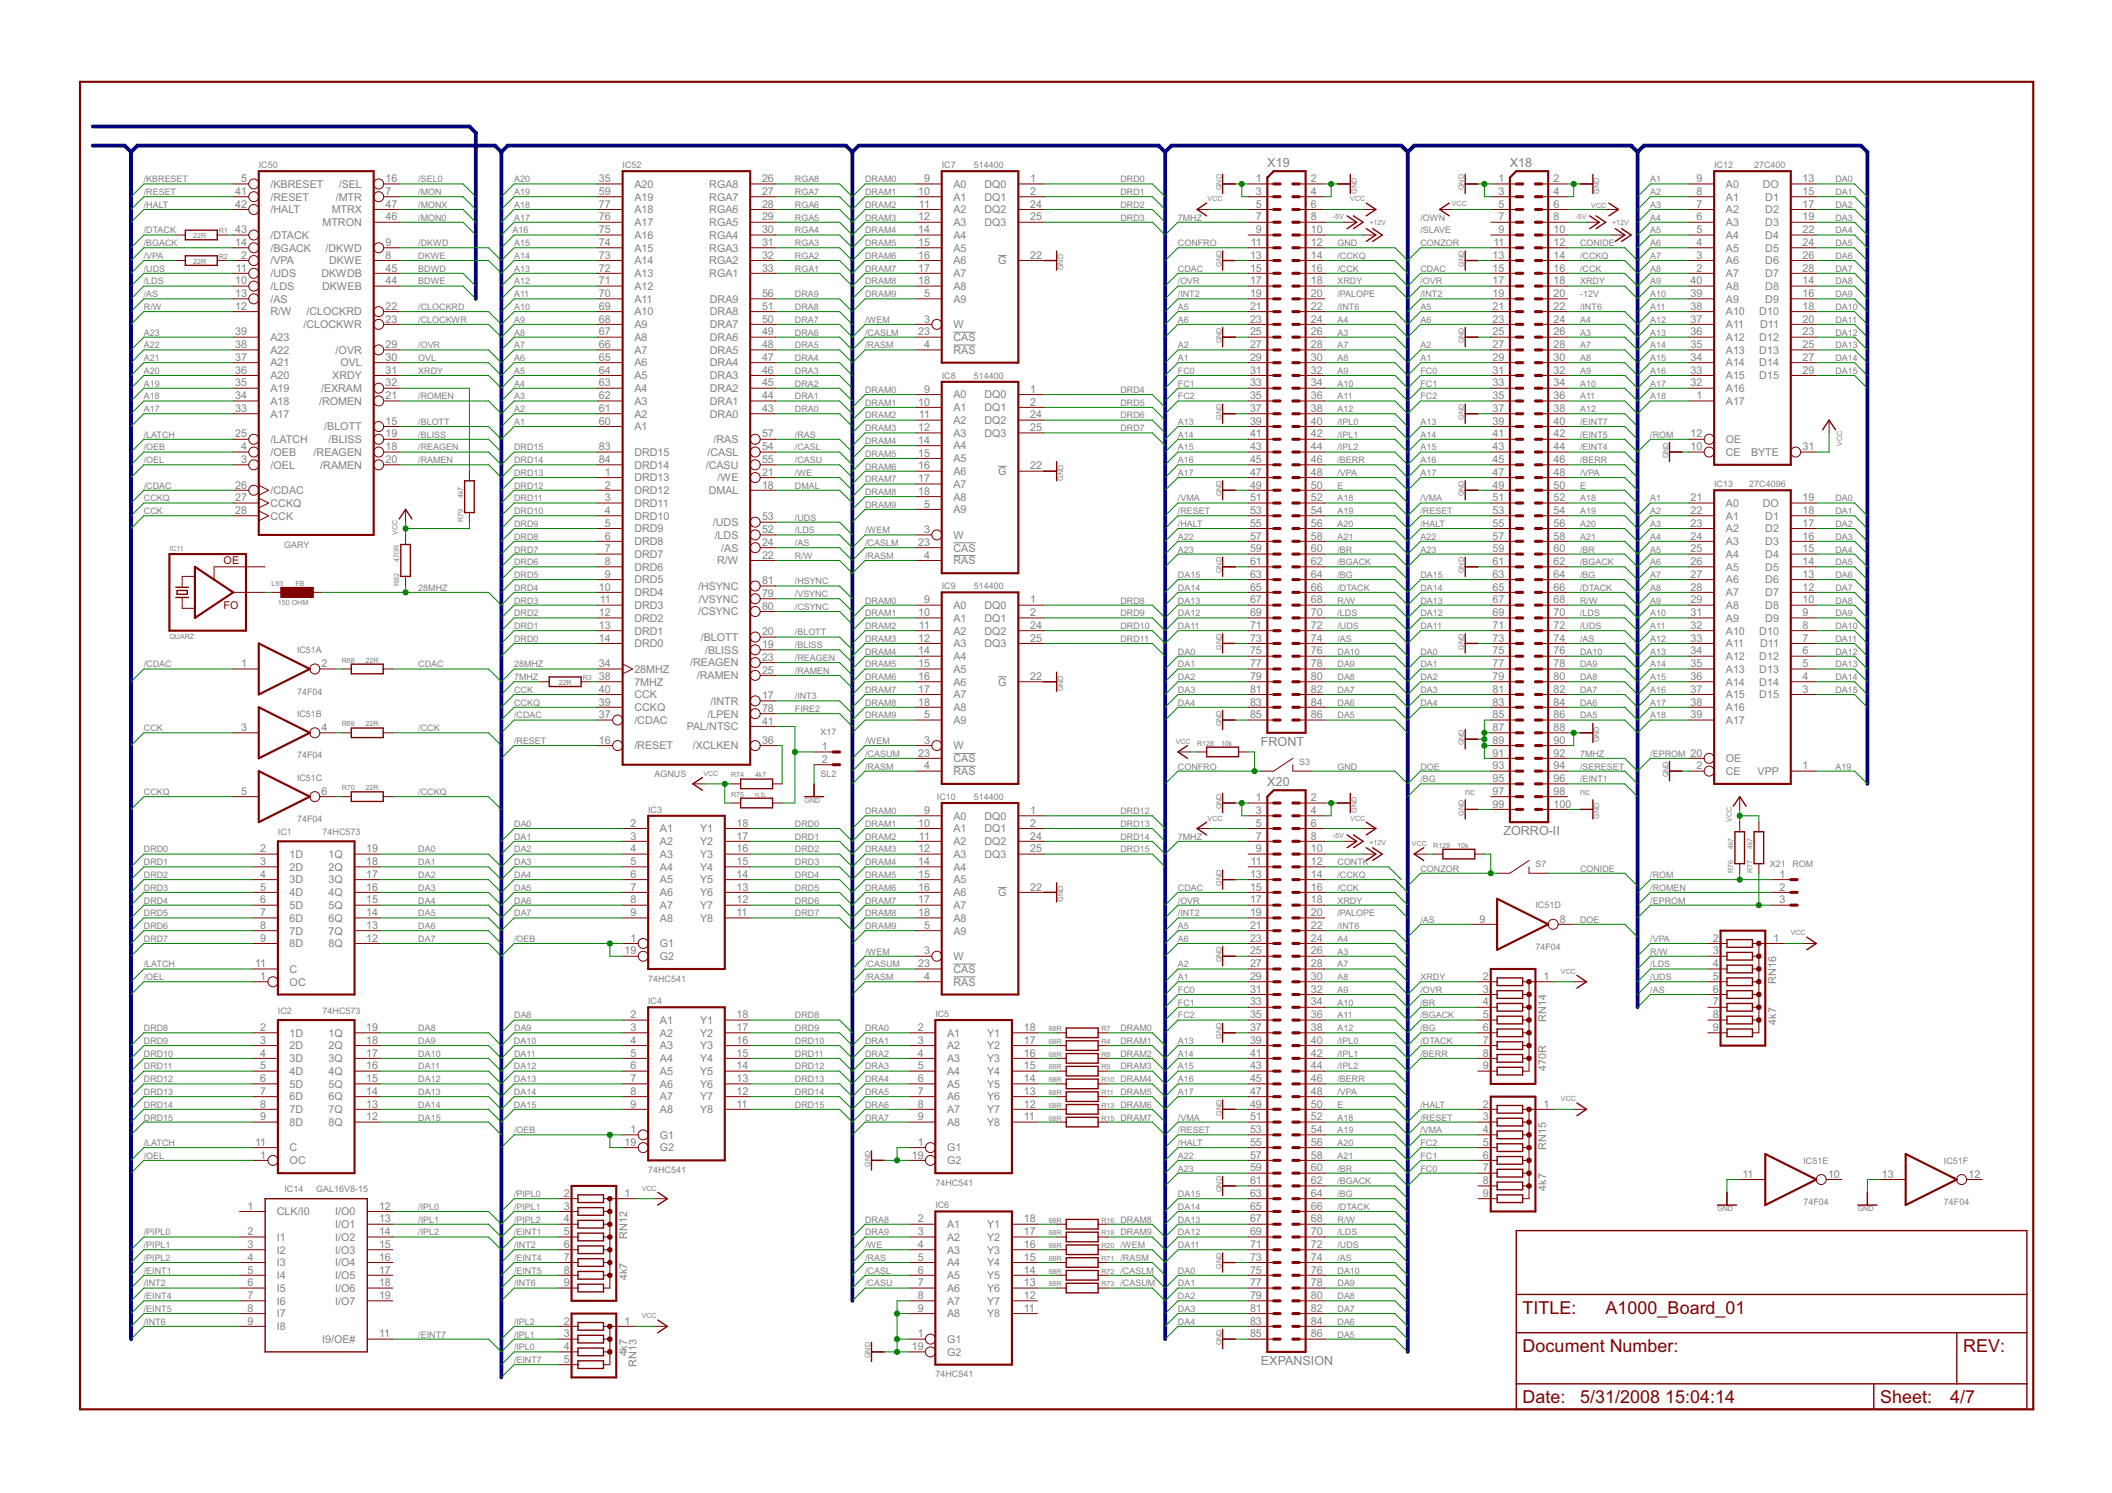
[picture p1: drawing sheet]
<svg xmlns="http://www.w3.org/2000/svg" width="420mm" height="297mm" viewBox="0 0 420 297" stroke-linecap="round" stroke-linejoin="round" font-family="sans-serif">
<defs><g id="words">
<g font-size="4" fill="#800000">
<text x="302.9" y="261.3">TITLE:</text>
<text x="319.4" y="261.3">A1000_Board_01</text>
<text x="302.9" y="269">Document Number:</text>
<text x="390.5" y="269">REV:</text>
<text x="302.9" y="279.1">Date:</text>
<text x="314.3" y="279.1">5/31/2008</text>
<text x="331.3" y="279.1">15:04:14</text>
<text x="374" y="279.1">Sheet:</text>
<text x="388" y="279.1">4/7</text>
</g>
<g font-size="2.8" fill="#808080">
<text x="252.1" y="33.3">X19</text>
<text x="300.4" y="33.3">X18</text>
<text x="250.8" y="148.3">FRONT</text>
<text x="252.1" y="156.5">X20</text>
<text x="299.1" y="166.1">ZORRO-II</text>
<text x="250.8" y="271.5">EXPANSION</text>
</g>
<g font-size="2.4" fill="#808080">
<text x="46.8" y="38.8">41</text>
<text x="46.8" y="41.3">42</text>
<text x="48" y="36.2">5</text>
<text x="53.8" y="37.4">/KBRESET</text>
<text x="53.8" y="39.9">/RESET</text>
<text x="66.8" y="39.9">/MTR</text>
<text x="67.4" y="37.4">/SEL</text>
<text x="76.7" y="41.3">47</text>
<text x="76.7" y="36.2">16</text>
<text x="76.7" y="38.8">7</text>
<text x="119.2" y="41.3">77</text>
<text x="119.2" y="38.8">59</text>
<text x="119.2" y="36.2">35</text>
<text x="126.2" y="39.9">A19</text>
<text x="126.2" y="37.4">A20</text>
<text x="141.1" y="39.9">RGA7</text>
<text x="141.1" y="37.4">RGA8</text>
<text x="151.6" y="41.3">28</text>
<text x="151.6" y="38.8">27</text>
<text x="151.6" y="36.2">26</text>
<text x="182.6" y="38.8">10</text>
<text x="182.8" y="41.3">11</text>
<text x="183.8" y="36.2">9</text>
<text x="189.7" y="37.4">A0</text>
<text x="189.7" y="39.9">A1</text>
<text x="195.9" y="39.9">DQ1</text>
<text x="195.9" y="37.4">DQ0</text>
<text x="204.9" y="38.8">2</text>
<text x="204.9" y="36.2">1</text>
<text x="204.9" y="41.3">24</text>
<text x="249.9" y="36.2">1</text>
<text x="249.9" y="38.8">3</text>
<text x="249.9" y="41.3">5</text>
<text x="260.8" y="36.2">2</text>
<text x="260.8" y="38.8">4</text>
<text x="260.8" y="41.3">6</text>
<text x="298.1" y="36.2">1</text>
<text x="298.1" y="38.8">3</text>
<text x="298.1" y="41.3">5</text>
<text x="309.1" y="36.2">2</text>
<text x="309.1" y="38.8">4</text>
<text x="309.1" y="41.3">6</text>
<text x="337.5" y="36.2">9</text>
<text x="337.5" y="38.8">8</text>
<text x="337.5" y="41.3">7</text>
<text x="343.3" y="37.4">A0</text>
<text x="343.3" y="39.9">A1</text>
<text x="350.7" y="37.4">DO</text>
<text x="351.2" y="39.9">D1</text>
<text x="358.6" y="36.2">13</text>
<text x="358.6" y="38.8">15</text>
<text x="358.6" y="41.3">17</text>
<text x="46.8" y="46.4">43</text>
<text x="53.8" y="47.5">/DTACK</text>
<text x="53.8" y="42.4">/HALT</text>
<text x="64.2" y="45">MTRON</text>
<text x="66" y="42.4">MTRX</text>
<text x="76.7" y="43.9">46</text>
<text x="119.2" y="43.9">76</text>
<text x="119.2" y="46.4">75</text>
<text x="126.2" y="45">A17</text>
<text x="126.2" y="42.4">A18</text>
<text x="126.2" y="47.5">A16</text>
<text x="141.1" y="47.5">RGA4</text>
<text x="141.1" y="45">RGA5</text>
<text x="141.1" y="42.4">RGA6</text>
<text x="151.6" y="46.4">30</text>
<text x="151.6" y="43.9">29</text>
<text x="182.6" y="43.9">12</text>
<text x="182.6" y="46.4">14</text>
<text x="189.7" y="42.4">A2</text>
<text x="189.7" y="45">A3</text>
<text x="189.7" y="47.5">A4</text>
<text x="195.9" y="42.4">DQ2</text>
<text x="195.9" y="45">DQ3</text>
<text x="204.9" y="43.9">25</text>
<text x="249.9" y="43.9">7</text>
<text x="249.9" y="46.4">9</text>
<text x="260.8" y="43.9">8</text>
<text x="260.8" y="46.4">10</text>
<text x="298.1" y="43.9">7</text>
<text x="298.1" y="46.4">9</text>
<text x="309.1" y="43.9">8</text>
<text x="309.1" y="46.4">10</text>
<text x="337.5" y="43.9">6</text>
<text x="337.5" y="46.4">5</text>
<text x="343.3" y="45">A3</text>
<text x="343.3" y="42.4">A2</text>
<text x="343.3" y="47.5">A4</text>
<text x="351.2" y="42.4">D2</text>
<text x="351.2" y="45">D3</text>
<text x="351.2" y="47.5">D4</text>
<text x="358.6" y="43.9">19</text>
<text x="358.6" y="46.4">22</text>
<text x="46.8" y="48.9">14</text>
<text x="48" y="51.5">2</text>
<text x="53.8" y="52.6">/VPA</text>
<text x="53.8" y="50.1">/BGACK</text>
<text x="64.8" y="50.1">/DKWD</text>
<text x="65.5" y="52.6">DKWE</text>
<text x="76.7" y="48.9">9</text>
<text x="76.7" y="51.5">8</text>
<text x="119.2" y="51.5">73</text>
<text x="119.2" y="48.9">74</text>
<text x="126.2" y="52.6">A14</text>
<text x="126.2" y="50.1">A15</text>
<text x="141.1" y="52.6">RGA2</text>
<text x="141.1" y="50.1">RGA3</text>
<text x="151.6" y="51.5">32</text>
<text x="151.6" y="48.9">31</text>
<text x="182.6" y="48.9">15</text>
<text x="182.6" y="51.5">16</text>
<text x="189.7" y="50.1">A5</text>
<text x="189.7" y="52.6">A6</text>
<text x="198.6" y="52.6">G</text>
<text x="204.9" y="51.5">22</text>
<text x="248.7" y="51.5">13</text>
<text x="248.8" y="48.9">11</text>
<text x="260.8" y="48.9">12</text>
<text x="260.8" y="51.5">14</text>
<text x="296.9" y="51.5">13</text>
<text x="297.1" y="48.9">11</text>
<text x="309.1" y="48.9">12</text>
<text x="309.1" y="51.5">14</text>
<text x="337.5" y="48.9">4</text>
<text x="337.5" y="51.5">3</text>
<text x="343.3" y="50.1">A5</text>
<text x="343.3" y="52.6">A6</text>
<text x="351.2" y="50.1">D5</text>
<text x="351.2" y="52.6">D6</text>
<text x="358.6" y="48.9">24</text>
<text x="358.6" y="51.5">26</text>
<text x="46.8" y="56.6">10</text>
<text x="46.8" y="59.1">13</text>
<text x="46.9" y="54">11</text>
<text x="53.8" y="55.1">/UDS</text>
<text x="53.8" y="57.7">/LDS</text>
<text x="63.9" y="55.1">DKWDB</text>
<text x="64.1" y="57.7">DKWEB</text>
<text x="76.7" y="56.6">44</text>
<text x="76.7" y="54">45</text>
<text x="119.2" y="59.1">70</text>
<text x="119.2" y="56.6">71</text>
<text x="119.2" y="54">72</text>
<text x="126.2" y="57.7">A12</text>
<text x="126.2" y="55.1">A13</text>
<text x="141.1" y="55.1">RGA1</text>
<text x="151.6" y="54">33</text>
<text x="151.6" y="59.1">56</text>
<text x="182.6" y="54">17</text>
<text x="182.6" y="56.6">18</text>
<text x="183.8" y="59.1">5</text>
<text x="189.7" y="55.1">A7</text>
<text x="189.7" y="57.7">A8</text>
<text x="248.7" y="54">15</text>
<text x="248.7" y="56.6">17</text>
<text x="248.7" y="59.1">19</text>
<text x="260.8" y="54">16</text>
<text x="260.8" y="56.6">18</text>
<text x="260.8" y="59.1">20</text>
<text x="296.9" y="54">15</text>
<text x="296.9" y="56.6">17</text>
<text x="296.9" y="59.1">19</text>
<text x="309.1" y="54">16</text>
<text x="309.1" y="56.6">18</text>
<text x="309.1" y="59.1">20</text>
<text x="336.3" y="56.6">40</text>
<text x="336.3" y="59.1">39</text>
<text x="337.5" y="54">2</text>
<text x="343.3" y="55.1">A7</text>
<text x="343.3" y="57.7">A8</text>
<text x="351.2" y="55.1">D7</text>
<text x="351.2" y="57.7">D8</text>
<text x="358.6" y="54">28</text>
<text x="358.6" y="56.6">14</text>
<text x="358.6" y="59.1">16</text>
<text x="46.8" y="61.6">12</text>
<text x="53.8" y="60.2">/AS</text>
<text x="53.8" y="62.8">R/W</text>
<text x="60.4" y="65.3">/CLOCKWR</text>
<text x="60.9" y="62.8">/CLOCKRD</text>
<text x="76.7" y="61.6">22</text>
<text x="76.7" y="64.2">23</text>
<text x="119.2" y="64.2">68</text>
<text x="119.2" y="61.6">69</text>
<text x="126.2" y="65.3">A9</text>
<text x="126.2" y="62.8">A10</text>
<text x="126.2" y="60.2">A11</text>
<text x="141.2" y="65.3">DRA7</text>
<text x="141.2" y="62.8">DRA8</text>
<text x="141.2" y="60.2">DRA9</text>
<text x="151.6" y="64.2">50</text>
<text x="151.6" y="61.6">51</text>
<text x="183.8" y="64.2">3</text>
<text x="189.7" y="60.2">A9</text>
<text x="189.7" y="65.3">W</text>
<text x="248.7" y="61.6">21</text>
<text x="248.7" y="64.2">23</text>
<text x="260.8" y="61.6">22</text>
<text x="260.8" y="64.2">24</text>
<text x="296.9" y="61.6">21</text>
<text x="296.9" y="64.2">23</text>
<text x="309.1" y="61.6">22</text>
<text x="309.1" y="64.2">24</text>
<text x="336.3" y="61.6">38</text>
<text x="336.3" y="64.2">37</text>
<text x="343.3" y="60.2">A9</text>
<text x="343.3" y="62.8">A10</text>
<text x="343.3" y="65.3">A11</text>
<text x="350" y="62.8">D10</text>
<text x="350.2" y="65.3">D11</text>
<text x="351.2" y="60.2">D9</text>
<text x="358.6" y="61.6">18</text>
<text x="358.6" y="64.2">20</text>
<text x="46.8" y="71.8">37</text>
<text x="46.8" y="69.3">38</text>
<text x="46.8" y="66.7">39</text>
<text x="53.8" y="70.4">A22</text>
<text x="53.8" y="67.8">A23</text>
<text x="66.8" y="70.4">/OVR</text>
<text x="76.7" y="71.8">30</text>
<text x="76.7" y="69.3">29</text>
<text x="119.2" y="71.8">65</text>
<text x="119.2" y="69.3">66</text>
<text x="119.2" y="66.7">67</text>
<text x="126.2" y="70.4">A7</text>
<text x="126.2" y="67.8">A8</text>
<text x="141.2" y="70.4">DRA5</text>
<text x="141.2" y="67.8">DRA6</text>
<text x="151.6" y="71.8">47</text>
<text x="151.6" y="69.3">48</text>
<text x="151.6" y="66.7">49</text>
<text x="182.6" y="66.7">23</text>
<text x="183.8" y="69.3">4</text>
<text x="189.7" y="67.8">CAS</text>
<text x="189.7" y="70.4">RAS</text>
<text x="248.7" y="66.7">25</text>
<text x="248.7" y="69.3">27</text>
<text x="248.7" y="71.8">29</text>
<text x="260.8" y="66.7">26</text>
<text x="260.8" y="69.3">28</text>
<text x="260.8" y="71.8">30</text>
<text x="296.9" y="66.7">25</text>
<text x="296.9" y="69.3">27</text>
<text x="296.9" y="71.8">29</text>
<text x="309.1" y="66.7">26</text>
<text x="309.1" y="69.3">28</text>
<text x="309.1" y="71.8">30</text>
<text x="336.3" y="66.7">36</text>
<text x="336.3" y="69.3">35</text>
<text x="336.3" y="71.8">34</text>
<text x="343.3" y="67.8">A12</text>
<text x="343.3" y="70.4">A13</text>
<text x="350" y="67.8">D12</text>
<text x="350" y="70.4">D13</text>
<text x="358.6" y="66.7">23</text>
<text x="358.6" y="69.3">25</text>
<text x="358.6" y="71.8">27</text>
<text x="46.8" y="76.9">35</text>
<text x="46.8" y="74.3">36</text>
<text x="53.8" y="78">A19</text>
<text x="53.8" y="75.5">A20</text>
<text x="53.8" y="72.9">A21</text>
<text x="63.9" y="78">/EXRAM</text>
<text x="66.1" y="75.5">XRDY</text>
<text x="67.7" y="72.9">OVL</text>
<text x="76.7" y="74.3">31</text>
<text x="76.7" y="76.9">32</text>
<text x="119.2" y="76.9">63</text>
<text x="119.2" y="74.3">64</text>
<text x="126.2" y="78">A4</text>
<text x="126.2" y="75.5">A5</text>
<text x="126.2" y="72.9">A6</text>
<text x="141.2" y="78">DRA2</text>
<text x="141.2" y="75.5">DRA3</text>
<text x="141.2" y="72.9">DRA4</text>
<text x="151.6" y="76.9">45</text>
<text x="151.6" y="74.3">46</text>
<text x="248.7" y="74.3">31</text>
<text x="248.7" y="76.9">33</text>
<text x="260.8" y="74.3">32</text>
<text x="260.8" y="76.9">34</text>
<text x="296.9" y="74.3">31</text>
<text x="296.9" y="76.9">33</text>
<text x="309.1" y="74.3">32</text>
<text x="309.1" y="76.9">34</text>
<text x="336.3" y="74.3">33</text>
<text x="336.3" y="76.9">32</text>
<text x="343.3" y="72.9">A14</text>
<text x="343.3" y="75.5">A15</text>
<text x="343.3" y="78">A16</text>
<text x="350" y="72.9">D14</text>
<text x="350" y="75.5">D15</text>
<text x="358.6" y="74.3">29</text>
<text x="46.8" y="82">33</text>
<text x="46.8" y="79.4">34</text>
<text x="53.8" y="83.1">A17</text>
<text x="53.8" y="80.5">A18</text>
<text x="63.5" y="80.5">/ROMEN</text>
<text x="76.7" y="79.4">21</text>
<text x="119.2" y="82">61</text>
<text x="119.2" y="79.4">62</text>
<text x="126.2" y="83.1">A2</text>
<text x="126.2" y="80.5">A3</text>
<text x="141.2" y="83.1">DRA0</text>
<text x="141.2" y="80.5">DRA1</text>
<text x="151.6" y="82">43</text>
<text x="151.6" y="79.4">44</text>
<text x="182.6" y="80.7">10</text>
<text x="182.8" y="83.2">11</text>
<text x="183.8" y="78.1">9</text>
<text x="189.7" y="79.3">A0</text>
<text x="189.7" y="81.8">A1</text>
<text x="195.9" y="81.8">DQ1</text>
<text x="195.9" y="79.3">DQ0</text>
<text x="204.9" y="80.7">2</text>
<text x="204.9" y="78.1">1</text>
<text x="204.9" y="83.2">24</text>
<text x="248.7" y="79.4">35</text>
<text x="248.7" y="82">37</text>
<text x="260.8" y="79.4">36</text>
<text x="260.8" y="82">38</text>
<text x="296.9" y="79.4">35</text>
<text x="296.9" y="82">37</text>
<text x="309.1" y="79.4">36</text>
<text x="309.1" y="82">38</text>
<text x="337.5" y="79.4">1</text>
<text x="343.3" y="80.5">A17</text>
<text x="46.8" y="87">25</text>
<text x="48" y="89.6">4</text>
<text x="53.8" y="88.2">/LATCH</text>
<text x="64.5" y="85.6">/BLOTT</text>
<text x="65.4" y="88.2">/BLISS</text>
<text x="76.7" y="89.6">18</text>
<text x="76.7" y="87">19</text>
<text x="76.7" y="84.5">15</text>
<text x="119.2" y="84.5">60</text>
<text x="119.2" y="89.6">83</text>
<text x="126.2" y="85.6">A1</text>
<text x="141.9" y="88.2">/RAS</text>
<text x="151.6" y="87">57</text>
<text x="151.6" y="89.6">54</text>
<text x="182.6" y="85.8">12</text>
<text x="182.6" y="88.3">14</text>
<text x="189.7" y="84.3">A2</text>
<text x="189.7" y="86.9">A3</text>
<text x="189.7" y="89.4">A4</text>
<text x="195.9" y="84.3">DQ2</text>
<text x="195.9" y="86.9">DQ3</text>
<text x="204.9" y="85.8">25</text>
<text x="248.7" y="84.5">39</text>
<text x="248.7" y="87">41</text>
<text x="248.7" y="89.6">43</text>
<text x="260.8" y="84.5">40</text>
<text x="260.8" y="87">42</text>
<text x="260.8" y="89.6">44</text>
<text x="296.9" y="84.5">39</text>
<text x="296.9" y="87">41</text>
<text x="296.9" y="89.6">43</text>
<text x="309.1" y="84.5">40</text>
<text x="309.1" y="87">42</text>
<text x="309.1" y="89.6">44</text>
<text x="336.3" y="87">12</text>
<text x="336.3" y="89.6">10</text>
<text x="343.3" y="88.2">OE</text>
<text x="358.6" y="89.6">31</text>
<text x="48" y="92.1">3</text>
<text x="53.8" y="90.7">/OEB</text>
<text x="53.8" y="93.2">/OEL</text>
<text x="62.4" y="90.7">/REAGEN</text>
<text x="63.7" y="93.2">/RAMEN</text>
<text x="76.7" y="92.1">20</text>
<text x="119.2" y="92.1">84</text>
<text x="120.3" y="94.7">1</text>
<text x="126.2" y="95.8">DRD13</text>
<text x="126.2" y="93.2">DRD14</text>
<text x="126.2" y="90.7">DRD15</text>
<text x="140.4" y="93.2">/CASU</text>
<text x="140.8" y="90.7">/CASL</text>
<text x="142.8" y="95.8">/WE</text>
<text x="151.6" y="92.1">55</text>
<text x="151.6" y="94.7">21</text>
<text x="182.6" y="90.8">15</text>
<text x="182.6" y="93.4">16</text>
<text x="182.6" y="95.9">17</text>
<text x="189.7" y="92">A5</text>
<text x="189.7" y="94.5">A6</text>
<text x="198.6" y="94.5">G</text>
<text x="204.9" y="93.4">22</text>
<text x="248.7" y="92.1">45</text>
<text x="248.7" y="94.7">47</text>
<text x="260.8" y="92.1">46</text>
<text x="260.8" y="94.7">48</text>
<text x="296.9" y="92.1">45</text>
<text x="296.9" y="94.7">47</text>
<text x="309.1" y="92.1">46</text>
<text x="309.1" y="94.7">48</text>
<text x="343.3" y="90.7">CE</text>
<text x="348.4" y="90.7">BYTE</text>
<text x="46.8" y="99.7">27</text>
<text x="46.8" y="97.2">26</text>
<text x="53.8" y="100.8">CCKQ</text>
<text x="53.8" y="98.3">/CDAC</text>
<text x="120.3" y="99.7">3</text>
<text x="120.3" y="97.2">2</text>
<text x="126.2" y="100.8">DRD11</text>
<text x="126.2" y="98.3">DRD12</text>
<text x="141" y="98.3">DMAL</text>
<text x="151.6" y="97.2">18</text>
<text x="182.6" y="98.5">18</text>
<text x="183.8" y="101">5</text>
<text x="189.7" y="97">A7</text>
<text x="189.7" y="99.6">A8</text>
<text x="248.7" y="97.2">49</text>
<text x="248.7" y="99.7">51</text>
<text x="260.8" y="97.2">50</text>
<text x="260.8" y="99.7">52</text>
<text x="296.9" y="97.2">49</text>
<text x="296.9" y="99.7">51</text>
<text x="309.1" y="97.2">50</text>
<text x="309.1" y="99.7">52</text>
<text x="336.3" y="99.7">21</text>
<text x="343.3" y="100.8">A0</text>
<text x="350.7" y="100.8">DO</text>
<text x="358.6" y="99.7">19</text>
<text x="46.8" y="102.3">28</text>
<text x="53.8" y="103.4">CCK</text>
<text x="120.3" y="107.3">6</text>
<text x="120.3" y="104.8">5</text>
<text x="120.3" y="102.3">4</text>
<text x="126.2" y="105.9">DRD9</text>
<text x="126.2" y="103.4">DRD10</text>
<text x="141.8" y="104.7">/UDS</text>
<text x="142.2" y="107.2">/LDS</text>
<text x="151.6" y="103.5">53</text>
<text x="151.6" y="106.1">52</text>
<text x="183.8" y="106.1">3</text>
<text x="189.7" y="102.1">A9</text>
<text x="189.7" y="107.2">W</text>
<text x="248.7" y="102.3">53</text>
<text x="248.7" y="104.8">55</text>
<text x="248.7" y="107.3">57</text>
<text x="260.8" y="102.3">54</text>
<text x="260.8" y="104.8">56</text>
<text x="260.8" y="107.3">58</text>
<text x="296.9" y="102.3">53</text>
<text x="296.9" y="104.8">55</text>
<text x="296.9" y="107.3">57</text>
<text x="309.1" y="102.3">54</text>
<text x="309.1" y="104.8">56</text>
<text x="309.1" y="107.3">58</text>
<text x="336.3" y="102.3">22</text>
<text x="336.3" y="107.3">24</text>
<text x="336.3" y="104.8">23</text>
<text x="343.3" y="103.4">A1</text>
<text x="343.3" y="105.9">A2</text>
<text x="351.2" y="103.4">D1</text>
<text x="351.2" y="105.9">D2</text>
<text x="358.6" y="102.3">18</text>
<text x="358.6" y="104.8">17</text>
<text x="358.6" y="107.3">16</text>
<text x="120.3" y="112.4">8</text>
<text x="120.3" y="109.9">7</text>
<text x="126.2" y="113.5">DRD6</text>
<text x="126.2" y="111">DRD7</text>
<text x="126.2" y="108.5">DRD8</text>
<text x="142.6" y="112.3">R/W</text>
<text x="143.5" y="109.7">/AS</text>
<text x="151.6" y="108.6">24</text>
<text x="151.6" y="111.2">22</text>
<text x="182.6" y="108.6">23</text>
<text x="183.8" y="111.2">4</text>
<text x="189.7" y="109.7">CAS</text>
<text x="189.7" y="112.3">RAS</text>
<text x="248.7" y="109.9">59</text>
<text x="248.7" y="112.4">61</text>
<text x="260.8" y="109.9">60</text>
<text x="260.8" y="112.4">62</text>
<text x="296.9" y="109.9">59</text>
<text x="296.9" y="112.4">61</text>
<text x="309.1" y="109.9">60</text>
<text x="309.1" y="112.4">62</text>
<text x="336.3" y="109.9">25</text>
<text x="336.3" y="112.4">26</text>
<text x="343.3" y="108.5">A3</text>
<text x="343.3" y="111">A4</text>
<text x="343.3" y="113.5">A5</text>
<text x="351.2" y="108.5">D3</text>
<text x="351.2" y="111">D4</text>
<text x="351.2" y="113.5">D5</text>
<text x="358.6" y="109.9">15</text>
<text x="358.6" y="112.4">14</text>
<text x="119.2" y="117.5">10</text>
<text x="120.3" y="115">9</text>
<text x="126.2" y="118.6">DRD4</text>
<text x="126.2" y="116.1">DRD5</text>
<text x="138.9" y="117.4">/HSYNC</text>
<text x="139" y="119.9">/VSYNC</text>
<text x="151.6" y="116.2">81</text>
<text x="151.6" y="118.8">79</text>
<text x="248.7" y="115">63</text>
<text x="248.7" y="117.5">65</text>
<text x="260.8" y="115">64</text>
<text x="260.8" y="117.5">66</text>
<text x="296.9" y="115">63</text>
<text x="296.9" y="117.5">65</text>
<text x="309.1" y="115">64</text>
<text x="309.1" y="117.5">66</text>
<text x="336.3" y="115">27</text>
<text x="336.3" y="117.5">28</text>
<text x="343.3" y="116.1">A6</text>
<text x="343.3" y="118.6">A7</text>
<text x="351.2" y="116.1">D6</text>
<text x="351.2" y="118.6">D7</text>
<text x="358.6" y="115">13</text>
<text x="358.6" y="117.5">12</text>
<text x="119.2" y="125.1">13</text>
<text x="119.2" y="122.6">12</text>
<text x="119.3" y="120">11</text>
<text x="126.2" y="123.7">DRD2</text>
<text x="126.2" y="121.2">DRD3</text>
<text x="138.9" y="122.4">/CSYNC</text>
<text x="151.6" y="121.3">80</text>
<text x="182.6" y="122.6">10</text>
<text x="182.8" y="125.1">11</text>
<text x="183.8" y="120">9</text>
<text x="189.7" y="121.2">A0</text>
<text x="189.7" y="123.7">A1</text>
<text x="195.9" y="123.7">DQ1</text>
<text x="195.9" y="121.2">DQ0</text>
<text x="204.9" y="122.6">2</text>
<text x="204.9" y="120">1</text>
<text x="204.9" y="125.1">24</text>
<text x="248.7" y="120">67</text>
<text x="248.7" y="122.6">69</text>
<text x="248.7" y="125.1">71</text>
<text x="260.8" y="120">68</text>
<text x="260.8" y="122.6">70</text>
<text x="260.8" y="125.1">72</text>
<text x="296.9" y="120">67</text>
<text x="296.9" y="122.6">69</text>
<text x="296.9" y="125.1">71</text>
<text x="309.1" y="120">68</text>
<text x="309.1" y="122.6">70</text>
<text x="309.1" y="125.1">72</text>
<text x="336.3" y="120">29</text>
<text x="336.3" y="122.6">31</text>
<text x="336.3" y="125.1">32</text>
<text x="343.3" y="121.2">A8</text>
<text x="343.3" y="123.7">A9</text>
<text x="351.2" y="121.2">D8</text>
<text x="351.2" y="123.7">D9</text>
<text x="358.6" y="120">10</text>
<text x="358.6" y="122.6">9</text>
<text x="358.6" y="125.1">8</text>
<text x="119.2" y="127.7">14</text>
<text x="126.2" y="128.8">DRD0</text>
<text x="126.2" y="126.2">DRD1</text>
<text x="139.4" y="127.5">/BLOTT</text>
<text x="140.3" y="130.1">/BLISS</text>
<text x="151.6" y="131.5">23</text>
<text x="151.6" y="128.9">19</text>
<text x="151.6" y="126.4">20</text>
<text x="182.6" y="127.7">12</text>
<text x="182.6" y="130.2">14</text>
<text x="189.7" y="126.2">A2</text>
<text x="189.7" y="128.8">A3</text>
<text x="189.7" y="131.3">A4</text>
<text x="195.9" y="126.2">DQ2</text>
<text x="195.9" y="128.8">DQ3</text>
<text x="204.9" y="127.7">25</text>
<text x="248.7" y="127.7">73</text>
<text x="248.7" y="130.2">75</text>
<text x="260.8" y="127.7">74</text>
<text x="260.8" y="130.2">76</text>
<text x="296.9" y="127.7">73</text>
<text x="296.9" y="130.2">75</text>
<text x="309.1" y="127.7">74</text>
<text x="309.1" y="130.2">76</text>
<text x="336.3" y="127.7">33</text>
<text x="336.3" y="130.2">34</text>
<text x="343.3" y="126.2">A10</text>
<text x="343.3" y="128.8">A11</text>
<text x="343.3" y="131.3">A12</text>
<text x="350" y="126.2">D10</text>
<text x="350" y="131.3">D12</text>
<text x="350.2" y="128.8">D11</text>
<text x="358.6" y="127.7">7</text>
<text x="358.6" y="130.2">6</text>
<text x="48" y="132.7">1</text>
<text x="64" y="132.7">2</text>
<text x="119.2" y="132.7">34</text>
<text x="119.2" y="137.8">40</text>
<text x="119.2" y="135.3">38</text>
<text x="126.2" y="133.9">28MHZ</text>
<text x="126.2" y="136.4">7MHZ</text>
<text x="137.3" y="132.6">/REAGEN</text>
<text x="138.6" y="135.1">/RAMEN</text>
<text x="151.6" y="134">25</text>
<text x="182.6" y="132.7">15</text>
<text x="182.6" y="135.3">16</text>
<text x="182.6" y="137.8">17</text>
<text x="189.7" y="133.9">A5</text>
<text x="189.7" y="136.4">A6</text>
<text x="198.6" y="136.4">G</text>
<text x="204.9" y="135.3">22</text>
<text x="248.7" y="132.7">77</text>
<text x="248.7" y="135.3">79</text>
<text x="248.7" y="137.8">81</text>
<text x="260.8" y="132.7">78</text>
<text x="260.8" y="135.3">80</text>
<text x="260.8" y="137.8">82</text>
<text x="296.9" y="132.7">77</text>
<text x="296.9" y="135.3">79</text>
<text x="296.9" y="137.8">81</text>
<text x="309.1" y="132.7">78</text>
<text x="309.1" y="135.3">80</text>
<text x="309.1" y="137.8">82</text>
<text x="336.3" y="132.7">35</text>
<text x="336.3" y="135.3">36</text>
<text x="336.3" y="137.8">37</text>
<text x="343.3" y="133.9">A13</text>
<text x="343.3" y="136.4">A14</text>
<text x="350" y="133.9">D13</text>
<text x="350" y="136.4">D14</text>
<text x="358.6" y="132.7">5</text>
<text x="358.6" y="135.3">4</text>
<text x="358.6" y="137.8">3</text>
<text x="119.2" y="140.4">39</text>
<text x="119.2" y="142.9">37</text>
<text x="126.2" y="141.5">CCKQ</text>
<text x="126.2" y="138.9">CCK</text>
<text x="140.8" y="142.8">/LPEN</text>
<text x="141.3" y="140.2">/INTR</text>
<text x="151.6" y="141.6">78</text>
<text x="151.6" y="139.1">17</text>
<text x="182.6" y="140.4">18</text>
<text x="183.8" y="142.9">5</text>
<text x="189.7" y="138.9">A7</text>
<text x="189.7" y="141.5">A8</text>
<text x="248.7" y="140.4">83</text>
<text x="248.7" y="142.9">85</text>
<text x="260.8" y="140.4">84</text>
<text x="260.8" y="142.9">86</text>
<text x="296.9" y="140.4">83</text>
<text x="296.9" y="142.9">85</text>
<text x="309.1" y="140.4">84</text>
<text x="309.1" y="142.9">86</text>
<text x="336.3" y="140.4">38</text>
<text x="336.3" y="142.9">39</text>
<text x="343.3" y="138.9">A15</text>
<text x="343.3" y="141.5">A16</text>
<text x="350" y="138.9">D15</text>
<text x="48" y="145.4">3</text>
<text x="64" y="145.4">4</text>
<text x="119.2" y="148">16</text>
<text x="126.2" y="149.1">/RESET</text>
<text x="126.2" y="144">/CDAC</text>
<text x="136.7" y="145.3">PAL/NTSC</text>
<text x="137.8" y="149.1">/XCLKEN</text>
<text x="151.6" y="144.2">41</text>
<text x="151.6" y="148">36</text>
<text x="163.5" y="149.3">1</text>
<text x="183.8" y="148">3</text>
<text x="189.7" y="144">A9</text>
<text x="189.7" y="149.1">W</text>
<text x="296.9" y="145.4">87</text>
<text x="296.9" y="148">89</text>
<text x="309.1" y="145.4">88</text>
<text x="309.1" y="148">90</text>
<text x="343.3" y="144">A17</text>
<text x="163.5" y="151.8">2</text>
<text x="182.6" y="150.5">23</text>
<text x="183.8" y="153.1">4</text>
<text x="189.7" y="151.6">CAS</text>
<text x="189.7" y="154.2">RAS</text>
<text x="296.9" y="150.5">91</text>
<text x="296.9" y="153.1">93</text>
<text x="296.9" y="155.6">95</text>
<text x="309.1" y="150.5">92</text>
<text x="309.1" y="153.1">94</text>
<text x="309.1" y="155.6">96</text>
<text x="336.3" y="150.5">20</text>
<text x="337.5" y="153.1">2</text>
<text x="343.3" y="151.6">OE</text>
<text x="343.3" y="154.2">CE</text>
<text x="349.7" y="154.2">VPP</text>
<text x="358.6" y="153.1">1</text>
<text x="48" y="158.1">5</text>
<text x="64" y="158.1">6</text>
<text x="183.8" y="161.9">9</text>
<text x="204.9" y="161.9">1</text>
<text x="249.9" y="159.4">1</text>
<text x="249.9" y="161.9">3</text>
<text x="260.8" y="159.4">2</text>
<text x="260.8" y="161.9">4</text>
<text x="296.9" y="158.1">97</text>
<text x="296.9" y="160.7">99</text>
<text x="309.1" y="158.1">98</text>
<text x="309.1" y="160.7">100</text>
<text x="125.4" y="164.5">2</text>
<text x="125.4" y="167">3</text>
<text x="131.3" y="165.6">A1</text>
<text x="139.3" y="165.6">Y1</text>
<text x="146.5" y="167">17</text>
<text x="146.5" y="164.5">18</text>
<text x="182.6" y="164.5">10</text>
<text x="182.8" y="167">11</text>
<text x="189.7" y="163.1">A0</text>
<text x="189.7" y="165.6">A1</text>
<text x="195.9" y="165.6">DQ1</text>
<text x="195.9" y="163.1">DQ0</text>
<text x="204.9" y="164.5">2</text>
<text x="204.9" y="167">24</text>
<text x="249.9" y="164.5">5</text>
<text x="249.9" y="167">7</text>
<text x="260.8" y="164.5">6</text>
<text x="260.8" y="167">8</text>
<text x="51.8" y="169.6">2</text>
<text x="51.8" y="172.1">3</text>
<text x="57.6" y="170.7">1D</text>
<text x="57.6" y="173.2">2D</text>
<text x="65.3" y="173.2">2Q</text>
<text x="65.3" y="170.7">1Q</text>
<text x="72.9" y="172.1">18</text>
<text x="72.9" y="169.6">19</text>
<text x="125.4" y="169.6">4</text>
<text x="125.4" y="172.1">5</text>
<text x="131.3" y="168.1">A2</text>
<text x="131.3" y="170.7">A3</text>
<text x="131.3" y="173.2">A4</text>
<text x="139.3" y="173.2">Y4</text>
<text x="139.3" y="170.7">Y3</text>
<text x="139.3" y="168.1">Y2</text>
<text x="146.5" y="172.1">15</text>
<text x="146.5" y="169.6">16</text>
<text x="182.6" y="169.6">12</text>
<text x="182.6" y="172.1">14</text>
<text x="189.7" y="168.1">A2</text>
<text x="189.7" y="170.7">A3</text>
<text x="189.7" y="173.2">A4</text>
<text x="195.9" y="168.1">DQ2</text>
<text x="195.9" y="170.7">DQ3</text>
<text x="204.9" y="169.6">25</text>
<text x="248.8" y="172.1">11</text>
<text x="249.9" y="169.6">9</text>
<text x="260.8" y="169.6">10</text>
<text x="260.8" y="172.1">12</text>
<text x="51.8" y="174.6">4</text>
<text x="51.8" y="177.2">5</text>
<text x="51.8" y="179.7">6</text>
<text x="57.6" y="175.8">3D</text>
<text x="57.6" y="178.3">4D</text>
<text x="65.3" y="178.3">4Q</text>
<text x="65.3" y="175.8">3Q</text>
<text x="72.9" y="179.7">15</text>
<text x="72.9" y="177.2">16</text>
<text x="72.9" y="174.6">17</text>
<text x="125.4" y="174.6">6</text>
<text x="125.4" y="177.2">7</text>
<text x="125.4" y="179.7">8</text>
<text x="131.3" y="175.8">A5</text>
<text x="131.3" y="178.3">A6</text>
<text x="139.3" y="178.3">Y6</text>
<text x="139.3" y="175.8">Y5</text>
<text x="146.5" y="179.7">12</text>
<text x="146.5" y="177.2">13</text>
<text x="146.5" y="174.6">14</text>
<text x="182.6" y="174.6">15</text>
<text x="182.6" y="177.2">16</text>
<text x="182.6" y="179.7">17</text>
<text x="189.7" y="175.8">A5</text>
<text x="189.7" y="178.3">A6</text>
<text x="198.6" y="178.3">G</text>
<text x="204.9" y="177.2">22</text>
<text x="248.7" y="174.6">13</text>
<text x="248.7" y="177.2">15</text>
<text x="248.7" y="179.7">17</text>
<text x="260.8" y="174.6">14</text>
<text x="260.8" y="177.2">16</text>
<text x="260.8" y="179.7">18</text>
<text x="354" y="174.6">1</text>
<text x="354" y="177.2">2</text>
<text x="354" y="179.7">3</text>
<text x="51.8" y="182.3">7</text>
<text x="51.8" y="184.8">8</text>
<text x="57.6" y="180.8">5D</text>
<text x="57.6" y="183.4">6D</text>
<text x="57.6" y="185.9">7D</text>
<text x="65.3" y="185.9">7Q</text>
<text x="65.3" y="183.4">6Q</text>
<text x="65.3" y="180.8">5Q</text>
<text x="72.9" y="184.8">13</text>
<text x="72.9" y="182.3">14</text>
<text x="125.4" y="182.3">9</text>
<text x="131.3" y="180.8">A7</text>
<text x="131.3" y="183.4">A8</text>
<text x="139.3" y="183.4">Y8</text>
<text x="139.3" y="180.8">Y7</text>
<text x="146.5" y="182.3">11</text>
<text x="182.6" y="182.3">18</text>
<text x="183.8" y="184.8">5</text>
<text x="189.7" y="180.8">A7</text>
<text x="189.7" y="183.4">A8</text>
<text x="189.7" y="185.9">A9</text>
<text x="248.7" y="182.3">19</text>
<text x="248.7" y="184.8">21</text>
<text x="260.8" y="182.3">20</text>
<text x="260.8" y="184.8">22</text>
<text x="294.3" y="183.5">9</text>
<text x="310.3" y="183.5">8</text>
<text x="51.8" y="187.3">9</text>
<text x="57.6" y="188.5">8D</text>
<text x="65.3" y="188.5">8Q</text>
<text x="72.9" y="187.3">12</text>
<text x="124.2" y="189.9">19</text>
<text x="125.4" y="187.3">1</text>
<text x="131.3" y="188.5">G1</text>
<text x="131.3" y="191">G2</text>
<text x="183.8" y="189.9">3</text>
<text x="189.7" y="191">W</text>
<text x="248.7" y="187.3">23</text>
<text x="248.7" y="189.9">25</text>
<text x="260.8" y="187.3">24</text>
<text x="260.8" y="189.9">26</text>
<text x="340.7" y="187.3">2</text>
<text x="340.7" y="189.9">3</text>
<text x="352.8" y="187.3">1</text>
<text x="50.7" y="192.4">11</text>
<text x="51.8" y="195">1</text>
<text x="57.6" y="196.1">OC</text>
<text x="57.6" y="193.5">C</text>
<text x="182.6" y="192.4">23</text>
<text x="183.8" y="195">4</text>
<text x="189.7" y="193.5">CAS</text>
<text x="189.7" y="196.1">RAS</text>
<text x="248.7" y="192.4">27</text>
<text x="248.7" y="195">29</text>
<text x="248.7" y="197.5">31</text>
<text x="260.8" y="192.4">28</text>
<text x="260.8" y="195">30</text>
<text x="260.8" y="197.5">32</text>
<text x="295" y="195">2</text>
<text x="295" y="197.5">3</text>
<text x="307.1" y="195">1</text>
<text x="340.7" y="192.4">4</text>
<text x="340.7" y="195">5</text>
<text x="340.7" y="197.5">6</text>
<text x="353.3" y="195.7" transform="rotate(-90 353.3 195.7)">RN16</text>
<text x="125.4" y="202.6">2</text>
<text x="131.3" y="203.7">A1</text>
<text x="139.3" y="203.7">Y1</text>
<text x="146.5" y="202.6">18</text>
<text x="248.7" y="200">33</text>
<text x="248.7" y="202.6">35</text>
<text x="260.8" y="200">34</text>
<text x="260.8" y="202.6">36</text>
<text x="295" y="200">4</text>
<text x="295" y="202.6">5</text>
<text x="307.6" y="203.3" transform="rotate(-90 307.6 203.3)">RN14</text>
<text x="340.7" y="200">7</text>
<text x="340.7" y="202.6">8</text>
<text x="353.3" y="203.8" transform="rotate(-90 353.3 203.8)">4k7</text>
<text x="51.8" y="205.1">2</text>
<text x="51.8" y="207.7">3</text>
<text x="57.6" y="206.2">1D</text>
<text x="57.6" y="208.8">2D</text>
<text x="65.3" y="208.8">2Q</text>
<text x="65.3" y="206.2">1Q</text>
<text x="72.9" y="207.7">18</text>
<text x="72.9" y="205.1">19</text>
<text x="125.4" y="205.1">3</text>
<text x="125.4" y="207.7">4</text>
<text x="131.3" y="206.2">A2</text>
<text x="131.3" y="208.8">A3</text>
<text x="139.3" y="208.8">Y3</text>
<text x="139.3" y="206.2">Y2</text>
<text x="146.5" y="207.7">16</text>
<text x="146.5" y="205.1">17</text>
<text x="182.6" y="205.1">2</text>
<text x="182.6" y="207.7">3</text>
<text x="188.4" y="206.2">A1</text>
<text x="188.4" y="208.8">A2</text>
<text x="196.4" y="208.8">Y2</text>
<text x="196.4" y="206.2">Y1</text>
<text x="203.7" y="207.7">17</text>
<text x="203.7" y="205.1">18</text>
<text x="248.7" y="205.1">37</text>
<text x="248.7" y="207.7">39</text>
<text x="260.8" y="205.1">38</text>
<text x="260.8" y="207.7">40</text>
<text x="295" y="205.1">6</text>
<text x="295" y="207.7">7</text>
<text x="340.7" y="205.1">9</text>
<text x="51.8" y="210.2">4</text>
<text x="51.8" y="212.7">5</text>
<text x="51.8" y="215.3">6</text>
<text x="57.6" y="211.3">3D</text>
<text x="57.6" y="213.9">4D</text>
<text x="65.3" y="213.9">4Q</text>
<text x="65.3" y="211.3">3Q</text>
<text x="72.9" y="215.3">15</text>
<text x="72.9" y="212.7">16</text>
<text x="72.9" y="210.2">17</text>
<text x="125.4" y="210.2">5</text>
<text x="125.4" y="212.7">6</text>
<text x="125.4" y="215.3">7</text>
<text x="131.3" y="211.3">A4</text>
<text x="131.3" y="213.9">A5</text>
<text x="139.3" y="213.9">Y5</text>
<text x="139.3" y="211.3">Y4</text>
<text x="146.5" y="215.3">13</text>
<text x="146.5" y="212.7">14</text>
<text x="146.5" y="210.2">15</text>
<text x="182.6" y="210.2">4</text>
<text x="182.6" y="212.7">5</text>
<text x="182.6" y="215.3">6</text>
<text x="188.4" y="211.3">A3</text>
<text x="188.4" y="213.9">A4</text>
<text x="196.4" y="213.9">Y4</text>
<text x="196.4" y="211.3">Y3</text>
<text x="203.7" y="215.3">14</text>
<text x="203.7" y="212.7">15</text>
<text x="203.7" y="210.2">16</text>
<text x="248.7" y="210.2">41</text>
<text x="248.7" y="212.7">43</text>
<text x="248.7" y="215.3">45</text>
<text x="260.8" y="210.2">42</text>
<text x="260.8" y="212.7">44</text>
<text x="260.8" y="215.3">46</text>
<text x="295" y="210.2">8</text>
<text x="295" y="212.7">9</text>
<text x="307.6" y="213.1" transform="rotate(-90 307.6 213.1)">470R</text>
<text x="51.8" y="217.8">7</text>
<text x="51.8" y="220.4">8</text>
<text x="57.6" y="216.4">5D</text>
<text x="57.6" y="218.9">6D</text>
<text x="57.6" y="221.5">7D</text>
<text x="65.3" y="221.5">7Q</text>
<text x="65.3" y="218.9">6Q</text>
<text x="65.3" y="216.4">5Q</text>
<text x="72.9" y="220.4">13</text>
<text x="72.9" y="217.8">14</text>
<text x="125.4" y="217.8">8</text>
<text x="125.4" y="220.4">9</text>
<text x="131.3" y="216.4">A6</text>
<text x="131.3" y="218.9">A7</text>
<text x="131.3" y="221.5">A8</text>
<text x="139.3" y="221.5">Y8</text>
<text x="139.3" y="218.9">Y7</text>
<text x="139.3" y="216.4">Y6</text>
<text x="146.5" y="220.4">11</text>
<text x="146.5" y="217.8">12</text>
<text x="182.6" y="217.8">7</text>
<text x="182.6" y="220.4">8</text>
<text x="188.4" y="216.4">A5</text>
<text x="188.4" y="218.9">A6</text>
<text x="188.4" y="221.5">A7</text>
<text x="196.4" y="221.5">Y7</text>
<text x="196.4" y="218.9">Y6</text>
<text x="196.4" y="216.4">Y5</text>
<text x="203.7" y="220.4">12</text>
<text x="203.7" y="217.8">13</text>
<text x="248.7" y="217.8">47</text>
<text x="248.7" y="220.4">49</text>
<text x="260.8" y="217.8">48</text>
<text x="260.8" y="220.4">50</text>
<text x="295" y="220.4">2</text>
<text x="307.1" y="220.4">1</text>
<text x="50.7" y="228">11</text>
<text x="51.8" y="222.9">9</text>
<text x="57.6" y="224">8D</text>
<text x="65.3" y="224">8Q</text>
<text x="72.9" y="222.9">12</text>
<text x="124.2" y="228">19</text>
<text x="125.4" y="225.4">1</text>
<text x="131.3" y="226.6">G1</text>
<text x="182.6" y="228">1</text>
<text x="182.6" y="222.9">9</text>
<text x="188.4" y="224">A8</text>
<text x="196.4" y="224">Y8</text>
<text x="203.7" y="222.9">11</text>
<text x="248.7" y="222.9">51</text>
<text x="248.7" y="225.4">53</text>
<text x="248.7" y="228">55</text>
<text x="260.8" y="222.9">52</text>
<text x="260.8" y="225.4">54</text>
<text x="260.8" y="228">56</text>
<text x="295" y="222.9">3</text>
<text x="295" y="225.4">4</text>
<text x="295" y="228">5</text>
<text x="51.8" y="230.5">1</text>
<text x="57.6" y="231.6">OC</text>
<text x="57.6" y="229.1">C</text>
<text x="131.3" y="229.1">G2</text>
<text x="181.4" y="230.5">19</text>
<text x="188.4" y="229.1">G1</text>
<text x="188.4" y="231.6">G2</text>
<text x="248.7" y="230.5">57</text>
<text x="248.7" y="233.1">59</text>
<text x="260.8" y="230.5">58</text>
<text x="260.8" y="233.1">60</text>
<text x="295" y="230.5">6</text>
<text x="295" y="233.1">7</text>
<text x="307.6" y="228.7" transform="rotate(-90 307.6 228.7)">RN15</text>
<text x="112.2" y="238.1">2</text>
<text x="124.2" y="238.1">1</text>
<text x="248.7" y="235.6">61</text>
<text x="248.7" y="238.1">63</text>
<text x="260.8" y="235.6">62</text>
<text x="260.8" y="238.1">64</text>
<text x="295" y="235.6">8</text>
<text x="295" y="238.1">9</text>
<text x="307.6" y="236.9" transform="rotate(-90 307.6 236.9)">4k7</text>
<text x="346.6" y="234.3">11</text>
<text x="363.7" y="234.3">10</text>
<text x="374.4" y="234.3">13</text>
<text x="391.6" y="234.3">12</text>
<text x="49.2" y="240.7">1</text>
<text x="49.2" y="245.8">2</text>
<text x="55.1" y="241.8">CLK/I0</text>
<text x="66.7" y="241.8">I/O0</text>
<text x="66.7" y="244.3">I/O1</text>
<text x="75.4" y="240.7">12</text>
<text x="75.4" y="243.2">13</text>
<text x="75.4" y="245.8">14</text>
<text x="112.2" y="240.7">3</text>
<text x="112.2" y="243.2">4</text>
<text x="112.2" y="245.8">5</text>
<text x="182.6" y="243.2">2</text>
<text x="182.6" y="245.8">3</text>
<text x="188.4" y="244.3">A1</text>
<text x="196.4" y="244.3">Y1</text>
<text x="203.7" y="245.8">17</text>
<text x="203.7" y="243.2">18</text>
<text x="248.7" y="240.7">65</text>
<text x="248.7" y="243.2">67</text>
<text x="248.7" y="245.8">69</text>
<text x="260.8" y="240.7">66</text>
<text x="260.8" y="243.2">68</text>
<text x="260.8" y="245.8">70</text>
<text x="49.2" y="248.3">3</text>
<text x="49.2" y="250.8">4</text>
<text x="55.1" y="246.9">I1</text>
<text x="55.1" y="249.4">I2</text>
<text x="55.1" y="252">I3</text>
<text x="66.7" y="246.9">I/O2</text>
<text x="66.7" y="249.4">I/O3</text>
<text x="66.7" y="252">I/O4</text>
<text x="75.4" y="248.3">15</text>
<text x="75.4" y="250.8">16</text>
<text x="112.2" y="248.3">6</text>
<text x="112.2" y="250.8">7</text>
<text x="124.7" y="246.5" transform="rotate(-90 124.7 246.5)">RN12</text>
<text x="182.6" y="248.3">4</text>
<text x="182.6" y="250.8">5</text>
<text x="188.4" y="246.9">A2</text>
<text x="188.4" y="249.4">A3</text>
<text x="188.4" y="252">A4</text>
<text x="196.4" y="252">Y4</text>
<text x="196.4" y="249.4">Y3</text>
<text x="196.4" y="246.9">Y2</text>
<text x="203.7" y="250.8">15</text>
<text x="203.7" y="248.3">16</text>
<text x="248.7" y="248.3">71</text>
<text x="248.7" y="250.8">73</text>
<text x="260.8" y="248.3">72</text>
<text x="260.8" y="250.8">74</text>
<text x="49.2" y="253.4">5</text>
<text x="49.2" y="255.9">6</text>
<text x="55.1" y="254.5">I4</text>
<text x="55.1" y="257">I5</text>
<text x="66.7" y="254.5">I/O5</text>
<text x="66.7" y="257">I/O6</text>
<text x="75.4" y="253.4">17</text>
<text x="75.4" y="255.9">18</text>
<text x="112.2" y="253.4">8</text>
<text x="112.2" y="255.9">9</text>
<text x="124.7" y="254.6" transform="rotate(-90 124.7 254.6)">4k7</text>
<text x="182.6" y="253.4">6</text>
<text x="182.6" y="255.9">7</text>
<text x="188.4" y="254.5">A5</text>
<text x="188.4" y="257">A6</text>
<text x="196.4" y="257">Y6</text>
<text x="196.4" y="254.5">Y5</text>
<text x="203.7" y="255.9">13</text>
<text x="203.7" y="253.4">14</text>
<text x="248.7" y="253.4">75</text>
<text x="248.7" y="255.9">77</text>
<text x="260.8" y="253.4">76</text>
<text x="260.8" y="255.9">78</text>
<text x="49.2" y="258.5">7</text>
<text x="49.2" y="261">8</text>
<text x="49.2" y="263.5">9</text>
<text x="55.1" y="259.6">I6</text>
<text x="55.1" y="262.1">I7</text>
<text x="66.7" y="259.6">I/O7</text>
<text x="75.4" y="258.5">19</text>
<text x="112.2" y="263.5">2</text>
<text x="124.2" y="263.5">1</text>
<text x="182.6" y="258.5">8</text>
<text x="182.6" y="261">9</text>
<text x="188.4" y="259.6">A7</text>
<text x="188.4" y="262.1">A8</text>
<text x="196.4" y="262.1">Y8</text>
<text x="196.4" y="259.6">Y7</text>
<text x="203.7" y="261">11</text>
<text x="203.7" y="258.5">12</text>
<text x="248.7" y="258.5">79</text>
<text x="248.7" y="261">81</text>
<text x="248.7" y="263.5">83</text>
<text x="260.8" y="258.5">80</text>
<text x="260.8" y="261">82</text>
<text x="260.8" y="263.5">84</text>
<text x="55.1" y="264.6">I8</text>
<text x="64.1" y="267.2">I9/OE#</text>
<text x="75.4" y="266.1">11</text>
<text x="112.2" y="266.1">3</text>
<text x="112.2" y="268.6">4</text>
<text x="124.7" y="269.9" transform="rotate(-90 124.7 269.9)">4k7</text>
<text x="181.4" y="268.6">19</text>
<text x="182.6" y="266.1">1</text>
<text x="188.4" y="267.2">G1</text>
<text x="188.4" y="269.7">G2</text>
<text x="248.7" y="266.1">85</text>
<text x="260.8" y="266.1">86</text>
<text x="112.2" y="271.1">5</text>
<text x="126.7" y="271.9" transform="rotate(-90 126.7 271.9)">RN13</text>
</g>
<g font-size="2.4" fill="#800000">
<text x="44.5" y="112.3">OE</text>
<text x="44.5" y="121.2">FO</text>
</g>
<g font-size="2" fill="#808080">
<text x="51.5" y="33.4">IC50</text>
<text x="123.9" y="33.4">IC52</text>
<text x="187.4" y="33.4">IC7</text>
<text x="193.7" y="33.4">514400</text>
<text x="341" y="33.4">IC12</text>
<text x="348.9" y="33.4">27C400</text>
<text x="28.6" y="36.3">/KBRESET</text>
<text x="28.6" y="38.8">/RESET</text>
<text x="28.6" y="41.4">/HALT</text>
<text x="83.2" y="36.3">/SEL0</text>
<text x="83.2" y="38.8">/MON</text>
<text x="83.2" y="41.4">/MONX</text>
<text x="102.3" y="41.4">A18</text>
<text x="102.3" y="36.3">A20</text>
<text x="102.3" y="38.8">A19</text>
<text x="158.1" y="36.3">RGA8</text>
<text x="158.1" y="38.8">RGA7</text>
<text x="158.1" y="41.4">RGA6</text>
<text x="172.1" y="36.3">DRAM0</text>
<text x="172.1" y="38.8">DRAM1</text>
<text x="172.1" y="41.4">DRAM2</text>
<text x="222.9" y="36.3">DRD0</text>
<text x="222.9" y="38.8">DRD1</text>
<text x="222.9" y="41.4">DRD2</text>
<text x="328.3" y="41.4">A3</text>
<text x="328.3" y="38.8">A2</text>
<text x="328.3" y="36.3">A1</text>
<text x="365.1" y="36.3">DA0</text>
<text x="365.1" y="41.4">DA2</text>
<text x="365.1" y="38.8">DA1</text>
<text x="28.6" y="46.4">/DTACK</text>
<text x="83.2" y="43.9">/MON0</text>
<text x="102" y="46.4">A16</text>
<text x="102.3" y="43.9">A17</text>
<text x="158.1" y="43.9">RGA5</text>
<text x="158.1" y="46.4">RGA4</text>
<text x="172.1" y="43.9">DRAM3</text>
<text x="172.1" y="46.4">DRAM4</text>
<text x="222.9" y="43.9">DRD3</text>
<text x="234.3" y="43.9">7MHZ</text>
<text x="282.6" y="43.9">/OWN</text>
<text x="282.6" y="46.4">/SLAVE</text>
<text x="328.3" y="46.4">A5</text>
<text x="328.3" y="43.9">A4</text>
<text x="365.1" y="43.9">DA3</text>
<text x="365.1" y="46.4">DA4</text>
<text x="28.6" y="51.5">/VPA</text>
<text x="28.6" y="49">/BGACK</text>
<text x="83.2" y="49">/DKWD</text>
<text x="83.2" y="51.5">DKWE</text>
<text x="102.3" y="49">A15</text>
<text x="102.3" y="51.5">A14</text>
<text x="158.1" y="49">RGA3</text>
<text x="158.1" y="51.5">RGA2</text>
<text x="172.1" y="49">DRAM5</text>
<text x="172.1" y="51.5">DRAM6</text>
<text x="234.3" y="49">CONFRO</text>
<text x="266.1" y="51.5">/CCKQ</text>
<text x="266.1" y="49">GND</text>
<text x="282.6" y="49">CONZOR</text>
<text x="314.3" y="51.5">/CCKQ</text>
<text x="314.3" y="49">CONIDE</text>
<text x="328.3" y="51.5">A7</text>
<text x="328.3" y="49">A6</text>
<text x="365.1" y="49">DA5</text>
<text x="365.1" y="51.5">DA6</text>
<text x="28.6" y="54.1">/UDS</text>
<text x="28.6" y="56.6">/LDS</text>
<text x="28.6" y="59.1">/AS</text>
<text x="83.2" y="54.1">BDWD</text>
<text x="83.2" y="56.6">BDWE</text>
<text x="102.3" y="54.1">A13</text>
<text x="102.3" y="56.6">A12</text>
<text x="102.3" y="59.1">A11</text>
<text x="158.1" y="54.1">RGA1</text>
<text x="158.1" y="59.1">DRA9</text>
<text x="172.1" y="54.1">DRAM7</text>
<text x="172.1" y="56.6">DRAM8</text>
<text x="172.1" y="59.1">DRAM9</text>
<text x="234.3" y="54.1">CDAC</text>
<text x="234.3" y="56.6">/OVR</text>
<text x="234.3" y="59.1">/INT2</text>
<text x="266.1" y="59.1">/PALOPE</text>
<text x="266.1" y="54.1">/CCK</text>
<text x="266.1" y="56.6">XRDY</text>
<text x="282.6" y="54.1">CDAC</text>
<text x="282.6" y="56.6">/OVR</text>
<text x="282.6" y="59.1">/INT2</text>
<text x="314.3" y="59.1">-12V</text>
<text x="314.3" y="54.1">/CCK</text>
<text x="314.3" y="56.6">XRDY</text>
<text x="328.3" y="59.1">A10</text>
<text x="328.3" y="56.6">A9</text>
<text x="328.3" y="54.1">A8</text>
<text x="365.1" y="54.1">DA7</text>
<text x="365.1" y="56.6">DA8</text>
<text x="365.1" y="59.1">DA9</text>
<text x="28.6" y="61.7">R/W</text>
<text x="83.2" y="61.7">/CLOCKRD</text>
<text x="83.2" y="64.2">/CLOCKWR</text>
<text x="102.3" y="61.7">A10</text>
<text x="102.3" y="64.2">A9</text>
<text x="158.1" y="61.7">DRA8</text>
<text x="158.1" y="64.2">DRA7</text>
<text x="172.1" y="64.2">/WEM</text>
<text x="234.3" y="64.2">A6</text>
<text x="234.3" y="61.7">A5</text>
<text x="266.1" y="64.2">A4</text>
<text x="266.1" y="61.7">/INT6</text>
<text x="282.6" y="64.2">A6</text>
<text x="282.6" y="61.7">A5</text>
<text x="314.3" y="64.2">A4</text>
<text x="314.3" y="61.7">/INT6</text>
<text x="328.3" y="64.2">A12</text>
<text x="328.3" y="61.7">A11</text>
<text x="365.1" y="61.7">DA10</text>
<text x="365.1" y="64.2">DA11</text>
<text x="28.6" y="66.8">A23</text>
<text x="28.6" y="69.3">A22</text>
<text x="28.6" y="71.8">A21</text>
<text x="83.2" y="69.3">/OVR</text>
<text x="83.2" y="71.8">OVL</text>
<text x="102.3" y="66.8">A8</text>
<text x="102.3" y="69.3">A7</text>
<text x="102.3" y="71.8">A6</text>
<text x="158.1" y="66.8">DRA6</text>
<text x="158.1" y="69.3">DRA5</text>
<text x="158.1" y="71.8">DRA4</text>
<text x="172.1" y="69.3">/RASM</text>
<text x="172.1" y="66.8">/CASLM</text>
<text x="234.3" y="69.3">A2</text>
<text x="234.3" y="71.8">A1</text>
<text x="266.1" y="71.8">A8</text>
<text x="266.1" y="69.3">A7</text>
<text x="266.1" y="66.8">A3</text>
<text x="282.6" y="69.3">A2</text>
<text x="282.6" y="71.8">A1</text>
<text x="314.3" y="71.8">A8</text>
<text x="314.3" y="69.3">A7</text>
<text x="314.3" y="66.8">A3</text>
<text x="328.3" y="71.8">A15</text>
<text x="328.3" y="69.3">A14</text>
<text x="328.3" y="66.8">A13</text>
<text x="365.1" y="66.8">DA12</text>
<text x="365.1" y="69.3">DA13</text>
<text x="365.1" y="71.8">DA14</text>
<text x="28.6" y="74.4">A20</text>
<text x="28.6" y="76.9">A19</text>
<text x="83.2" y="74.4">XRDY</text>
<text x="102.3" y="74.4">A5</text>
<text x="102.3" y="76.9">A4</text>
<text x="158.1" y="74.4">DRA3</text>
<text x="158.1" y="76.9">DRA2</text>
<text x="187.4" y="75.3">IC8</text>
<text x="193.7" y="75.3">514400</text>
<text x="234.3" y="74.4">FC0</text>
<text x="234.3" y="76.9">FC1</text>
<text x="266.1" y="76.9">A10</text>
<text x="266.1" y="74.4">A9</text>
<text x="282.6" y="74.4">FC0</text>
<text x="282.6" y="76.9">FC1</text>
<text x="314.3" y="76.9">A10</text>
<text x="314.3" y="74.4">A9</text>
<text x="328.3" y="76.9">A17</text>
<text x="328.3" y="74.4">A16</text>
<text x="365.1" y="74.4">DA15</text>
<text x="28.6" y="82">A17</text>
<text x="28.6" y="79.5">A18</text>
<text x="83.2" y="79.5">/ROMEN</text>
<text x="102.3" y="79.5">A3</text>
<text x="102.3" y="82">A2</text>
<text x="158.1" y="79.5">DRA1</text>
<text x="158.1" y="82">DRA0</text>
<text x="172.1" y="78.2">DRAM0</text>
<text x="172.1" y="80.7">DRAM1</text>
<text x="172.1" y="83.3">DRAM2</text>
<text x="222.9" y="78.2">DRD4</text>
<text x="222.9" y="80.7">DRD5</text>
<text x="222.9" y="83.3">DRD6</text>
<text x="234.3" y="79.5">FC2</text>
<text x="266.1" y="82">A12</text>
<text x="266.1" y="79.5">A11</text>
<text x="282.6" y="79.5">FC2</text>
<text x="314.3" y="82">A12</text>
<text x="314.3" y="79.5">A11</text>
<text x="328.3" y="79.5">A18</text>
<text x="28.6" y="89.6">/OEB</text>
<text x="28.6" y="87.1">/LATCH</text>
<text x="83.2" y="84.5">/BLOTT</text>
<text x="83.2" y="87.1">/BLISS</text>
<text x="83.2" y="89.6">/REAGEN</text>
<text x="102.3" y="84.5">A1</text>
<text x="102.3" y="89.6">DRD15</text>
<text x="158.1" y="87.1">/RAS</text>
<text x="158.1" y="89.6">/CASL</text>
<text x="172.1" y="85.8">DRAM3</text>
<text x="172.1" y="88.3">DRAM4</text>
<text x="222.9" y="85.8">DRD7</text>
<text x="234.3" y="89.6">A15</text>
<text x="234.3" y="87.1">A14</text>
<text x="234.3" y="84.5">A13</text>
<text x="266.1" y="84.5">/IPL0</text>
<text x="266.1" y="87.1">/IPL1</text>
<text x="266.1" y="89.6">/IPL2</text>
<text x="282.6" y="89.6">A15</text>
<text x="282.6" y="87.1">A14</text>
<text x="282.6" y="84.5">A13</text>
<text x="314.3" y="89.6">/EINT4</text>
<text x="314.3" y="87.1">/EINT5</text>
<text x="314.3" y="84.5">/EINT7</text>
<text x="328.3" y="87.1">/ROM</text>
<text x="28.6" y="92.1">/OEL</text>
<text x="83.2" y="92.1">/RAMEN</text>
<text x="102.3" y="94.7">DRD13</text>
<text x="102.3" y="92.1">DRD14</text>
<text x="158.1" y="92.1">/CASU</text>
<text x="158.1" y="94.7">/WE</text>
<text x="172.1" y="90.9">DRAM5</text>
<text x="172.1" y="93.4">DRAM6</text>
<text x="172.1" y="96">DRAM7</text>
<text x="234.3" y="94.7">A17</text>
<text x="234.3" y="92.1">A16</text>
<text x="266.1" y="94.7">/VPA</text>
<text x="266.1" y="92.1">/BERR</text>
<text x="282.6" y="94.7">A17</text>
<text x="282.6" y="92.1">A16</text>
<text x="314.3" y="94.7">/VPA</text>
<text x="314.3" y="92.1">/BERR</text>
<text x="28.6" y="99.8">CCKQ</text>
<text x="28.6" y="97.2">/CDAC</text>
<text x="102.3" y="99.8">DRD11</text>
<text x="102.3" y="97.2">DRD12</text>
<text x="158.1" y="97.2">DMAL</text>
<text x="172.1" y="98.5">DRAM8</text>
<text x="172.1" y="101">DRAM9</text>
<text x="234.3" y="99.8">/VMA</text>
<text x="266.1" y="99.8">A18</text>
<text x="266.1" y="97.2">E</text>
<text x="282.6" y="99.8">/VMA</text>
<text x="314.3" y="99.8">A18</text>
<text x="314.3" y="97.2">E</text>
<text x="328.3" y="99.8">A1</text>
<text x="341" y="96.9">IC13</text>
<text x="348" y="96.9">27C4096</text>
<text x="365.1" y="99.8">DA0</text>
<text x="28.6" y="102.3">CCK</text>
<text x="102.3" y="107.4">DRD8</text>
<text x="102.3" y="104.8">DRD9</text>
<text x="102.3" y="102.3">DRD10</text>
<text x="158.1" y="103.6">/UDS</text>
<text x="158.1" y="106.1">/LDS</text>
<text x="172.1" y="106.1">/WEM</text>
<text x="234.3" y="102.3">/RESET</text>
<text x="234.3" y="104.8">/HALT</text>
<text x="234.3" y="107.4">A22</text>
<text x="266.1" y="104.8">A20</text>
<text x="266.1" y="102.3">A19</text>
<text x="266.1" y="107.4">A21</text>
<text x="282.6" y="102.3">/RESET</text>
<text x="282.6" y="104.8">/HALT</text>
<text x="282.6" y="107.4">A22</text>
<text x="314.3" y="104.8">A20</text>
<text x="314.3" y="102.3">A19</text>
<text x="314.3" y="107.4">A21</text>
<text x="328.3" y="107.4">A4</text>
<text x="328.3" y="104.8">A3</text>
<text x="328.3" y="102.3">A2</text>
<text x="365.1" y="104.8">DA2</text>
<text x="365.1" y="102.3">DA1</text>
<text x="365.1" y="107.4">DA3</text>
<text x="56.6" y="109">GARY</text>
<text x="102.3" y="112.5">DRD6</text>
<text x="102.3" y="109.9">DRD7</text>
<text x="158.1" y="111.2">R/W</text>
<text x="158.1" y="108.7">/AS</text>
<text x="172.1" y="111.2">/RASM</text>
<text x="172.1" y="108.7">/CASLM</text>
<text x="234.3" y="109.9">A23</text>
<text x="266.1" y="112.5">/BGACK</text>
<text x="266.1" y="109.9">/BR</text>
<text x="282.6" y="109.9">A23</text>
<text x="314.3" y="112.5">/BGACK</text>
<text x="314.3" y="109.9">/BR</text>
<text x="328.3" y="112.5">A6</text>
<text x="328.3" y="109.9">A5</text>
<text x="365.1" y="109.9">DA4</text>
<text x="365.1" y="112.5">DA5</text>
<text x="83.2" y="117.5">28MHZ</text>
<text x="102.3" y="117.5">DRD4</text>
<text x="102.3" y="115">DRD5</text>
<text x="158.1" y="116.3">/HSYNC</text>
<text x="158.1" y="118.8">/VSYNC</text>
<text x="187.4" y="117.2">IC9</text>
<text x="193.7" y="117.2">514400</text>
<text x="234.3" y="117.5">DA14</text>
<text x="234.3" y="115">DA15</text>
<text x="266.1" y="117.5">/DTACK</text>
<text x="266.1" y="115">/BG</text>
<text x="282.6" y="117.5">DA14</text>
<text x="282.6" y="115">DA15</text>
<text x="314.3" y="117.5">/DTACK</text>
<text x="314.3" y="115">/BG</text>
<text x="328.3" y="117.5">A8</text>
<text x="328.3" y="115">A7</text>
<text x="365.1" y="115">DA6</text>
<text x="365.1" y="117.5">DA7</text>
<text x="102.3" y="125.2">DRD1</text>
<text x="102.3" y="122.6">DRD2</text>
<text x="102.3" y="120.1">DRD3</text>
<text x="158.1" y="121.4">/CSYNC</text>
<text x="172.1" y="120.1">DRAM0</text>
<text x="172.1" y="122.6">DRAM1</text>
<text x="172.1" y="125.2">DRAM2</text>
<text x="222.9" y="120.1">DRD8</text>
<text x="222.9" y="122.6">DRD9</text>
<text x="222.9" y="125.2">DRD10</text>
<text x="234.3" y="125.2">DA11</text>
<text x="234.3" y="122.6">DA12</text>
<text x="234.3" y="120.1">DA13</text>
<text x="266.1" y="120.1">R/W</text>
<text x="266.1" y="125.2">/UDS</text>
<text x="266.1" y="122.6">/LDS</text>
<text x="282.6" y="125.2">DA11</text>
<text x="282.6" y="122.6">DA12</text>
<text x="282.6" y="120.1">DA13</text>
<text x="314.3" y="120.1">R/W</text>
<text x="314.3" y="125.2">/UDS</text>
<text x="314.3" y="122.6">/LDS</text>
<text x="328.3" y="125.2">A11</text>
<text x="328.3" y="122.6">A10</text>
<text x="328.3" y="120.1">A9</text>
<text x="365.1" y="120.1">DA8</text>
<text x="365.1" y="122.6">DA9</text>
<text x="365.1" y="125.2">DA10</text>
<text x="59.1" y="129.9">IC51A</text>
<text x="102.3" y="127.7">DRD0</text>
<text x="158.1" y="126.4">/BLOTT</text>
<text x="158.1" y="129">/BLISS</text>
<text x="158.1" y="131.5">/REAGEN</text>
<text x="172.1" y="127.7">DRAM3</text>
<text x="172.1" y="130.2">DRAM4</text>
<text x="222.9" y="127.7">DRD11</text>
<text x="234.3" y="130.2">DA0</text>
<text x="266.1" y="127.7">/AS</text>
<text x="266.1" y="130.2">DA10</text>
<text x="282.6" y="130.2">DA0</text>
<text x="314.3" y="127.7">/AS</text>
<text x="314.3" y="130.2">DA10</text>
<text x="328.3" y="130.2">A13</text>
<text x="328.3" y="127.7">A12</text>
<text x="365.1" y="127.7">DA11</text>
<text x="365.1" y="130.2">DA12</text>
<text x="28.6" y="132.8">/CDAC</text>
<text x="83.2" y="132.8">CDAC</text>
<text x="102.3" y="137.9">CCK</text>
<text x="102.3" y="135.3">7MHZ</text>
<text x="102.3" y="132.8">28MHZ</text>
<text x="158.1" y="134.1">/RAMEN</text>
<text x="172.1" y="132.8">DRAM5</text>
<text x="172.1" y="135.3">DRAM6</text>
<text x="172.1" y="137.9">DRAM7</text>
<text x="234.3" y="135.3">DA2</text>
<text x="234.3" y="132.8">DA1</text>
<text x="234.3" y="137.9">DA3</text>
<text x="266.1" y="137.9">DA7</text>
<text x="266.1" y="135.3">DA8</text>
<text x="266.1" y="132.8">DA9</text>
<text x="282.6" y="135.3">DA2</text>
<text x="282.6" y="132.8">DA1</text>
<text x="282.6" y="137.9">DA3</text>
<text x="314.3" y="137.9">DA7</text>
<text x="314.3" y="135.3">DA8</text>
<text x="314.3" y="132.8">DA9</text>
<text x="328.3" y="137.9">A16</text>
<text x="328.3" y="135.3">A15</text>
<text x="328.3" y="132.8">A14</text>
<text x="365.1" y="132.8">DA13</text>
<text x="365.1" y="135.3">DA14</text>
<text x="365.1" y="137.9">DA15</text>
<text x="59.1" y="138.2">74F04</text>
<text x="59.1" y="142.6">IC51B</text>
<text x="102.3" y="140.4">CCKQ</text>
<text x="102.3" y="142.9">/CDAC</text>
<text x="158.1" y="139.1">/INT3</text>
<text x="158.1" y="141.7">FIRE2</text>
<text x="172.1" y="140.4">DRAM8</text>
<text x="172.1" y="142.9">DRAM9</text>
<text x="234.3" y="140.4">DA4</text>
<text x="266.1" y="142.9">DA5</text>
<text x="266.1" y="140.4">DA6</text>
<text x="282.6" y="140.4">DA4</text>
<text x="314.3" y="142.9">DA5</text>
<text x="314.3" y="140.4">DA6</text>
<text x="328.3" y="140.4">A17</text>
<text x="328.3" y="142.9">A18</text>
<text x="28.6" y="145.5">CCK</text>
<text x="83.2" y="145.5">/CCK</text>
<text x="102.3" y="148">/RESET</text>
<text x="163.2" y="146.3">X17</text>
<text x="172.1" y="148">/WEM</text>
<text x="59.1" y="150.9">74F04</text>
<text x="59.1" y="155.3">IC51C</text>
<text x="130.2" y="154.7">AGNUS</text>
<text x="163.2" y="154.7">SL2</text>
<text x="172.1" y="153.1">/RASM</text>
<text x="172.1" y="150.6">/CASUM</text>
<text x="234.3" y="153.1">CONFRO</text>
<text x="258.5" y="152.1">S3</text>
<text x="266.1" y="153.1">GND</text>
<text x="282.6" y="153.1">DOE</text>
<text x="282.6" y="155.6">/BG</text>
<text x="314.3" y="150.6">7MHZ</text>
<text x="314.3" y="155.6">/EINT1</text>
<text x="314.3" y="153.1">/SERESET</text>
<text x="328.3" y="150.6">/EPROM</text>
<text x="365.1" y="153.1">A19</text>
<text x="28.6" y="158.2">CCKQ</text>
<text x="83.2" y="158.2">/CCKQ</text>
<text x="128.9" y="161.7">IC3</text>
<text x="172.1" y="162">DRAM0</text>
<text x="186.4" y="159.1">IC10</text>
<text x="193.7" y="159.1">514400</text>
<text x="222.9" y="162">DRD12</text>
<text x="291.5" y="158.2">nc</text>
<text x="314.3" y="158.2">nc</text>
<text x="55.3" y="166.1">IC1</text>
<text x="59.1" y="163.6">74F04</text>
<text x="64.2" y="166.1">74HC573</text>
<text x="102.3" y="167.1">DA1</text>
<text x="102.3" y="164.5">DA0</text>
<text x="158.1" y="164.5">DRD0</text>
<text x="158.1" y="167.1">DRD1</text>
<text x="172.1" y="164.5">DRAM1</text>
<text x="172.1" y="167.1">DRAM2</text>
<text x="222.9" y="164.5">DRD13</text>
<text x="222.9" y="167.1">DRD14</text>
<text x="234.3" y="167.1">7MHZ</text>
<text x="28.6" y="169.6">DRD0</text>
<text x="28.6" y="172.1">DRD1</text>
<text x="83.2" y="169.6">DA0</text>
<text x="83.2" y="172.1">DA1</text>
<text x="102.3" y="169.6">DA2</text>
<text x="102.3" y="172.1">DA3</text>
<text x="158.1" y="169.6">DRD2</text>
<text x="158.1" y="172.1">DRD3</text>
<text x="172.1" y="169.6">DRAM3</text>
<text x="172.1" y="172.1">DRAM4</text>
<text x="222.9" y="169.6">DRD15</text>
<text x="266.1" y="172.1">CONTK</text>
<text x="282.6" y="173.4">CONZOR</text>
<text x="305.5" y="172.5">S7</text>
<text x="314.3" y="173.4">CONIDE</text>
<text x="352.1" y="172.5">X21 ROM</text>
<text x="28.6" y="174.7">DRD2</text>
<text x="28.6" y="177.2">DRD3</text>
<text x="28.6" y="179.8">DRD4</text>
<text x="83.2" y="174.7">DA2</text>
<text x="83.2" y="177.2">DA3</text>
<text x="83.2" y="179.8">DA4</text>
<text x="102.3" y="174.7">DA4</text>
<text x="102.3" y="177.2">DA5</text>
<text x="102.3" y="179.8">DA6</text>
<text x="158.1" y="174.7">DRD4</text>
<text x="158.1" y="177.2">DRD5</text>
<text x="158.1" y="179.8">DRD6</text>
<text x="172.1" y="174.7">DRAM5</text>
<text x="172.1" y="177.2">DRAM6</text>
<text x="172.1" y="179.8">DRAM7</text>
<text x="234.3" y="177.2">CDAC</text>
<text x="234.3" y="179.8">/OVR</text>
<text x="266.1" y="177.2">/CCK</text>
<text x="266.1" y="174.7">/CCKQ</text>
<text x="266.1" y="179.8">XRDY</text>
<text x="328.3" y="177.2">/ROMEN</text>
<text x="328.3" y="174.7">/ROM</text>
<text x="328.3" y="179.8">/EPROM</text>
<text x="28.6" y="182.3">DRD5</text>
<text x="28.6" y="184.8">DRD6</text>
<text x="83.2" y="182.3">DA5</text>
<text x="83.2" y="184.8">DA6</text>
<text x="102.3" y="182.3">DA7</text>
<text x="158.1" y="182.3">DRD7</text>
<text x="172.1" y="182.3">DRAM8</text>
<text x="172.1" y="184.8">DRAM9</text>
<text x="234.3" y="184.8">A5</text>
<text x="234.3" y="182.3">/INT2</text>
<text x="266.1" y="182.3">/PALOPE</text>
<text x="266.1" y="184.8">/INT6</text>
<text x="282.6" y="183.6">/AS</text>
<text x="305.5" y="180.7">IC51D</text>
<text x="314.3" y="183.6">DOE</text>
<text x="28.6" y="187.4">DRD7</text>
<text x="83.2" y="187.4">DA7</text>
<text x="102.3" y="187.4">/OEB</text>
<text x="172.1" y="189.9">/WEM</text>
<text x="234.3" y="187.4">A6</text>
<text x="266.1" y="187.4">A4</text>
<text x="266.1" y="189.9">A3</text>
<text x="305.5" y="189">74F04</text>
<text x="328.3" y="189.9">R/W</text>
<text x="328.3" y="187.4">/VPA</text>
<text x="28.6" y="195">/OEL</text>
<text x="28.6" y="192.5">/LATCH</text>
<text x="128.9" y="195.3">74HC541</text>
<text x="172.1" y="195">/RASM</text>
<text x="172.1" y="192.5">/CASUM</text>
<text x="234.3" y="192.5">A2</text>
<text x="234.3" y="195">A1</text>
<text x="234.3" y="197.5">FC0</text>
<text x="266.1" y="197.5">A9</text>
<text x="266.1" y="195">A8</text>
<text x="266.1" y="192.5">A7</text>
<text x="282.6" y="197.5">/OVR</text>
<text x="282.6" y="195">XRDY</text>
<text x="328.3" y="195">/UDS</text>
<text x="328.3" y="192.5">/LDS</text>
<text x="328.3" y="197.5">/AS</text>
<text x="55.3" y="201.7">IC2</text>
<text x="64.2" y="201.7">74HC573</text>
<text x="102.3" y="202.6">DA8</text>
<text x="128.9" y="199.8">IC4</text>
<text x="158.1" y="202.6">DRD8</text>
<text x="186.1" y="202.3">IC5</text>
<text x="234.3" y="200.1">FC1</text>
<text x="234.3" y="202.6">FC2</text>
<text x="266.1" y="202.6">A11</text>
<text x="266.1" y="200.1">A10</text>
<text x="282.6" y="202.6">/BGACK</text>
<text x="282.6" y="200.1">/BR</text>
<text x="28.6" y="205.2">DRD8</text>
<text x="28.6" y="207.7">DRD9</text>
<text x="83.2" y="205.2">DA8</text>
<text x="83.2" y="207.7">DA9</text>
<text x="102.2" y="207.7">DA10</text>
<text x="102.3" y="205.2">DA9</text>
<text x="158.1" y="205.2">DRD9</text>
<text x="158.1" y="207.7">DRD10</text>
<text x="172.1" y="207.7">DRA1</text>
<text x="172.1" y="205.2">DRA0</text>
<text x="222.9" y="205.2">DRAM0</text>
<text x="222.9" y="207.7">DRAM1</text>
<text x="234.3" y="207.7">A13</text>
<text x="266.1" y="205.2">A12</text>
<text x="266.1" y="207.7">/IPL0</text>
<text x="282.6" y="207.7">/DTACK</text>
<text x="282.6" y="205.2">/BG</text>
<text x="28.6" y="210.2">DRD10</text>
<text x="28.6" y="212.8">DRD11</text>
<text x="28.6" y="215.3">DRD12</text>
<text x="83.2" y="210.2">DA10</text>
<text x="83.2" y="212.8">DA11</text>
<text x="83.2" y="215.3">DA12</text>
<text x="102.2" y="212.8">DA12</text>
<text x="102.2" y="215.3">DA13</text>
<text x="102.3" y="210.2">DA11</text>
<text x="158.1" y="210.2">DRD11</text>
<text x="158.1" y="212.8">DRD12</text>
<text x="158.1" y="215.3">DRD13</text>
<text x="172.1" y="215.3">DRA4</text>
<text x="172.1" y="212.8">DRA3</text>
<text x="172.1" y="210.2">DRA2</text>
<text x="222.9" y="210.2">DRAM2</text>
<text x="222.9" y="212.8">DRAM3</text>
<text x="222.9" y="215.3">DRAM4</text>
<text x="234.3" y="215.3">A16</text>
<text x="234.3" y="212.8">A15</text>
<text x="234.3" y="210.2">A14</text>
<text x="266.1" y="210.2">/IPL1</text>
<text x="266.1" y="212.8">/IPL2</text>
<text x="266.1" y="215.3">/BERR</text>
<text x="282.6" y="210.2">/BERR</text>
<text x="28.6" y="217.9">DRD13</text>
<text x="28.6" y="220.4">DRD14</text>
<text x="83.2" y="217.9">DA13</text>
<text x="83.2" y="220.4">DA14</text>
<text x="102.2" y="217.9">DA14</text>
<text x="102.2" y="220.4">DA15</text>
<text x="158.1" y="220.4">DRD15</text>
<text x="158.1" y="217.9">DRD14</text>
<text x="172.1" y="220.4">DRA6</text>
<text x="172.1" y="217.9">DRA5</text>
<text x="222.9" y="217.9">DRAM5</text>
<text x="222.9" y="220.4">DRAM6</text>
<text x="234.3" y="217.9">A17</text>
<text x="266.1" y="217.9">/VPA</text>
<text x="266.1" y="220.4">E</text>
<text x="282.6" y="220.4">/HALT</text>
<text x="28.6" y="222.9">DRD15</text>
<text x="83.2" y="222.9">DA15</text>
<text x="102.3" y="225.5">/OEB</text>
<text x="172.1" y="222.9">DRA7</text>
<text x="222.9" y="222.9">DRAM7</text>
<text x="234.3" y="225.5">/RESET</text>
<text x="234.3" y="222.9">/VMA</text>
<text x="266.1" y="222.9">A18</text>
<text x="266.1" y="225.5">A19</text>
<text x="282.6" y="222.9">/RESET</text>
<text x="282.6" y="225.5">/VMA</text>
<text x="28.6" y="230.6">/OEL</text>
<text x="28.6" y="228">/LATCH</text>
<text x="128.9" y="233.4">74HC541</text>
<text x="234.3" y="228">/HALT</text>
<text x="234.3" y="233.1">A23</text>
<text x="234.3" y="230.6">A22</text>
<text x="266.1" y="228">A20</text>
<text x="266.1" y="230.6">A21</text>
<text x="266.1" y="233.1">/BR</text>
<text x="282.6" y="233.1">FC0</text>
<text x="282.6" y="230.6">FC1</text>
<text x="282.6" y="228">FC2</text>
<text x="358.8" y="231.5">IC51E</text>
<text x="386.7" y="231.5">IC51F</text>
<text x="56.6" y="237.2">IC14</text>
<text x="62.9" y="237.2">GAL16V8-15</text>
<text x="102.3" y="238.2">/PIPL0</text>
<text x="186.1" y="236">74HC541</text>
<text x="234.3" y="238.2">DA15</text>
<text x="266.1" y="235.6">/BGACK</text>
<text x="266.1" y="238.2">/BG</text>
<text x="358.8" y="239.8">74F04</text>
<text x="386.7" y="239.8">74F04</text>
<text x="28.6" y="245.8">/PIPL0</text>
<text x="83.2" y="240.7">/IPL0</text>
<text x="83.2" y="243.3">/IPL1</text>
<text x="83.2" y="245.8">/IPL2</text>
<text x="102.3" y="245.8">/EINT1</text>
<text x="102.3" y="240.7">/PIPL1</text>
<text x="102.3" y="243.3">/PIPL2</text>
<text x="172.1" y="245.8">DRA9</text>
<text x="172.1" y="243.3">DRA8</text>
<text x="186.1" y="240.4">IC6</text>
<text x="222.9" y="243.3">DRAM8</text>
<text x="222.9" y="245.8">DRAM9</text>
<text x="234.3" y="245.8">DA12</text>
<text x="234.3" y="243.3">DA13</text>
<text x="234.3" y="240.7">DA14</text>
<text x="266.1" y="243.3">R/W</text>
<text x="266.1" y="245.8">/LDS</text>
<text x="266.1" y="240.7">/DTACK</text>
<text x="28.6" y="248.3">/PIPL1</text>
<text x="28.6" y="250.9">/PIPL2</text>
<text x="102.3" y="248.3">/INT2</text>
<text x="102.3" y="250.9">/EINT4</text>
<text x="172.1" y="250.9">/RAS</text>
<text x="172.1" y="248.3">/WE</text>
<text x="222.9" y="248.3">/WEM</text>
<text x="222.9" y="250.9">/RASM</text>
<text x="234.3" y="248.3">DA11</text>
<text x="266.1" y="248.3">/UDS</text>
<text x="266.1" y="250.9">/AS</text>
<text x="28.6" y="253.4">/EINT1</text>
<text x="28.6" y="256">/INT2</text>
<text x="102.3" y="253.4">/EINT5</text>
<text x="102.3" y="256">/INT6</text>
<text x="172.1" y="253.4">/CASL</text>
<text x="172.1" y="256">/CASU</text>
<text x="222.9" y="253.4">/CASLM</text>
<text x="222.9" y="256">/CASUM</text>
<text x="234.3" y="253.4">DA0</text>
<text x="234.3" y="256">DA1</text>
<text x="266.1" y="256">DA9</text>
<text x="266.1" y="253.4">DA10</text>
<text x="28.6" y="258.5">/EINT4</text>
<text x="28.6" y="261">/EINT5</text>
<text x="28.6" y="263.6">/INT6</text>
<text x="102.3" y="263.6">/IPL2</text>
<text x="234.3" y="258.5">DA2</text>
<text x="234.3" y="261">DA3</text>
<text x="234.3" y="263.6">DA4</text>
<text x="266.1" y="263.6">DA6</text>
<text x="266.1" y="261">DA7</text>
<text x="266.1" y="258.5">DA8</text>
<text x="83.2" y="266.1">/EINT7</text>
<text x="102.3" y="268.6">/IPL0</text>
<text x="102.3" y="266.1">/IPL1</text>
<text x="266.1" y="266.1">DA5</text>
<text x="102.3" y="271.2">/EINT7</text>
<text x="186.1" y="274">74HC541</text>
</g>
<g font-size="1.6" fill="#808080">
<text x="240.2" y="40.1">VCC</text>
<text x="243" y="37.8" transform="rotate(-90 243 37.8)">GND</text>
<text x="268.6" y="40.1">VCC</text>
<text x="269.9" y="38.5" transform="rotate(-90 269.9 38.5)">GND</text>
<text x="288.8" y="41">VCC</text>
<text x="291.2" y="37.8" transform="rotate(-90 291.2 37.8)">GND</text>
<text x="316.6" y="41.4">VCC</text>
<text x="318.2" y="38.5" transform="rotate(-90 318.2 38.5)">GND</text>
<text x="38.5" y="47.4">22R</text>
<text x="43.5" y="46.4">R1</text>
<text x="265.2" y="43.6">-5V</text>
<text x="272.4" y="44.9">+12V</text>
<text x="313.4" y="43.6">-5V</text>
<text x="320.7" y="44.9">+12V</text>
<text x="38.5" y="52.5">22R</text>
<text x="43.5" y="51.5">R2</text>
<text x="211.5" y="53.7" transform="rotate(-90 211.5 53.7)">GND</text>
<text x="243" y="53.1" transform="rotate(-90 243 53.1)">GND</text>
<text x="291.2" y="53.1" transform="rotate(-90 291.2 53.1)">GND</text>
<text x="243" y="68.3" transform="rotate(-90 243 68.3)">GND</text>
<text x="291.2" y="68.3" transform="rotate(-90 291.2 68.3)">GND</text>
<text x="243" y="83.5" transform="rotate(-90 243 83.5)">GND</text>
<text x="291.2" y="83.5" transform="rotate(-90 291.2 83.5)">GND</text>
<text x="366.5" y="88.7" transform="rotate(-90 366.5 88.7)">VCC</text>
<text x="211.5" y="95.6" transform="rotate(-90 211.5 95.6)">GND</text>
<text x="331.9" y="91.2" transform="rotate(-90 331.9 91.2)">GND</text>
<text x="92.1" y="99.1" transform="rotate(-90 92.1 99.1)">4k7</text>
<text x="243" y="98.8" transform="rotate(-90 243 98.8)">GND</text>
<text x="291.2" y="98.8" transform="rotate(-90 291.2 98.8)">GND</text>
<text x="79.1" y="106.4" transform="rotate(-90 79.1 106.4)">VCC</text>
<text x="92.1" y="103.9" transform="rotate(-90 92.1 103.9)">R79</text>
<text x="33.7" y="109.6">IC11</text>
<text x="79.4" y="111.8" transform="rotate(-90 79.4 111.8)">470R</text>
<text x="54" y="116.6">L93</text>
<text x="58.8" y="116.6">FB</text>
<text x="79.4" y="116.6" transform="rotate(-90 79.4 116.6)">R82</text>
<text x="243" y="114" transform="rotate(-90 243 114)">GND</text>
<text x="291.2" y="114" transform="rotate(-90 291.2 114)">GND</text>
<text x="55.3" y="120.4">150 OHM</text>
<text x="33.7" y="127.1">QUARZ</text>
<text x="68" y="131.8">R68</text>
<text x="72.7" y="131.8">22R</text>
<text x="243" y="129.2" transform="rotate(-90 243 129.2)">GND</text>
<text x="291.2" y="129.2" transform="rotate(-90 291.2 129.2)">GND</text>
<text x="111.2" y="136.3">22R</text>
<text x="115.9" y="135.3">R3</text>
<text x="211.5" y="137.5" transform="rotate(-90 211.5 137.5)">GND</text>
<text x="68" y="144.5">R69</text>
<text x="72.7" y="144.5">22R</text>
<text x="233.9" y="148">VCC</text>
<text x="238.1" y="148.3">R128</text>
<text x="242.9" y="148.3">10k</text>
<text x="243" y="144.5" transform="rotate(-90 243 144.5)">GND</text>
<text x="291.2" y="148.3" transform="rotate(-90 291.2 148.3)">GND</text>
<text x="318.2" y="147.7" transform="rotate(-90 318.2 147.7)">GND</text>
<text x="139.9" y="154.4">VCC</text>
<text x="145.4" y="154.7">R74</text>
<text x="150.2" y="154.7">4k7</text>
<text x="331.9" y="154.6" transform="rotate(-90 331.9 154.6)">GND</text>
<text x="68" y="157.2">R70</text>
<text x="72.7" y="157.2">22R</text>
<text x="145.4" y="158.5">R75</text>
<text x="150.2" y="158.5">n.b.</text>
<text x="160.1" y="159.8">GND</text>
<text x="243" y="161" transform="rotate(-90 243 161)">GND</text>
<text x="269.9" y="161.7" transform="rotate(-90 269.9 161.7)">GND</text>
<text x="240.2" y="163.3">VCC</text>
<text x="265.2" y="166.7">-5V</text>
<text x="268.6" y="163.3">VCC</text>
<text x="291.2" y="162.3" transform="rotate(-90 291.2 162.3)">GND</text>
<text x="318.2" y="162.9" transform="rotate(-90 318.2 162.9)">GND</text>
<text x="344.5" y="163.6" transform="rotate(-90 344.5 163.6)">VCC</text>
<text x="272.4" y="168">+12V</text>
<text x="280.9" y="168.3">VCC</text>
<text x="285.1" y="168.7">R129</text>
<text x="289.9" y="168.7">10k</text>
<text x="344.8" y="173.7" transform="rotate(-90 344.8 173.7)">R76</text>
<text x="344.8" y="169" transform="rotate(-90 344.8 169)">4k7</text>
<text x="348.6" y="173.7" transform="rotate(-90 348.6 173.7)">R77</text>
<text x="348.6" y="169" transform="rotate(-90 348.6 169)">4k7</text>
<text x="211.5" y="179.4" transform="rotate(-90 211.5 179.4)">GND</text>
<text x="243" y="176.2" transform="rotate(-90 243 176.2)">GND</text>
<text x="243" y="191.5" transform="rotate(-90 243 191.5)">GND</text>
<text x="356.2" y="186.1">VCC</text>
<text x="310.5" y="193.7">VCC</text>
<text x="208.6" y="205.2">68R</text>
<text x="208.6" y="207.7">68R</text>
<text x="219.1" y="205.2">R7</text>
<text x="219.1" y="207.7">R4</text>
<text x="243" y="206.7" transform="rotate(-90 243 206.7)">GND</text>
<text x="208.6" y="210.2">68R</text>
<text x="208.6" y="212.8">68R</text>
<text x="208.6" y="215.3">68R</text>
<text x="219.1" y="210.2">R8</text>
<text x="219.1" y="212.8">R9</text>
<text x="219.1" y="215.3">R10</text>
<text x="208.6" y="217.9">68R</text>
<text x="208.6" y="220.4">68R</text>
<text x="219.1" y="217.9">R11</text>
<text x="219.1" y="220.4">R13</text>
<text x="243" y="221.9" transform="rotate(-90 243 221.9)">GND</text>
<text x="310.5" y="219.1">VCC</text>
<text x="208.6" y="222.9">68R</text>
<text x="219.1" y="222.9">R15</text>
<text x="173.1" y="232.1" transform="rotate(-90 173.1 232.1)">GND</text>
<text x="127.7" y="236.9">VCC</text>
<text x="243" y="237.2" transform="rotate(-90 243 237.2)">GND</text>
<text x="208.6" y="243.3">68R</text>
<text x="208.6" y="245.8">68R</text>
<text x="219.1" y="243.3">R16</text>
<text x="219.1" y="245.8">R18</text>
<text x="341.6" y="241">GND</text>
<text x="369.6" y="241">GND</text>
<text x="208.6" y="248.3">68R</text>
<text x="208.6" y="250.9">68R</text>
<text x="219.1" y="248.3">R20</text>
<text x="219.1" y="250.9">R71</text>
<text x="208.6" y="253.4">68R</text>
<text x="208.6" y="256">68R</text>
<text x="219.1" y="253.4">R72</text>
<text x="219.1" y="256">R73</text>
<text x="243" y="252.4" transform="rotate(-90 243 252.4)">GND</text>
<text x="127.7" y="262.3">VCC</text>
<text x="243" y="267.7" transform="rotate(-90 243 267.7)">GND</text>
<text x="173.1" y="270.2" transform="rotate(-90 173.1 270.2)">GND</text>
</g>
</g></defs>
<g fill="#808080" stroke="#808080" stroke-width=".2">
<path d="M189.7 66.1h4.4z"/>
<path d="M189.7 68.6h4.4z"/>
<path d="M198.6 50.9h1.7z"/>
<path d="M189.7 108h4.4z"/>
<path d="M189.7 110.5h4.4z"/>
<path d="M198.6 92.8h1.7z"/>
<path d="M189.7 149.9h4.4z"/>
<path d="M189.7 152.4h4.4z"/>
<path d="M198.6 134.7h1.7z"/>
<path d="M189.7 191.8h4.4z"/>
<path d="M189.7 194.4h4.4z"/>
<path d="M198.6 176.6h1.7z"/>
</g>
<g fill="#800000" stroke="#800000" stroke-width=".42">
<path d="M15.9 280.4h388.6z"/>
<path d="M15.9 16.3v264.1z"/>
<path d="M15.9 16.3h388.6z"/>
<path d="M404.5 16.3v264.1z"/>
<path d="M51.5 128l10.1 5.1z"/>
<path d="M51.5 138.2l10.1-5.1z"/>
<path d="M51.5 128v10.2z"/>
<path d="M51.5 140.7l10.1 5.1z"/>
<path d="M51.5 150.9l10.1-5.1z"/>
<path d="M51.5 140.7v10.2z"/>
<path d="M51.5 153.4l10.1 5.1z"/>
<path d="M51.5 163.6l10.1-5.1z"/>
<path d="M51.5 153.4v10.2z"/>
<path d="M297.8 178.8l10.2 5.1z"/>
<path d="M297.8 189l10.2-5.1z"/>
<path d="M297.8 178.8v10.2z"/>
<path d="M351.2 229.6l10.1 5.1z"/>
<path d="M351.2 239.8l10.1-5.1z"/>
<path d="M351.2 229.6v10.2z"/>
<path d="M379.1 229.6l10.2 5.1z"/>
<path d="M379.1 239.8l10.2-5.1z"/>
<path d="M379.1 229.6v10.2z"/>
<path d="M123.9 152.1h25.3z"/>
<path d="M149.2 34.1v118z"/>
<path d="M123.9 34.1h25.3z"/>
<path d="M123.9 34.1v118z"/>
<path d="M51.5 106.4h22.8z"/>
<path d="M74.3 34.1v72.3z"/>
<path d="M51.5 34.1h22.8z"/>
<path d="M51.5 34.1v72.3z"/>
<path d="M55.3 197.9h15.2z"/>
<path d="M70.5 167.4v30.5z"/>
<path d="M55.3 167.4h15.2z"/>
<path d="M55.3 167.4v30.5z"/>
<path d="M55.3 233.4h15.2z"/>
<path d="M70.5 202.9v30.5z"/>
<path d="M55.3 202.9h15.2z"/>
<path d="M55.3 202.9v30.5z"/>
<path d="M128.9 192.8h15.3z"/>
<path d="M144.2 162.3v30.5z"/>
<path d="M128.9 162.3h15.3z"/>
<path d="M128.9 162.3v30.5z"/>
<path d="M128.9 230.9h15.3z"/>
<path d="M144.2 200.4v30.5z"/>
<path d="M128.9 200.4h15.3z"/>
<path d="M128.9 200.4v30.5z"/>
<path d="M186.1 233.4h15.2z"/>
<path d="M201.3 202.9v30.5z"/>
<path d="M186.1 202.9h15.2z"/>
<path d="M186.1 202.9v30.5z"/>
<path d="M186.1 271.5h15.2z"/>
<path d="M201.3 241v30.5z"/>
<path d="M186.1 241h15.2z"/>
<path d="M186.1 241v30.5z"/>
<path d="M187.3 34.1v38.1z"/>
<path d="M187.3 72.2h15.3z"/>
<path d="M202.6 34.1v38.1z"/>
<path d="M187.3 34.1h15.3z"/>
<path d="M187.3 76v38z"/>
<path d="M187.3 114h15.3z"/>
<path d="M202.6 76v38z"/>
<path d="M187.3 76h15.3z"/>
<path d="M187.3 117.9v38.1z"/>
<path d="M187.3 156h15.3z"/>
<path d="M202.6 117.9v38.1z"/>
<path d="M187.3 117.9h15.3z"/>
<path d="M187.3 159.8v38.1z"/>
<path d="M187.3 197.9h15.3z"/>
<path d="M202.6 159.8v38.1z"/>
<path d="M187.3 159.8h15.3z"/>
<path d="M33.7 110.2v15.3z"/>
<path d="M33.7 125.5h15.2z"/>
<path d="M48.9 117.9v7.6z"/>
<path d="M48.9 112.8v5.1z"/>
<path d="M48.9 110.2v2.6z"/>
<path d="M33.7 110.2h15.2z"/>
<path d="M38.8 112.8l3.8 2.5z"/>
<path d="M42.6 115.3l3.8 2.6z"/>
<path d="M38.8 122.9l7.6-5z"/>
<path d="M38.8 121v1.9z"/>
<path d="M38.8 114.7v6.3z"/>
<path d="M38.8 112.8v1.9z"/>
<path d="M341 92.5h15.3z"/>
<path d="M356.3 34.1v58.4z"/>
<path d="M341 34.1h15.3z"/>
<path d="M341 34.1v58.4z"/>
<path d="M341 156h15.3z"/>
<path d="M356.3 97.5v58.5z"/>
<path d="M341 97.5h15.3z"/>
<path d="M341 97.5v58.5z"/>
<path d="M300.4 163.6h7.6z"/>
<path d="M300.4 35.3v128.3z"/>
<path d="M300.4 35.3l1.2-1.2z"/>
<path d="M301.6 34.1h6.4z"/>
<path d="M308 34.1v129.5z"/>
<path d="M252.1 145.8h7.6z"/>
<path d="M252.1 35.3v110.5z"/>
<path d="M252.1 35.3l1.3-1.2z"/>
<path d="M253.4 34.1h6.3z"/>
<path d="M259.7 34.1v111.7z"/>
<path d="M252.1 269h7.6z"/>
<path d="M252.1 158.5v110.5z"/>
<path d="M252.1 158.5l1.3-1.3z"/>
<path d="M253.4 157.2h6.3z"/>
<path d="M259.7 157.2v111.8z"/>
<path d="M113.7 235.9h8.9z"/>
<path d="M122.6 235.9v22.9z"/>
<path d="M113.7 258.8h8.9z"/>
<path d="M113.7 235.9v22.9z"/>
<path d="M113.7 261.3h8.9z"/>
<path d="M122.6 261.3v12.7z"/>
<path d="M113.7 274h8.9z"/>
<path d="M113.7 261.3v12.7z"/>
<path d="M296.6 192.8h8.9z"/>
<path d="M305.5 192.8v22.8z"/>
<path d="M296.6 215.6h8.9z"/>
<path d="M296.6 192.8v22.8z"/>
<path d="M296.6 218.2h8.9z"/>
<path d="M305.5 218.2v22.8z"/>
<path d="M296.6 241h8.9z"/>
<path d="M296.6 218.2v22.8z"/>
<path d="M342.3 185.2h8.9z"/>
<path d="M351.2 185.2v22.8z"/>
<path d="M342.3 208h8.9z"/>
<path d="M342.3 185.2v22.8z"/>
</g>
<g fill="#800000" stroke="#800000" stroke-width=".28">
<path d="M301.6 280.4h71.2z"/>
<path d="M389.3 265.2h13.9z"/>
<path d="M301.6 275.3v5.1z"/>
<path d="M301.6 275.3h71.2z"/>
<path d="M301.6 265.2v10.1z"/>
<path d="M403.2 265.2v10.1z"/>
<path d="M372.8 275.3v5.1z"/>
<path d="M372.8 275.3h16.5z"/>
<path d="M372.8 280.4h30.4z"/>
<path d="M389.3 265.2v10.1z"/>
<path d="M301.6 265.2h87.7z"/>
<path d="M389.3 275.3h13.9z"/>
<path d="M403.2 275.3v5.1z"/>
<path d="M301.6 257.5v7.7z"/>
<path d="M301.6 244.8h101.6z"/>
<path d="M403.2 244.8v12.7z"/>
<path d="M301.6 257.5h101.6z"/>
<path d="M301.6 244.8v12.7z"/>
<path d="M403.2 257.5v7.7z"/>
<path d="M76.2 133.1v.9z"/>
<path d="M76.2 132.1v1z"/>
<path d="M69.9 132.1h6.3z"/>
<path d="M69.9 132.1v1z"/>
<path d="M69.9 133.1v.9z"/>
<path d="M69.9 134h6.3z"/>
<path d="M76.2 145.8v.9z"/>
<path d="M76.2 144.8v1z"/>
<path d="M69.9 144.8h6.3z"/>
<path d="M69.9 144.8v1z"/>
<path d="M69.9 145.8v.9z"/>
<path d="M69.9 146.7h6.3z"/>
<path d="M76.2 158.5v.9z"/>
<path d="M76.2 157.5v1z"/>
<path d="M69.9 157.5h6.3z"/>
<path d="M69.9 157.5v1z"/>
<path d="M69.9 158.5v.9z"/>
<path d="M69.9 159.4h6.3z"/>
<path d="M341.7 239.8h1.9z"/>
<path d="M343.6 239.8h1.9z"/>
<path d="M343.6 237.2v2.6z"/>
<path d="M369.6 239.8h1.9z"/>
<path d="M371.5 239.8h1.9z"/>
<path d="M371.5 237.2v2.6z"/>
<path d="M43.2 46.8v.9z"/>
<path d="M43.2 45.8v1z"/>
<path d="M36.9 45.8h6.3z"/>
<path d="M36.9 45.8v1z"/>
<path d="M36.9 46.8v.9z"/>
<path d="M36.9 47.7h6.3z"/>
<path d="M43.2 51.8v1z"/>
<path d="M43.2 50.9v.9z"/>
<path d="M36.9 50.9h6.3z"/>
<path d="M36.9 50.9v.9z"/>
<path d="M36.9 51.8v1z"/>
<path d="M36.9 52.8h6.3z"/>
<path d="M115.6 135.6v1z"/>
<path d="M115.6 134.7v.9z"/>
<path d="M109.3 134.7h6.3z"/>
<path d="M109.3 134.7v.9z"/>
<path d="M109.3 135.6v1z"/>
<path d="M109.3 136.6h6.3z"/>
<path d="M173.4 229v1.9z"/>
<path d="M173.4 230.9v1.9z"/>
<path d="M173.4 230.9h2.5z"/>
<path d="M173.4 267.1v1.9z"/>
<path d="M173.4 269v1.9z"/>
<path d="M173.4 269h2.5z"/>
<path d="M210.2 93.7v2z"/>
<path d="M210.2 91.8v1.9z"/>
<path d="M207.7 93.7h2.5z"/>
<path d="M210.2 51.8v1.9z"/>
<path d="M210.2 49.9v1.9z"/>
<path d="M207.7 51.8h2.5z"/>
<path d="M210.2 135.6v1.9z"/>
<path d="M210.2 133.7v1.9z"/>
<path d="M207.7 135.6h2.5z"/>
<path d="M210.2 177.5v2z"/>
<path d="M210.2 175.6v1.9z"/>
<path d="M207.7 177.5h2.5z"/>
<path d="M137.8 156l1.9 1.2z"/>
<path d="M137.8 156l1.9-1.3z"/>
<path d="M218.5 205.5v.9z"/>
<path d="M218.5 204.5v1z"/>
<path d="M212.1 204.5h6.4z"/>
<path d="M212.1 204.5v1z"/>
<path d="M212.1 205.5v.9z"/>
<path d="M212.1 206.4h6.4z"/>
<path d="M218.5 208v1z"/>
<path d="M218.5 207.1v.9z"/>
<path d="M212.1 207.1h6.4z"/>
<path d="M212.1 207.1v.9z"/>
<path d="M212.1 208v1z"/>
<path d="M212.1 209h6.4z"/>
<path d="M218.5 210.6v.9z"/>
<path d="M218.5 209.6v1z"/>
<path d="M212.1 209.6h6.4z"/>
<path d="M212.1 209.6v1z"/>
<path d="M212.1 210.6v.9z"/>
<path d="M212.1 211.5h6.4z"/>
<path d="M218.5 213.1v1z"/>
<path d="M218.5 212.2v.9z"/>
<path d="M212.1 212.2h6.4z"/>
<path d="M212.1 212.2v.9z"/>
<path d="M212.1 213.1v1z"/>
<path d="M212.1 214.1h6.4z"/>
<path d="M218.5 215.6v1z"/>
<path d="M218.5 214.7v.9z"/>
<path d="M212.1 214.7h6.4z"/>
<path d="M212.1 214.7v.9z"/>
<path d="M212.1 215.6v1z"/>
<path d="M212.1 216.6h6.4z"/>
<path d="M218.5 218.2v.9z"/>
<path d="M218.5 217.2v1z"/>
<path d="M212.1 217.2h6.4z"/>
<path d="M212.1 217.2v1z"/>
<path d="M212.1 218.2v.9z"/>
<path d="M212.1 219.1h6.4z"/>
<path d="M218.5 220.7v1z"/>
<path d="M218.5 219.8v.9z"/>
<path d="M212.1 219.8h6.4z"/>
<path d="M212.1 219.8v.9z"/>
<path d="M212.1 220.7v1z"/>
<path d="M212.1 221.7h6.4z"/>
<path d="M218.5 223.2v1z"/>
<path d="M218.5 222.3v.9z"/>
<path d="M212.1 222.3h6.4z"/>
<path d="M212.1 222.3v.9z"/>
<path d="M212.1 223.2v1z"/>
<path d="M212.1 224.2h6.4z"/>
<path d="M218.5 243.6v.9z"/>
<path d="M218.5 242.6v1z"/>
<path d="M212.1 242.6h6.4z"/>
<path d="M212.1 242.6v1z"/>
<path d="M212.1 243.6v.9z"/>
<path d="M212.1 244.5h6.4z"/>
<path d="M218.5 246.1v1z"/>
<path d="M218.5 245.2v.9z"/>
<path d="M212.1 245.2h6.4z"/>
<path d="M212.1 245.2v.9z"/>
<path d="M212.1 246.1v1z"/>
<path d="M212.1 247.1h6.4z"/>
<path d="M218.5 248.6v1z"/>
<path d="M218.5 247.7v.9z"/>
<path d="M212.1 247.7h6.4z"/>
<path d="M212.1 247.7v.9z"/>
<path d="M212.1 248.6v1z"/>
<path d="M212.1 249.6h6.4z"/>
<path d="M218.5 251.2v.9z"/>
<path d="M218.5 250.2v1z"/>
<path d="M212.1 250.2h6.4z"/>
<path d="M212.1 250.2v1z"/>
<path d="M212.1 251.2v.9z"/>
<path d="M212.1 252.1h6.4z"/>
<path d="M218.5 253.7v1z"/>
<path d="M218.5 252.8v.9z"/>
<path d="M212.1 252.8h6.4z"/>
<path d="M212.1 252.8v.9z"/>
<path d="M212.1 253.7v1z"/>
<path d="M212.1 254.7h6.4z"/>
<path d="M218.5 256.3v.9z"/>
<path d="M218.5 255.3v1z"/>
<path d="M212.1 255.3h6.4z"/>
<path d="M212.1 255.3v1z"/>
<path d="M212.1 256.3v.9z"/>
<path d="M212.1 257.2h6.4z"/>
<path d="M35.2 117.5v.7z"/>
<path d="M35.2 117.5h2.1z"/>
<path d="M37.3 117.5v.7z"/>
<path d="M35.2 118.2h2.1z"/>
<path d="M35 118.9h1.2z"/>
<path d="M36.2 118.9h1.3z"/>
<path d="M35 116.8h2.5z"/>
<path d="M62.3 117.9v.9z"/>
<path d="M62.3 116.9v1z"/>
<path d="M55.9 116.9h6.4z"/>
<path d="M55.9 116.9v1z"/>
<path d="M55.9 117.9v.9z"/>
<path d="M55.9 118.8h6.4z"/>
<path d="M153.7 156v.9z"/>
<path d="M153.7 155v1z"/>
<path d="M147.3 155h6.4z"/>
<path d="M147.3 155v1z"/>
<path d="M147.3 156v.9z"/>
<path d="M147.3 156.9h6.4z"/>
<path d="M160 158.5h1.9z"/>
<path d="M161.9 158.5h2z"/>
<path d="M161.9 156v2.5z"/>
<path d="M153.7 159.8v.9z"/>
<path d="M153.7 158.8v1z"/>
<path d="M147.3 158.8h6.4z"/>
<path d="M147.3 158.8v1z"/>
<path d="M147.3 159.8v.9z"/>
<path d="M147.3 160.7h6.4z"/>
<path d="M363.9 83.6l-1.3 1.9z"/>
<path d="M363.9 83.6l1.2 1.9z"/>
<path d="M332.1 88v1.9z"/>
<path d="M332.1 89.9v1.9z"/>
<path d="M332.1 89.9h2.6z"/>
<path d="M332.1 151.5v1.9z"/>
<path d="M332.1 153.4v1.9z"/>
<path d="M332.1 153.4h2.6z"/>
<path d="M52.7 238.5h20.4z"/>
<path d="M73.1 238.5v30.5z"/>
<path d="M52.7 269h20.4z"/>
<path d="M52.7 238.5v30.5z"/>
<path d="M291.5 34.7v1.9z"/>
<path d="M291.5 36.6v1.9z"/>
<path d="M291.5 36.6h2.5z"/>
<path d="M316.9 36.6v1.9z"/>
<path d="M316.9 34.7v1.9z"/>
<path d="M314.3 36.6h2.6z"/>
<path d="M320.1 42.9l1.9-1.2z"/>
<path d="M320.1 40.4l1.9 1.3z"/>
<path d="M286.4 41.7l1.9 1.2z"/>
<path d="M286.4 41.7l1.9-1.3z"/>
<path d="M291.5 159.1v1.9z"/>
<path d="M291.5 161v1.9z"/>
<path d="M291.5 161h2.5z"/>
<path d="M316.9 161v1.9z"/>
<path d="M316.9 159.1v1.9z"/>
<path d="M314.3 161h2.6z"/>
<path d="M291.5 145.2v1.9z"/>
<path d="M291.5 147.1v1.9z"/>
<path d="M291.5 147.1h2.5z"/>
<path d="M316.9 145.8v1.9z"/>
<path d="M316.9 143.9v1.9z"/>
<path d="M314.3 145.8h2.6z"/>
<path d="M291.5 126.1v1.9z"/>
<path d="M291.5 128v1.9z"/>
<path d="M291.5 128h2.5z"/>
<path d="M291.5 110.9v1.9z"/>
<path d="M291.5 112.8v1.9z"/>
<path d="M291.5 112.8h2.5z"/>
<path d="M291.5 95.7v1.8z"/>
<path d="M291.5 97.5v1.9z"/>
<path d="M291.5 97.5h2.5z"/>
<path d="M316.3 42.9l1.9 1.3z"/>
<path d="M316.3 45.5l1.9-1.3z"/>
<path d="M317.5 42.9l1.9 1.3z"/>
<path d="M317.5 45.5l1.9-1.3z"/>
<path d="M321.3 48l1.9-1.2z"/>
<path d="M321.3 45.5l1.9 1.3z"/>
<path d="M322.6 48l1.9-1.2z"/>
<path d="M322.6 45.5l1.9 1.3z"/>
<path d="M291.5 49.9v1.9z"/>
<path d="M291.5 51.8v1.9z"/>
<path d="M291.5 51.8h2.5z"/>
<path d="M291.5 65.2v1.9z"/>
<path d="M291.5 67.1v1.9z"/>
<path d="M291.5 67.1h2.5z"/>
<path d="M291.5 80.4v1.9z"/>
<path d="M291.5 82.3v1.9z"/>
<path d="M291.5 82.3h2.5z"/>
<path d="M243.2 34.7v1.9z"/>
<path d="M243.2 36.6v1.9z"/>
<path d="M243.2 36.6h2.6z"/>
<path d="M268.6 36.6v1.9z"/>
<path d="M268.6 34.7v1.9z"/>
<path d="M266.1 36.6h2.5z"/>
<path d="M238.1 41.7l2 1.2z"/>
<path d="M238.1 41.7l2-1.3z"/>
<path d="M271.8 42.9l1.9-1.2z"/>
<path d="M271.8 40.4l1.9 1.3z"/>
<path d="M243.2 141.4v1.9z"/>
<path d="M243.2 143.3v1.9z"/>
<path d="M243.2 143.3h2.6z"/>
<path d="M243.2 49.9v1.9z"/>
<path d="M243.2 51.8v1.9z"/>
<path d="M243.2 51.8h2.6z"/>
<path d="M243.2 65.2v1.9z"/>
<path d="M243.2 67.1v1.9z"/>
<path d="M243.2 67.1h2.6z"/>
<path d="M243.2 80.4v1.9z"/>
<path d="M243.2 82.3v1.9z"/>
<path d="M243.2 82.3h2.6z"/>
<path d="M243.2 95.7v1.8z"/>
<path d="M243.2 97.5v1.9z"/>
<path d="M243.2 97.5h2.6z"/>
<path d="M243.2 110.9v1.9z"/>
<path d="M243.2 112.8v1.9z"/>
<path d="M243.2 112.8h2.6z"/>
<path d="M243.2 126.1v1.9z"/>
<path d="M243.2 128v1.9z"/>
<path d="M243.2 128h2.6z"/>
<path d="M268 42.9l1.9 1.3z"/>
<path d="M268 45.5l1.9-1.3z"/>
<path d="M269.3 42.9l1.9 1.3z"/>
<path d="M269.3 45.5l1.9-1.3z"/>
<path d="M271.8 48l1.9-1.2z"/>
<path d="M271.8 45.5l1.9 1.3z"/>
<path d="M273.1 48l1.9-1.2z"/>
<path d="M273.1 45.5l1.9 1.3z"/>
<path d="M243.2 157.9v1.9z"/>
<path d="M243.2 159.8v1.9z"/>
<path d="M243.2 159.8h2.6z"/>
<path d="M268.6 159.8v1.9z"/>
<path d="M268.6 157.9v1.9z"/>
<path d="M266.1 159.8h2.5z"/>
<path d="M238.1 164.8l2 1.3z"/>
<path d="M238.1 164.8l2-1.2z"/>
<path d="M271.8 166.1l1.9-1.3z"/>
<path d="M271.8 163.6l1.9 1.2z"/>
<path d="M243.2 264.5v1.9z"/>
<path d="M243.2 266.4v1.9z"/>
<path d="M243.2 266.4h2.6z"/>
<path d="M243.2 173.1v1.9z"/>
<path d="M243.2 175v1.9z"/>
<path d="M243.2 175h2.6z"/>
<path d="M243.2 188.3v1.9z"/>
<path d="M243.2 190.2v2z"/>
<path d="M243.2 190.2h2.6z"/>
<path d="M243.2 203.6v1.9z"/>
<path d="M243.2 205.5v1.9z"/>
<path d="M243.2 205.5h2.6z"/>
<path d="M243.2 218.8v1.9z"/>
<path d="M243.2 220.7v1.9z"/>
<path d="M243.2 220.7h2.6z"/>
<path d="M243.2 234v1.9z"/>
<path d="M243.2 235.9v1.9z"/>
<path d="M243.2 235.9h2.6z"/>
<path d="M243.2 249.3v1.9z"/>
<path d="M243.2 251.2v1.9z"/>
<path d="M243.2 251.2h2.6z"/>
<path d="M268 166.1l1.9 1.3z"/>
<path d="M268 168.7l1.9-1.3z"/>
<path d="M269.3 166.1l1.9 1.3z"/>
<path d="M269.3 168.7l1.9-1.3z"/>
<path d="M271.8 171.2l1.9-1.3z"/>
<path d="M271.8 168.7l1.9 1.2z"/>
<path d="M273.1 171.2l1.9-1.3z"/>
<path d="M273.1 168.7l1.9 1.2z"/>
<path d="M346.1 165.5h.9z"/>
<path d="M345.1 165.5h1z"/>
<path d="M345.1 165.5v6.3z"/>
<path d="M345.1 171.8h1z"/>
<path d="M346.1 171.8h.9z"/>
<path d="M347 165.5v6.3z"/>
<path d="M349.9 165.5h1z"/>
<path d="M349 165.5h.9z"/>
<path d="M349 165.5v6.3z"/>
<path d="M349 171.8h.9z"/>
<path d="M349.9 171.8h1z"/>
<path d="M350.9 165.5v6.3z"/>
<path d="M346.1 158.5l1.3 1.9z"/>
<path d="M346.1 158.5l-1.3 1.9z"/>
<path d="M93.4 95.7h.9z"/>
<path d="M92.4 95.7h1z"/>
<path d="M92.4 95.7v6.3z"/>
<path d="M92.4 102h1z"/>
<path d="M93.4 102h.9z"/>
<path d="M94.3 95.7v6.3z"/>
<path d="M130.9 239.8l1.9-1.3z"/>
<path d="M130.9 237.2l1.9 1.3z"/>
<path d="M115 239.2h5.1z"/>
<path d="M115 237.7h5.1z"/>
<path d="M120.1 238.5v.7z"/>
<path d="M115 237.7v.8z"/>
<path d="M115 238.5v.7z"/>
<path d="M120.1 237.7v.8z"/>
<path d="M115 241v.8z"/>
<path d="M115 240.3v.7z"/>
<path d="M120.1 241v.8z"/>
<path d="M120.1 240.3v.7z"/>
<path d="M115 241.8h5.1z"/>
<path d="M115 240.3h5.1z"/>
<path d="M115 244.3h5.1z"/>
<path d="M115 246.9h5.1z"/>
<path d="M115 249.4h5.1z"/>
<path d="M115 242.8h5.1z"/>
<path d="M115 245.3h5.1z"/>
<path d="M115 247.9h5.1z"/>
<path d="M120.1 243.6v.7z"/>
<path d="M120.1 246.1v.8z"/>
<path d="M120.1 248.6v.8z"/>
<path d="M120.1 242.8v.8z"/>
<path d="M120.1 245.3v.8z"/>
<path d="M120.1 247.9v.7z"/>
<path d="M115 243.6v.7z"/>
<path d="M115 246.1v.8z"/>
<path d="M115 248.6v.8z"/>
<path d="M115 242.8v.8z"/>
<path d="M115 245.3v.8z"/>
<path d="M115 247.9v.7z"/>
<path d="M115 251.9h5.1z"/>
<path d="M115 250.4h5.1z"/>
<path d="M120.1 251.2v.7z"/>
<path d="M115 250.4v.8z"/>
<path d="M115 251.2v.7z"/>
<path d="M120.1 250.4v.8z"/>
<path d="M115 253.7v.8z"/>
<path d="M115 253v.7z"/>
<path d="M120.1 253.7v.8z"/>
<path d="M120.1 253v.7z"/>
<path d="M115 254.5h5.1z"/>
<path d="M115 253h5.1z"/>
<path d="M115 257h5.1z"/>
<path d="M115 255.5h5.1z"/>
<path d="M120.1 256.3v.7z"/>
<path d="M120.1 255.5v.8z"/>
<path d="M115 256.3v.7z"/>
<path d="M115 255.5v.8z"/>
<path d="M115 264.6h5.1z"/>
<path d="M115 263.1h5.1z"/>
<path d="M120.1 263.9v.7z"/>
<path d="M115 263.1v.8z"/>
<path d="M115 263.9v.7z"/>
<path d="M120.1 263.1v.8z"/>
<path d="M115 266.4v.8z"/>
<path d="M115 265.7v.7z"/>
<path d="M120.1 266.4v.8z"/>
<path d="M120.1 265.7v.7z"/>
<path d="M115 267.2h5.1z"/>
<path d="M115 265.7h5.1z"/>
<path d="M115 269.7h5.1z"/>
<path d="M115 272.3h5.1z"/>
<path d="M115 268.2h5.1z"/>
<path d="M115 270.7h5.1z"/>
<path d="M120.1 269v.7z"/>
<path d="M120.1 271.5v.8z"/>
<path d="M120.1 268.2v.8z"/>
<path d="M120.1 270.7v.8z"/>
<path d="M115 269v.7z"/>
<path d="M115 271.5v.8z"/>
<path d="M115 268.2v.8z"/>
<path d="M115 270.7v.8z"/>
<path d="M130.9 265.2l1.9-1.3z"/>
<path d="M130.9 262.6l1.9 1.3z"/>
<path d="M80.7 101.3l1.3 2z"/>
<path d="M80.7 101.3l-1.3 2z"/>
<path d="M80.7 108.3h.9z"/>
<path d="M79.7 108.3h1z"/>
<path d="M79.7 108.3v6.4z"/>
<path d="M79.7 114.7h1z"/>
<path d="M80.7 114.7h.9z"/>
<path d="M81.6 108.3v6.4z"/>
<path d="M297.8 196.1h5.1z"/>
<path d="M297.8 194.6h5.1z"/>
<path d="M302.9 195.3v.8z"/>
<path d="M297.8 194.6v.7z"/>
<path d="M297.8 195.3v.8z"/>
<path d="M302.9 194.6v.7z"/>
<path d="M297.8 197.9v.7z"/>
<path d="M297.8 197.1v.8z"/>
<path d="M302.9 197.9v.7z"/>
<path d="M302.9 197.1v.8z"/>
<path d="M297.8 198.6h5.1z"/>
<path d="M297.8 197.1h5.1z"/>
<path d="M297.8 201.2h5.1z"/>
<path d="M297.8 203.7h5.1z"/>
<path d="M297.8 206.2h5.1z"/>
<path d="M297.8 199.6h5.1z"/>
<path d="M297.8 202.2h5.1z"/>
<path d="M297.8 204.7h5.1z"/>
<path d="M302.9 200.4v.8z"/>
<path d="M302.9 202.9v.8z"/>
<path d="M302.9 205.5v.7z"/>
<path d="M302.9 199.6v.8z"/>
<path d="M302.9 202.2v.7z"/>
<path d="M302.9 204.7v.8z"/>
<path d="M297.8 200.4v.8z"/>
<path d="M297.8 202.9v.8z"/>
<path d="M297.8 205.5v.7z"/>
<path d="M297.8 199.6v.8z"/>
<path d="M297.8 202.2v.7z"/>
<path d="M297.8 204.7v.8z"/>
<path d="M297.8 208.8h5.1z"/>
<path d="M297.8 207.3h5.1z"/>
<path d="M302.9 208v.8z"/>
<path d="M297.8 207.3v.7z"/>
<path d="M297.8 208v.8z"/>
<path d="M302.9 207.3v.7z"/>
<path d="M297.8 210.6v.7z"/>
<path d="M297.8 209.8v.8z"/>
<path d="M302.9 210.6v.7z"/>
<path d="M302.9 209.8v.8z"/>
<path d="M297.8 211.3h5.1z"/>
<path d="M297.8 209.8h5.1z"/>
<path d="M297.8 213.9h5.1z"/>
<path d="M297.8 212.3h5.1z"/>
<path d="M302.9 213.1v.8z"/>
<path d="M302.9 212.3v.8z"/>
<path d="M297.8 213.1v.8z"/>
<path d="M297.8 212.3v.8z"/>
<path d="M297.8 221.5h5.1z"/>
<path d="M297.8 219.9h5.1z"/>
<path d="M302.9 220.7v.8z"/>
<path d="M297.8 219.9v.8z"/>
<path d="M297.8 220.7v.8z"/>
<path d="M302.9 219.9v.8z"/>
<path d="M297.8 223.2v.8z"/>
<path d="M297.8 222.5v.7z"/>
<path d="M302.9 223.2v.8z"/>
<path d="M302.9 222.5v.7z"/>
<path d="M297.8 224h5.1z"/>
<path d="M297.8 222.5h5.1z"/>
<path d="M297.8 226.5h5.1z"/>
<path d="M297.8 229.1h5.1z"/>
<path d="M297.8 231.6h5.1z"/>
<path d="M297.8 225h5.1z"/>
<path d="M297.8 227.6h5.1z"/>
<path d="M297.8 230.1h5.1z"/>
<path d="M302.9 225.8v.7z"/>
<path d="M302.9 228.3v.8z"/>
<path d="M302.9 230.9v.7z"/>
<path d="M302.9 225v.8z"/>
<path d="M302.9 227.6v.7z"/>
<path d="M302.9 230.1v.8z"/>
<path d="M297.8 225.8v.7z"/>
<path d="M297.8 228.3v.8z"/>
<path d="M297.8 230.9v.7z"/>
<path d="M297.8 225v.8z"/>
<path d="M297.8 227.6v.7z"/>
<path d="M297.8 230.1v.8z"/>
<path d="M297.8 234.2h5.1z"/>
<path d="M297.8 232.6h5.1z"/>
<path d="M302.9 233.4v.8z"/>
<path d="M297.8 232.6v.8z"/>
<path d="M297.8 233.4v.8z"/>
<path d="M302.9 232.6v.8z"/>
<path d="M297.8 235.9v.8z"/>
<path d="M297.8 235.2v.7z"/>
<path d="M302.9 235.9v.8z"/>
<path d="M302.9 235.2v.7z"/>
<path d="M297.8 236.7h5.1z"/>
<path d="M297.8 235.2h5.1z"/>
<path d="M297.8 239.2h5.1z"/>
<path d="M297.8 237.7h5.1z"/>
<path d="M302.9 238.5v.7z"/>
<path d="M302.9 237.7v.8z"/>
<path d="M297.8 238.5v.7z"/>
<path d="M297.8 237.7v.8z"/>
<path d="M343.6 188.5h5z"/>
<path d="M343.6 186.9h5z"/>
<path d="M348.6 187.7v.8z"/>
<path d="M343.6 186.9v.8z"/>
<path d="M343.6 187.7v.8z"/>
<path d="M348.6 186.9v.8z"/>
<path d="M343.6 190.2v.8z"/>
<path d="M343.6 189.5v.7z"/>
<path d="M348.6 190.2v.8z"/>
<path d="M348.6 189.5v.7z"/>
<path d="M343.6 191h5z"/>
<path d="M343.6 189.5h5z"/>
<path d="M343.6 193.5h5z"/>
<path d="M343.6 196.1h5z"/>
<path d="M343.6 198.6h5z"/>
<path d="M343.6 192h5z"/>
<path d="M343.6 194.6h5z"/>
<path d="M343.6 197.1h5z"/>
<path d="M348.6 192.8v.7z"/>
<path d="M348.6 195.3v.8z"/>
<path d="M348.6 197.9v.7z"/>
<path d="M348.6 192v.8z"/>
<path d="M348.6 194.6v.7z"/>
<path d="M348.6 197.1v.8z"/>
<path d="M343.6 192.8v.7z"/>
<path d="M343.6 195.3v.8z"/>
<path d="M343.6 197.9v.7z"/>
<path d="M343.6 192v.8z"/>
<path d="M343.6 194.6v.7z"/>
<path d="M343.6 197.1v.8z"/>
<path d="M343.6 201.2h5z"/>
<path d="M343.6 199.6h5z"/>
<path d="M348.6 200.4v.8z"/>
<path d="M343.6 199.6v.8z"/>
<path d="M343.6 200.4v.8z"/>
<path d="M348.6 199.6v.8z"/>
<path d="M343.6 202.9v.8z"/>
<path d="M343.6 202.2v.7z"/>
<path d="M348.6 202.9v.8z"/>
<path d="M348.6 202.2v.7z"/>
<path d="M343.6 203.7h5z"/>
<path d="M343.6 202.2h5z"/>
<path d="M343.6 206.2h5z"/>
<path d="M343.6 204.7h5z"/>
<path d="M348.6 205.5v.7z"/>
<path d="M348.6 204.7v.8z"/>
<path d="M343.6 205.5v.7z"/>
<path d="M343.6 204.7v.8z"/>
<path d="M246.4 149.6v1z"/>
<path d="M246.4 148.7v.9z"/>
<path d="M240.1 148.7h6.3z"/>
<path d="M240.1 148.7v.9z"/>
<path d="M240.1 149.6v1z"/>
<path d="M240.1 150.6h6.3z"/>
<path d="M293.4 169.9v1z"/>
<path d="M293.4 169v.9z"/>
<path d="M287 169h6.4z"/>
<path d="M287 169v.9z"/>
<path d="M287 169.9v1z"/>
<path d="M287 170.9h6.4z"/>
<path d="M234.3 149.6l1.9 1.3z"/>
<path d="M234.3 149.6l1.9-1.3z"/>
<path d="M281.3 169.9l1.9 1.3z"/>
<path d="M281.3 169.9l1.9-1.2z"/>
<path d="M313.7 196.6l1.9-1.3z"/>
<path d="M313.7 194.1l1.9 1.2z"/>
<path d="M313.7 222l1.9-1.3z"/>
<path d="M313.7 219.4l1.9 1.3z"/>
<path d="M359.4 189l1.9-1.3z"/>
<path d="M359.4 186.4l1.9 1.3z"/>
</g>
<g fill="#800000" stroke="#800000" stroke-width=".2">
<path d="M46.4 133.1h5.1z"/>
<path d="M63.6 133.1h3.1z"/>
<path d="M46.4 145.8h5.1z"/>
<path d="M63.6 145.8h3.1z"/>
<path d="M46.4 158.5h5.1z"/>
<path d="M63.6 158.5h3.1z"/>
<path d="M292.8 183.9h5z"/>
<path d="M310 183.9h3.1z"/>
<path d="M346.1 234.7h5.1z"/>
<path d="M363.3 234.7h3.1z"/>
<path d="M374 234.7h5.1z"/>
<path d="M391.2 234.7h3.2z"/>
<path d="M76.2 133.1h1.9z"/>
<path d="M68 133.1h1.9z"/>
<path d="M76.2 145.8h1.9z"/>
<path d="M68 145.8h1.9z"/>
<path d="M76.2 158.5h1.9z"/>
<path d="M68 158.5h1.9z"/>
<path d="M343.6 237.2v2.6z"/>
<path d="M371.5 237.2v2.6z"/>
<path d="M118.8 44.2h5.1z"/>
<path d="M118.8 41.7h5.1z"/>
<path d="M118.8 39.1h5.1z"/>
<path d="M118.8 36.6h5.1z"/>
<path d="M123.9 132.1l1.9 1z"/>
<path d="M123.9 134.1l1.9-1z"/>
<path d="M118.8 133.1h5.1z"/>
<path d="M118.8 140.7h5.1z"/>
<path d="M118.8 138.2h5.1z"/>
<path d="M149.2 144.5h5.1z"/>
<path d="M149.2 97.5h5.1z"/>
<path d="M118.8 135.6h5.1z"/>
<path d="M118.8 148.3h3.1z"/>
<path d="M151.2 92.5h3.1z"/>
<path d="M151.2 103.9h3.1z"/>
<path d="M151.2 106.4h3.1z"/>
<path d="M151.2 95h3.1z"/>
<path d="M151.2 87.4h3.1z"/>
<path d="M151.2 89.9h3.1z"/>
<path d="M149.2 54.4h5.1z"/>
<path d="M151.2 142h3.1z"/>
<path d="M151.2 109h3.1z"/>
<path d="M149.2 111.5h5.1z"/>
<path d="M151.2 116.6h3.1z"/>
<path d="M151.2 119.1h3.1z"/>
<path d="M118.8 143.3h3.1z"/>
<path d="M151.2 134.4h3.1z"/>
<path d="M151.2 131.8h3.1z"/>
<path d="M151.2 129.3h3.1z"/>
<path d="M151.2 126.7h3.1z"/>
<path d="M118.8 84.9h5.1z"/>
<path d="M118.8 82.3h5.1z"/>
<path d="M118.8 79.8h5.1z"/>
<path d="M118.8 77.2h5.1z"/>
<path d="M118.8 74.7h5.1z"/>
<path d="M118.8 72.2h5.1z"/>
<path d="M118.8 69.6h5.1z"/>
<path d="M118.8 67.1h5.1z"/>
<path d="M118.8 64.5h5.1z"/>
<path d="M118.8 62h5.1z"/>
<path d="M118.8 59.5h5.1z"/>
<path d="M118.8 56.9h5.1z"/>
<path d="M118.8 54.4h5.1z"/>
<path d="M118.8 51.8h5.1z"/>
<path d="M118.8 49.3h5.1z"/>
<path d="M118.8 46.8h5.1z"/>
<path d="M118.8 128h5.1z"/>
<path d="M118.8 125.5h5.1z"/>
<path d="M118.8 122.9h5.1z"/>
<path d="M118.8 120.4h5.1z"/>
<path d="M118.8 117.9h5.1z"/>
<path d="M118.8 115.3h5.1z"/>
<path d="M118.8 112.8h5.1z"/>
<path d="M118.8 110.2h5.1z"/>
<path d="M118.8 107.7h5.1z"/>
<path d="M118.8 105.2h5.1z"/>
<path d="M118.8 102.6h5.1z"/>
<path d="M118.8 100.1h5.1z"/>
<path d="M118.8 97.5h5.1z"/>
<path d="M118.8 95h5.1z"/>
<path d="M118.8 92.5h5.1z"/>
<path d="M118.8 89.9h5.1z"/>
<path d="M149.2 51.8h5.1z"/>
<path d="M149.2 49.3h5.1z"/>
<path d="M149.2 46.8h5.1z"/>
<path d="M149.2 44.2h5.1z"/>
<path d="M149.2 41.7h5.1z"/>
<path d="M149.2 39.1h5.1z"/>
<path d="M149.2 36.6h5.1z"/>
<path d="M149.2 82.3h5.1z"/>
<path d="M149.2 79.8h5.1z"/>
<path d="M149.2 77.2h5.1z"/>
<path d="M149.2 74.7h5.1z"/>
<path d="M149.2 72.2h5.1z"/>
<path d="M149.2 69.6h5.1z"/>
<path d="M149.2 67.1h5.1z"/>
<path d="M149.2 64.5h5.1z"/>
<path d="M149.2 62h5.1z"/>
<path d="M149.2 59.5h5.1z"/>
<path d="M151.2 121.7h3.1z"/>
<path d="M151.2 139.4h3.1z"/>
<path d="M151.2 148.3h3.1z"/>
<path d="M46.4 82.3h5.1z"/>
<path d="M46.4 79.8h5.1z"/>
<path d="M46.4 77.2h5.1z"/>
<path d="M46.4 74.7h5.1z"/>
<path d="M46.4 72.2h5.1z"/>
<path d="M46.4 69.6h5.1z"/>
<path d="M46.4 67.1h5.1z"/>
<path d="M74.3 72.2h5.1z"/>
<path d="M51.5 99.1l1.9 1z"/>
<path d="M51.5 101.1l1.9-1z"/>
<path d="M46.4 100.1h5.1z"/>
<path d="M51.5 101.6l1.9 1z"/>
<path d="M51.5 103.6l1.9-1z"/>
<path d="M46.4 102.6h5.1z"/>
<path d="M74.3 74.7h5.1z"/>
<path d="M74.3 56.9h5.1z"/>
<path d="M74.3 54.4h5.1z"/>
<path d="M74.3 44.2h5.1z"/>
<path d="M74.3 41.7h5.1z"/>
<path d="M76.3 36.6h3.1z"/>
<path d="M76.3 39.1h3.1z"/>
<path d="M46.4 36.6h3.1z"/>
<path d="M46.4 46.8h3.1z"/>
<path d="M46.4 54.4h3.1z"/>
<path d="M46.4 56.9h3.1z"/>
<path d="M46.4 51.8h3.1z"/>
<path d="M46.4 39.1h3.1z"/>
<path d="M46.4 41.7h3.1z"/>
<path d="M76.3 69.6h3.1z"/>
<path d="M76.3 49.3h3.1z"/>
<path d="M74.3 51.8h5.1z"/>
<path d="M46.4 49.3h3.1z"/>
<path d="M46.4 59.5h3.1z"/>
<path d="M46.4 62h5.1z"/>
<path d="M46.4 87.4h3.1z"/>
<path d="M46.4 89.9h3.1z"/>
<path d="M46.4 92.5h3.1z"/>
<path d="M76.3 62h3.1z"/>
<path d="M76.3 64.5h3.1z"/>
<path d="M76.3 77.2h3.1z"/>
<path d="M76.3 79.8h3.1z"/>
<path d="M51.5 96.6l1.9 .9z"/>
<path d="M51.5 98.5l1.9-1z"/>
<path d="M46.4 97.5h3.1z"/>
<path d="M76.3 92.5h3.1z"/>
<path d="M76.3 89.9h3.1z"/>
<path d="M76.3 87.4h3.1z"/>
<path d="M76.3 84.9h3.1z"/>
<path d="M43.2 46.8h1.9z"/>
<path d="M35 46.8h1.9z"/>
<path d="M43.2 51.8h1.9z"/>
<path d="M35 51.8h1.9z"/>
<path d="M115.6 135.6h1.9z"/>
<path d="M107.4 135.6h1.9z"/>
<path d="M50.2 195.3h3.1z"/>
<path d="M50.2 169.9h5.1z"/>
<path d="M50.2 172.5h5.1z"/>
<path d="M50.2 175h5.1z"/>
<path d="M50.2 177.5h5.1z"/>
<path d="M50.2 180.1h5.1z"/>
<path d="M50.2 182.6h5.1z"/>
<path d="M50.2 185.2h5.1z"/>
<path d="M50.2 187.7h5.1z"/>
<path d="M50.2 192.8h5.1z"/>
<path d="M70.5 187.7h5.1z"/>
<path d="M70.5 185.2h5.1z"/>
<path d="M70.5 182.6h5.1z"/>
<path d="M70.5 180.1h5.1z"/>
<path d="M70.5 177.5h5.1z"/>
<path d="M70.5 175h5.1z"/>
<path d="M70.5 172.5h5.1z"/>
<path d="M70.5 169.9h5.1z"/>
<path d="M50.2 230.9h3.1z"/>
<path d="M50.2 205.5h5.1z"/>
<path d="M50.2 208h5.1z"/>
<path d="M50.2 210.6h5.1z"/>
<path d="M50.2 213.1h5.1z"/>
<path d="M50.2 215.6h5.1z"/>
<path d="M50.2 218.2h5.1z"/>
<path d="M50.2 220.7h5.1z"/>
<path d="M50.2 223.2h5.1z"/>
<path d="M50.2 228.3h5.1z"/>
<path d="M70.5 223.2h5.1z"/>
<path d="M70.5 220.7h5.1z"/>
<path d="M70.5 218.2h5.1z"/>
<path d="M70.5 215.6h5.1z"/>
<path d="M70.5 213.1h5.1z"/>
<path d="M70.5 210.6h5.1z"/>
<path d="M70.5 208h5.1z"/>
<path d="M70.5 205.5h5.1z"/>
<path d="M123.9 187.7h3.1z"/>
<path d="M123.9 164.8h5z"/>
<path d="M123.9 167.4h5z"/>
<path d="M123.9 169.9h5z"/>
<path d="M123.9 172.5h5z"/>
<path d="M123.9 175h5z"/>
<path d="M123.9 177.5h5z"/>
<path d="M123.9 180.1h5z"/>
<path d="M123.9 182.6h5z"/>
<path d="M144.2 182.6h5z"/>
<path d="M144.2 180.1h5z"/>
<path d="M144.2 177.5h5z"/>
<path d="M144.2 175h5z"/>
<path d="M144.2 172.5h5z"/>
<path d="M144.2 169.9h5z"/>
<path d="M144.2 167.4h5z"/>
<path d="M144.2 164.8h5z"/>
<path d="M123.9 190.2h3.1z"/>
<path d="M123.9 225.8h3.1z"/>
<path d="M123.9 202.9h5z"/>
<path d="M123.9 205.5h5z"/>
<path d="M123.9 208h5z"/>
<path d="M123.9 210.6h5z"/>
<path d="M123.9 213.1h5z"/>
<path d="M123.9 215.6h5z"/>
<path d="M123.9 218.2h5z"/>
<path d="M123.9 220.7h5z"/>
<path d="M144.2 220.7h5z"/>
<path d="M144.2 218.2h5z"/>
<path d="M144.2 215.6h5z"/>
<path d="M144.2 213.1h5z"/>
<path d="M144.2 210.6h5z"/>
<path d="M144.2 208h5z"/>
<path d="M144.2 205.5h5z"/>
<path d="M144.2 202.9h5z"/>
<path d="M123.9 228.3h3.1z"/>
<path d="M181 228.3h3.1z"/>
<path d="M181 205.5h5.1z"/>
<path d="M181 208h5.1z"/>
<path d="M181 210.6h5.1z"/>
<path d="M181 213.1h5.1z"/>
<path d="M181 215.6h5.1z"/>
<path d="M181 218.2h5.1z"/>
<path d="M181 220.7h5.1z"/>
<path d="M181 223.2h5.1z"/>
<path d="M201.3 223.2h5.1z"/>
<path d="M201.3 220.7h5.1z"/>
<path d="M201.3 218.2h5.1z"/>
<path d="M201.3 215.6h5.1z"/>
<path d="M201.3 213.1h5.1z"/>
<path d="M201.3 210.6h5.1z"/>
<path d="M201.3 208h5.1z"/>
<path d="M201.3 205.5h5.1z"/>
<path d="M181 230.9h3.1z"/>
<path d="M181 266.4h3.1z"/>
<path d="M181 243.6h5.1z"/>
<path d="M181 246.1h5.1z"/>
<path d="M181 248.6h5.1z"/>
<path d="M181 251.2h5.1z"/>
<path d="M181 253.7h5.1z"/>
<path d="M181 256.3h5.1z"/>
<path d="M181 258.8h5.1z"/>
<path d="M181 261.3h5.1z"/>
<path d="M201.3 261.3h5.1z"/>
<path d="M201.3 258.8h5.1z"/>
<path d="M201.3 256.3h5.1z"/>
<path d="M201.3 253.7h5.1z"/>
<path d="M201.3 251.2h5.1z"/>
<path d="M201.3 248.6h5.1z"/>
<path d="M201.3 246.1h5.1z"/>
<path d="M201.3 243.6h5.1z"/>
<path d="M181 269h3.1z"/>
<path d="M173.4 230.9h2.5z"/>
<path d="M173.4 269h2.5z"/>
<path d="M182.3 36.6h5z"/>
<path d="M182.3 39.1h5z"/>
<path d="M182.3 41.7h5z"/>
<path d="M182.3 44.2h5z"/>
<path d="M182.3 46.8h5z"/>
<path d="M182.3 49.3h5z"/>
<path d="M182.3 51.8h5z"/>
<path d="M182.3 54.4h5z"/>
<path d="M182.3 56.9h5z"/>
<path d="M182.3 59.5h5z"/>
<path d="M202.6 39.1h5.1z"/>
<path d="M182.3 64.5h3.1z"/>
<path d="M182.3 67.1h5z"/>
<path d="M182.3 69.6h5z"/>
<path d="M202.6 36.6h5.1z"/>
<path d="M202.6 51.8h5.1z"/>
<path d="M202.6 41.7h5.1z"/>
<path d="M202.6 44.2h5.1z"/>
<path d="M182.3 78.5h5z"/>
<path d="M182.3 81h5z"/>
<path d="M182.3 83.6h5z"/>
<path d="M182.3 86.1h5z"/>
<path d="M182.3 88.7h5z"/>
<path d="M182.3 91.2h5z"/>
<path d="M182.3 93.7h5z"/>
<path d="M182.3 96.3h5z"/>
<path d="M182.3 98.8h5z"/>
<path d="M182.3 101.3h5z"/>
<path d="M202.6 81h5.1z"/>
<path d="M182.3 106.4h3.1z"/>
<path d="M182.3 109h5z"/>
<path d="M182.3 111.5h5z"/>
<path d="M202.6 78.5h5.1z"/>
<path d="M202.6 93.7h5.1z"/>
<path d="M202.6 83.6h5.1z"/>
<path d="M202.6 86.1h5.1z"/>
<path d="M182.3 120.4h5z"/>
<path d="M182.3 122.9h5z"/>
<path d="M182.3 125.5h5z"/>
<path d="M182.3 128h5z"/>
<path d="M182.3 130.6h5z"/>
<path d="M182.3 133.1h5z"/>
<path d="M182.3 135.6h5z"/>
<path d="M182.3 138.2h5z"/>
<path d="M182.3 140.7h5z"/>
<path d="M182.3 143.3h5z"/>
<path d="M202.6 122.9h5.1z"/>
<path d="M182.3 148.3h3.1z"/>
<path d="M182.3 150.9h5z"/>
<path d="M182.3 153.4h5z"/>
<path d="M202.6 120.4h5.1z"/>
<path d="M202.6 135.6h5.1z"/>
<path d="M202.6 125.5h5.1z"/>
<path d="M202.6 128h5.1z"/>
<path d="M182.3 162.3h5z"/>
<path d="M182.3 164.8h5z"/>
<path d="M182.3 167.4h5z"/>
<path d="M182.3 169.9h5z"/>
<path d="M182.3 172.5h5z"/>
<path d="M182.3 175h5z"/>
<path d="M182.3 177.5h5z"/>
<path d="M182.3 180.1h5z"/>
<path d="M182.3 182.6h5z"/>
<path d="M182.3 185.2h5z"/>
<path d="M202.6 164.8h5.1z"/>
<path d="M182.3 190.2h3.1z"/>
<path d="M182.3 192.8h5z"/>
<path d="M182.3 195.3h5z"/>
<path d="M202.6 162.3h5.1z"/>
<path d="M202.6 177.5h5.1z"/>
<path d="M202.6 167.4h5.1z"/>
<path d="M202.6 169.9h5.1z"/>
<path d="M207.7 93.7h2.5z"/>
<path d="M207.7 51.8h2.5z"/>
<path d="M207.7 135.6h2.5z"/>
<path d="M207.7 177.5h2.5z"/>
<path d="M137.8 156h2.6z"/>
<path d="M218.5 205.5h1.9z"/>
<path d="M210.2 205.5h1.9z"/>
<path d="M218.5 208h1.9z"/>
<path d="M210.2 208h1.9z"/>
<path d="M218.5 210.6h1.9z"/>
<path d="M210.2 210.6h1.9z"/>
<path d="M218.5 213.1h1.9z"/>
<path d="M210.2 213.1h1.9z"/>
<path d="M218.5 215.6h1.9z"/>
<path d="M210.2 215.6h1.9z"/>
<path d="M218.5 218.2h1.9z"/>
<path d="M210.2 218.2h1.9z"/>
<path d="M218.5 220.7h1.9z"/>
<path d="M210.2 220.7h1.9z"/>
<path d="M218.5 223.2h1.9z"/>
<path d="M210.2 223.2h1.9z"/>
<path d="M218.5 243.6h1.9z"/>
<path d="M210.2 243.6h1.9z"/>
<path d="M218.5 246.1h1.9z"/>
<path d="M210.2 246.1h1.9z"/>
<path d="M218.5 248.6h1.9z"/>
<path d="M210.2 248.6h1.9z"/>
<path d="M218.5 251.2h1.9z"/>
<path d="M210.2 251.2h1.9z"/>
<path d="M218.5 253.7h1.9z"/>
<path d="M210.2 253.7h1.9z"/>
<path d="M218.5 256.3h1.9z"/>
<path d="M210.2 256.3h1.9z"/>
<path d="M36.2 114.7h2.6z"/>
<path d="M36.2 121h2.6z"/>
<path d="M46.4 117.9h2.5z"/>
<path d="M42.6 112.8h6.3z"/>
<path d="M42.6 112.8v2.5z"/>
<path d="M36.2 114.7v2.1z"/>
<path d="M36.2 118.9v2.1z"/>
<path d="M48.9 112.8h3.8z"/>
<path d="M48.9 117.9h3.8z"/>
<path d="M62.3 117.9h1.9z"/>
<path d="M54 117.9h1.9z"/>
<path d="M153.7 156h1.9z"/>
<path d="M145.4 156h1.9z"/>
<path d="M161.9 149.6h5.1z"/>
<path d="M161.9 152.1h5.1z"/>
<path d="M161.9 156v2.5z"/>
<path d="M153.7 159.8h1.9z"/>
<path d="M145.4 159.8h1.9z"/>
<path d="M335.9 36.6h5.1z"/>
<path d="M335.9 39.1h5.1z"/>
<path d="M335.9 44.2h5.1z"/>
<path d="M335.9 41.7h5.1z"/>
<path d="M335.9 46.8h5.1z"/>
<path d="M335.9 49.3h5.1z"/>
<path d="M335.9 51.8h5.1z"/>
<path d="M335.9 54.4h5.1z"/>
<path d="M335.9 56.9h5.1z"/>
<path d="M335.9 59.5h5.1z"/>
<path d="M335.9 62h5.1z"/>
<path d="M335.9 64.5h5.1z"/>
<path d="M335.9 67.1h5.1z"/>
<path d="M335.9 69.6h5.1z"/>
<path d="M335.9 72.2h5.1z"/>
<path d="M356.3 36.6h5z"/>
<path d="M356.3 39.1h5z"/>
<path d="M356.3 41.7h5z"/>
<path d="M356.3 44.2h5z"/>
<path d="M356.3 46.8h5z"/>
<path d="M356.3 49.3h5z"/>
<path d="M356.3 51.8h5z"/>
<path d="M356.3 54.4h5z"/>
<path d="M335.9 87.4h3.1z"/>
<path d="M335.9 89.9h3.1z"/>
<path d="M335.9 74.7h5.1z"/>
<path d="M335.9 77.2h5.1z"/>
<path d="M335.9 79.8h5.1z"/>
<path d="M358.2 89.9h3.1z"/>
<path d="M356.3 56.9h5z"/>
<path d="M356.3 59.5h5z"/>
<path d="M356.3 62h5z"/>
<path d="M356.3 64.5h5z"/>
<path d="M356.3 67.1h5z"/>
<path d="M356.3 69.6h5z"/>
<path d="M356.3 72.2h5z"/>
<path d="M356.3 74.7h5z"/>
<path d="M335.9 100.1h5.1z"/>
<path d="M335.9 102.6h5.1z"/>
<path d="M335.9 107.7h5.1z"/>
<path d="M335.9 105.2h5.1z"/>
<path d="M335.9 110.2h5.1z"/>
<path d="M335.9 112.8h5.1z"/>
<path d="M335.9 115.3h5.1z"/>
<path d="M335.9 117.9h5.1z"/>
<path d="M335.9 120.4h5.1z"/>
<path d="M335.9 122.9h5.1z"/>
<path d="M335.9 125.5h5.1z"/>
<path d="M335.9 128h5.1z"/>
<path d="M335.9 130.6h5.1z"/>
<path d="M335.9 133.1h5.1z"/>
<path d="M335.9 135.6h5.1z"/>
<path d="M356.3 100.1h5z"/>
<path d="M356.3 102.6h5z"/>
<path d="M356.3 105.2h5z"/>
<path d="M356.3 107.7h5z"/>
<path d="M356.3 110.2h5z"/>
<path d="M356.3 112.8h5z"/>
<path d="M356.3 115.3h5z"/>
<path d="M356.3 117.9h5z"/>
<path d="M335.9 150.9h3.1z"/>
<path d="M335.9 153.4h3.1z"/>
<path d="M335.9 138.2h5.1z"/>
<path d="M335.9 140.7h5.1z"/>
<path d="M335.9 143.3h5.1z"/>
<path d="M356.3 120.4h5z"/>
<path d="M356.3 122.9h5z"/>
<path d="M356.3 125.5h5z"/>
<path d="M356.3 128h5z"/>
<path d="M356.3 130.6h5z"/>
<path d="M356.3 133.1h5z"/>
<path d="M356.3 135.6h5z"/>
<path d="M356.3 138.2h5z"/>
<path d="M356.3 153.4h5z"/>
<path d="M363.9 83.6v2.5z"/>
<path d="M332.1 89.9h2.6z"/>
<path d="M332.1 153.4h2.6z"/>
<path d="M47.7 241h5z"/>
<path d="M47.7 246.1h5z"/>
<path d="M47.7 248.6h5z"/>
<path d="M47.7 251.2h5z"/>
<path d="M47.7 253.7h5z"/>
<path d="M47.7 256.3h5z"/>
<path d="M47.7 258.8h5z"/>
<path d="M47.7 261.3h5z"/>
<path d="M47.7 263.9h5z"/>
<path d="M73.1 241h5z"/>
<path d="M73.1 243.6h5z"/>
<path d="M73.1 246.1h5z"/>
<path d="M73.1 248.6h5z"/>
<path d="M73.1 251.2h5z"/>
<path d="M73.1 253.7h5z"/>
<path d="M73.1 256.3h5z"/>
<path d="M73.1 258.8h5z"/>
<path d="M73.1 266.4h5z"/>
<path d="M306.7 36.6h5.1z"/>
<path d="M306.7 39.1h5.1z"/>
<path d="M306.7 41.7h5.1z"/>
<path d="M306.7 44.2h5.1z"/>
<path d="M306.7 46.8h5.1z"/>
<path d="M306.7 49.3h5.1z"/>
<path d="M306.7 51.8h5.1z"/>
<path d="M306.7 54.4h5.1z"/>
<path d="M306.7 56.9h5.1z"/>
<path d="M306.7 59.5h5.1z"/>
<path d="M306.7 62h5.1z"/>
<path d="M306.7 64.5h5.1z"/>
<path d="M306.7 67.1h5.1z"/>
<path d="M306.7 69.6h5.1z"/>
<path d="M306.7 72.2h5.1z"/>
<path d="M306.7 74.7h5.1z"/>
<path d="M306.7 77.2h5.1z"/>
<path d="M306.7 79.8h5.1z"/>
<path d="M296.6 36.6h5z"/>
<path d="M296.6 39.1h5z"/>
<path d="M296.6 41.7h5z"/>
<path d="M296.6 44.2h5z"/>
<path d="M296.6 46.8h5z"/>
<path d="M296.6 49.3h5z"/>
<path d="M296.6 51.8h5z"/>
<path d="M296.6 54.4h5z"/>
<path d="M296.6 56.9h5z"/>
<path d="M296.6 59.5h5z"/>
<path d="M296.6 62h5z"/>
<path d="M296.6 64.5h5z"/>
<path d="M296.6 67.1h5z"/>
<path d="M296.6 69.6h5z"/>
<path d="M296.6 72.2h5z"/>
<path d="M296.6 74.7h5z"/>
<path d="M296.6 77.2h5z"/>
<path d="M296.6 79.8h5z"/>
<path d="M296.6 82.3h5z"/>
<path d="M306.7 82.3h5.1z"/>
<path d="M296.6 84.9h5z"/>
<path d="M306.7 84.9h5.1z"/>
<path d="M296.6 87.4h5z"/>
<path d="M306.7 87.4h5.1z"/>
<path d="M296.6 89.9h5z"/>
<path d="M306.7 89.9h5.1z"/>
<path d="M296.6 92.5h5z"/>
<path d="M306.7 92.5h5.1z"/>
<path d="M296.6 95h5z"/>
<path d="M306.7 95h5.1z"/>
<path d="M296.6 97.5h5z"/>
<path d="M306.7 97.5h5.1z"/>
<path d="M296.6 100.1h5z"/>
<path d="M306.7 100.1h5.1z"/>
<path d="M296.6 102.6h5z"/>
<path d="M306.7 102.6h5.1z"/>
<path d="M296.6 105.2h5z"/>
<path d="M306.7 105.2h5.1z"/>
<path d="M296.6 107.7h5z"/>
<path d="M306.7 107.7h5.1z"/>
<path d="M296.6 110.2h5z"/>
<path d="M306.7 110.2h5.1z"/>
<path d="M296.6 112.8h5z"/>
<path d="M306.7 112.8h5.1z"/>
<path d="M296.6 115.3h5z"/>
<path d="M306.7 115.3h5.1z"/>
<path d="M296.6 117.9h5z"/>
<path d="M306.7 117.9h5.1z"/>
<path d="M296.6 120.4h5z"/>
<path d="M306.7 120.4h5.1z"/>
<path d="M296.6 122.9h5z"/>
<path d="M306.7 122.9h5.1z"/>
<path d="M296.6 125.5h5z"/>
<path d="M306.7 125.5h5.1z"/>
<path d="M296.6 128h5z"/>
<path d="M306.7 128h5.1z"/>
<path d="M296.6 130.6h5z"/>
<path d="M306.7 130.6h5.1z"/>
<path d="M296.6 133.1h5z"/>
<path d="M306.7 133.1h5.1z"/>
<path d="M296.6 135.6h5z"/>
<path d="M306.7 135.6h5.1z"/>
<path d="M296.6 138.2h5z"/>
<path d="M306.7 138.2h5.1z"/>
<path d="M296.6 140.7h5z"/>
<path d="M306.7 140.7h5.1z"/>
<path d="M296.6 143.3h5z"/>
<path d="M306.7 143.3h5.1z"/>
<path d="M296.6 145.8h5z"/>
<path d="M306.7 145.8h5.1z"/>
<path d="M296.6 148.3h5z"/>
<path d="M306.7 148.3h5.1z"/>
<path d="M296.6 150.9h5z"/>
<path d="M306.7 150.9h5.1z"/>
<path d="M296.6 153.4h5z"/>
<path d="M306.7 153.4h5.1z"/>
<path d="M296.6 156h5z"/>
<path d="M306.7 156h5.1z"/>
<path d="M296.6 158.5h5z"/>
<path d="M306.7 158.5h5.1z"/>
<path d="M296.6 161h5z"/>
<path d="M306.7 161h5.1z"/>
<path d="M291.5 36.6h2.5z"/>
<path d="M314.3 36.6h2.6z"/>
<path d="M319.4 41.7h2.6z"/>
<path d="M286.4 41.7h2.5z"/>
<path d="M291.5 161h2.5z"/>
<path d="M314.3 161h2.6z"/>
<path d="M291.5 147.1h2.5z"/>
<path d="M314.3 145.8h2.6z"/>
<path d="M291.5 128h2.5z"/>
<path d="M291.5 112.8h2.5z"/>
<path d="M291.5 97.5h2.5z"/>
<path d="M315.6 44.2h2.6z"/>
<path d="M320.7 46.8h2.5z"/>
<path d="M291.5 51.8h2.5z"/>
<path d="M291.5 67.1h2.5z"/>
<path d="M291.5 82.3h2.5z"/>
<path d="M258.5 36.6h5z"/>
<path d="M258.5 39.1h5z"/>
<path d="M258.5 41.7h5z"/>
<path d="M258.5 44.2h5z"/>
<path d="M258.5 46.8h5z"/>
<path d="M258.5 49.3h5z"/>
<path d="M258.5 51.8h5z"/>
<path d="M258.5 54.4h5z"/>
<path d="M258.5 56.9h5z"/>
<path d="M258.5 59.5h5z"/>
<path d="M258.5 62h5z"/>
<path d="M258.5 64.5h5z"/>
<path d="M258.5 67.1h5z"/>
<path d="M258.5 69.6h5z"/>
<path d="M258.5 72.2h5z"/>
<path d="M258.5 74.7h5z"/>
<path d="M258.5 77.2h5z"/>
<path d="M258.5 79.8h5z"/>
<path d="M248.3 36.6h5.1z"/>
<path d="M248.3 39.1h5.1z"/>
<path d="M248.3 41.7h5.1z"/>
<path d="M248.3 44.2h5.1z"/>
<path d="M248.3 46.8h5.1z"/>
<path d="M248.3 49.3h5.1z"/>
<path d="M248.3 51.8h5.1z"/>
<path d="M248.3 54.4h5.1z"/>
<path d="M248.3 56.9h5.1z"/>
<path d="M248.3 59.5h5.1z"/>
<path d="M248.3 62h5.1z"/>
<path d="M248.3 64.5h5.1z"/>
<path d="M248.3 67.1h5.1z"/>
<path d="M248.3 69.6h5.1z"/>
<path d="M248.3 72.2h5.1z"/>
<path d="M248.3 74.7h5.1z"/>
<path d="M248.3 77.2h5.1z"/>
<path d="M248.3 79.8h5.1z"/>
<path d="M248.3 82.3h5.1z"/>
<path d="M258.5 82.3h5z"/>
<path d="M248.3 84.9h5.1z"/>
<path d="M258.5 84.9h5z"/>
<path d="M248.3 87.4h5.1z"/>
<path d="M258.5 87.4h5z"/>
<path d="M248.3 89.9h5.1z"/>
<path d="M258.5 89.9h5z"/>
<path d="M248.3 92.5h5.1z"/>
<path d="M258.5 92.5h5z"/>
<path d="M248.3 95h5.1z"/>
<path d="M258.5 95h5z"/>
<path d="M248.3 97.5h5.1z"/>
<path d="M258.5 97.5h5z"/>
<path d="M248.3 100.1h5.1z"/>
<path d="M258.5 100.1h5z"/>
<path d="M248.3 102.6h5.1z"/>
<path d="M258.5 102.6h5z"/>
<path d="M248.3 105.2h5.1z"/>
<path d="M258.5 105.2h5z"/>
<path d="M248.3 107.7h5.1z"/>
<path d="M258.5 107.7h5z"/>
<path d="M248.3 110.2h5.1z"/>
<path d="M258.5 110.2h5z"/>
<path d="M248.3 112.8h5.1z"/>
<path d="M258.5 112.8h5z"/>
<path d="M248.3 115.3h5.1z"/>
<path d="M258.5 115.3h5z"/>
<path d="M248.3 117.9h5.1z"/>
<path d="M258.5 117.9h5z"/>
<path d="M248.3 120.4h5.1z"/>
<path d="M258.5 120.4h5z"/>
<path d="M248.3 122.9h5.1z"/>
<path d="M258.5 122.9h5z"/>
<path d="M248.3 125.5h5.1z"/>
<path d="M258.5 125.5h5z"/>
<path d="M248.3 128h5.1z"/>
<path d="M258.5 128h5z"/>
<path d="M248.3 130.6h5.1z"/>
<path d="M258.5 130.6h5z"/>
<path d="M248.3 133.1h5.1z"/>
<path d="M258.5 133.1h5z"/>
<path d="M248.3 135.6h5.1z"/>
<path d="M258.5 135.6h5z"/>
<path d="M248.3 138.2h5.1z"/>
<path d="M258.5 138.2h5z"/>
<path d="M248.3 140.7h5.1z"/>
<path d="M258.5 140.7h5z"/>
<path d="M248.3 143.3h5.1z"/>
<path d="M258.5 143.3h5z"/>
<path d="M258.5 159.8h5z"/>
<path d="M258.5 162.3h5z"/>
<path d="M258.5 164.8h5z"/>
<path d="M258.5 167.4h5z"/>
<path d="M258.5 169.9h5z"/>
<path d="M258.5 172.5h5z"/>
<path d="M258.5 175h5z"/>
<path d="M258.5 177.5h5z"/>
<path d="M258.5 180.1h5z"/>
<path d="M258.5 182.6h5z"/>
<path d="M258.5 185.2h5z"/>
<path d="M258.5 187.7h5z"/>
<path d="M258.5 190.2h5z"/>
<path d="M258.5 192.8h5z"/>
<path d="M258.5 195.3h5z"/>
<path d="M258.5 197.9h5z"/>
<path d="M258.5 200.4h5z"/>
<path d="M258.5 202.9h5z"/>
<path d="M248.3 159.8h5.1z"/>
<path d="M248.3 162.3h5.1z"/>
<path d="M248.3 164.8h5.1z"/>
<path d="M248.3 167.4h5.1z"/>
<path d="M248.3 169.9h5.1z"/>
<path d="M248.3 172.5h5.1z"/>
<path d="M248.3 175h5.1z"/>
<path d="M248.3 177.5h5.1z"/>
<path d="M248.3 180.1h5.1z"/>
<path d="M248.3 182.6h5.1z"/>
<path d="M248.3 185.2h5.1z"/>
<path d="M248.3 187.7h5.1z"/>
<path d="M248.3 190.2h5.1z"/>
<path d="M248.3 192.8h5.1z"/>
<path d="M248.3 195.3h5.1z"/>
<path d="M248.3 197.9h5.1z"/>
<path d="M248.3 200.4h5.1z"/>
<path d="M248.3 202.9h5.1z"/>
<path d="M248.3 205.5h5.1z"/>
<path d="M258.5 205.5h5z"/>
<path d="M248.3 208h5.1z"/>
<path d="M258.5 208h5z"/>
<path d="M248.3 210.6h5.1z"/>
<path d="M258.5 210.6h5z"/>
<path d="M248.3 213.1h5.1z"/>
<path d="M258.5 213.1h5z"/>
<path d="M248.3 215.6h5.1z"/>
<path d="M258.5 215.6h5z"/>
<path d="M248.3 218.2h5.1z"/>
<path d="M258.5 218.2h5z"/>
<path d="M248.3 220.7h5.1z"/>
<path d="M258.5 220.7h5z"/>
<path d="M248.3 223.2h5.1z"/>
<path d="M258.5 223.2h5z"/>
<path d="M248.3 225.8h5.1z"/>
<path d="M258.5 225.8h5z"/>
<path d="M248.3 228.3h5.1z"/>
<path d="M258.5 228.3h5z"/>
<path d="M248.3 230.9h5.1z"/>
<path d="M258.5 230.9h5z"/>
<path d="M248.3 233.4h5.1z"/>
<path d="M258.5 233.4h5z"/>
<path d="M248.3 235.9h5.1z"/>
<path d="M258.5 235.9h5z"/>
<path d="M248.3 238.5h5.1z"/>
<path d="M258.5 238.5h5z"/>
<path d="M248.3 241h5.1z"/>
<path d="M258.5 241h5z"/>
<path d="M248.3 243.6h5.1z"/>
<path d="M258.5 243.6h5z"/>
<path d="M248.3 246.1h5.1z"/>
<path d="M258.5 246.1h5z"/>
<path d="M248.3 248.6h5.1z"/>
<path d="M258.5 248.6h5z"/>
<path d="M248.3 251.2h5.1z"/>
<path d="M258.5 251.2h5z"/>
<path d="M248.3 253.7h5.1z"/>
<path d="M258.5 253.7h5z"/>
<path d="M248.3 256.3h5.1z"/>
<path d="M258.5 256.3h5z"/>
<path d="M248.3 258.8h5.1z"/>
<path d="M258.5 258.8h5z"/>
<path d="M248.3 261.3h5.1z"/>
<path d="M258.5 261.3h5z"/>
<path d="M248.3 263.9h5.1z"/>
<path d="M258.5 263.9h5z"/>
<path d="M248.3 266.4h5.1z"/>
<path d="M258.5 266.4h5z"/>
<path d="M243.2 36.6h2.6z"/>
<path d="M266.1 36.6h2.5z"/>
<path d="M238.1 41.7h2.6z"/>
<path d="M271.2 41.7h2.5z"/>
<path d="M243.2 143.3h2.6z"/>
<path d="M243.2 51.8h2.6z"/>
<path d="M243.2 67.1h2.6z"/>
<path d="M243.2 82.3h2.6z"/>
<path d="M243.2 97.5h2.6z"/>
<path d="M243.2 112.8h2.6z"/>
<path d="M243.2 128h2.6z"/>
<path d="M267.4 44.2h2.5z"/>
<path d="M271.2 46.8h2.5z"/>
<path d="M243.2 159.8h2.6z"/>
<path d="M266.1 159.8h2.5z"/>
<path d="M238.1 164.8h2.6z"/>
<path d="M271.2 164.8h2.5z"/>
<path d="M243.2 266.4h2.6z"/>
<path d="M243.2 175h2.6z"/>
<path d="M243.2 190.2h2.6z"/>
<path d="M243.2 205.5h2.6z"/>
<path d="M243.2 220.7h2.6z"/>
<path d="M243.2 235.9h2.6z"/>
<path d="M243.2 251.2h2.6z"/>
<path d="M267.4 167.4h2.5z"/>
<path d="M271.2 169.9h2.5z"/>
<path d="M352.4 175h5.1z"/>
<path d="M352.4 177.5h5.1z"/>
<path d="M352.4 180.1h5.1z"/>
<path d="M346.1 163.6v1.9z"/>
<path d="M346.1 171.8v1.9z"/>
<path d="M349.9 163.6v1.9z"/>
<path d="M349.9 171.8v1.9z"/>
<path d="M346.1 158.5v2.5z"/>
<path d="M93.4 93.7v2z"/>
<path d="M93.4 102v1.9z"/>
<path d="M130.2 238.5h2.6z"/>
<path d="M123.9 238.5h2.5z"/>
<path d="M111.2 238.5h2.5z"/>
<path d="M111.2 241h2.5z"/>
<path d="M111.2 243.6h2.5z"/>
<path d="M111.2 246.1h2.5z"/>
<path d="M111.2 248.6h2.5z"/>
<path d="M111.2 251.2h2.5z"/>
<path d="M111.2 253.7h2.5z"/>
<path d="M111.2 256.3h2.5z"/>
<path d="M113.7 238.5h1.3z"/>
<path d="M120.1 238.5h1.2z"/>
<path d="M121.3 238.5v2.5z"/>
<path d="M120.1 241h1.2z"/>
<path d="M121.3 241v2.6z"/>
<path d="M120.1 243.6h1.2z"/>
<path d="M121.3 243.6v2.5z"/>
<path d="M120.1 246.1h1.2z"/>
<path d="M121.3 246.1v2.5z"/>
<path d="M120.1 248.6h1.2z"/>
<path d="M113.7 248.6h1.3z"/>
<path d="M113.7 246.1h1.3z"/>
<path d="M113.7 243.6h1.3z"/>
<path d="M113.7 241h1.3z"/>
<path d="M113.7 251.2h1.3z"/>
<path d="M120.1 251.2h1.2z"/>
<path d="M121.3 251.2v2.5z"/>
<path d="M120.1 253.7h1.2z"/>
<path d="M121.3 253.7v2.6z"/>
<path d="M120.1 256.3h1.2z"/>
<path d="M113.7 256.3h1.3z"/>
<path d="M113.7 253.7h1.3z"/>
<path d="M121.3 248.6v2.6z"/>
<path d="M121.3 238.5h2.6z"/>
<path d="M123.9 263.9h2.5z"/>
<path d="M111.2 263.9h2.5z"/>
<path d="M111.2 266.4h2.5z"/>
<path d="M111.2 269h2.5z"/>
<path d="M111.2 271.5h2.5z"/>
<path d="M113.7 263.9h1.3z"/>
<path d="M120.1 263.9h1.2z"/>
<path d="M121.3 263.9v2.5z"/>
<path d="M120.1 266.4h1.2z"/>
<path d="M121.3 266.4v2.6z"/>
<path d="M120.1 269h1.2z"/>
<path d="M121.3 269v2.5z"/>
<path d="M120.1 271.5h1.2z"/>
<path d="M113.7 271.5h1.3z"/>
<path d="M113.7 269h1.3z"/>
<path d="M113.7 266.4h1.3z"/>
<path d="M121.3 263.9h2.6z"/>
<path d="M130.2 263.9h2.6z"/>
<path d="M80.7 101.3v2.6z"/>
<path d="M80.7 106.4v1.9z"/>
<path d="M80.7 114.7v1.9z"/>
<path d="M306.7 195.3h2.6z"/>
<path d="M294 195.3h2.6z"/>
<path d="M294 197.9h2.6z"/>
<path d="M294 200.4h2.6z"/>
<path d="M294 202.9h2.6z"/>
<path d="M294 205.5h2.6z"/>
<path d="M294 208h2.6z"/>
<path d="M294 210.6h2.6z"/>
<path d="M294 213.1h2.6z"/>
<path d="M296.6 195.3h1.2z"/>
<path d="M302.9 195.3h1.3z"/>
<path d="M304.2 195.3v2.6z"/>
<path d="M302.9 197.9h1.3z"/>
<path d="M304.2 197.9v2.5z"/>
<path d="M302.9 200.4h1.3z"/>
<path d="M304.2 200.4v2.5z"/>
<path d="M302.9 202.9h1.3z"/>
<path d="M304.2 202.9v2.6z"/>
<path d="M302.9 205.5h1.3z"/>
<path d="M296.6 205.5h1.2z"/>
<path d="M296.6 202.9h1.2z"/>
<path d="M296.6 200.4h1.2z"/>
<path d="M296.6 197.9h1.2z"/>
<path d="M296.6 208h1.2z"/>
<path d="M302.9 208h1.3z"/>
<path d="M304.2 208v2.6z"/>
<path d="M302.9 210.6h1.3z"/>
<path d="M304.2 210.6v2.5z"/>
<path d="M302.9 213.1h1.3z"/>
<path d="M296.6 213.1h1.2z"/>
<path d="M296.6 210.6h1.2z"/>
<path d="M304.2 205.5v2.5z"/>
<path d="M304.2 195.3h2.5z"/>
<path d="M306.7 220.7h2.6z"/>
<path d="M294 220.7h2.6z"/>
<path d="M294 223.2h2.6z"/>
<path d="M294 225.8h2.6z"/>
<path d="M294 228.3h2.6z"/>
<path d="M294 230.9h2.6z"/>
<path d="M294 233.4h2.6z"/>
<path d="M294 235.9h2.6z"/>
<path d="M294 238.5h2.6z"/>
<path d="M296.6 220.7h1.2z"/>
<path d="M302.9 220.7h1.3z"/>
<path d="M304.2 220.7v2.5z"/>
<path d="M302.9 223.2h1.3z"/>
<path d="M304.2 223.2v2.6z"/>
<path d="M302.9 225.8h1.3z"/>
<path d="M304.2 225.8v2.5z"/>
<path d="M302.9 228.3h1.3z"/>
<path d="M304.2 228.3v2.6z"/>
<path d="M302.9 230.9h1.3z"/>
<path d="M296.6 230.9h1.2z"/>
<path d="M296.6 228.3h1.2z"/>
<path d="M296.6 225.8h1.2z"/>
<path d="M296.6 223.2h1.2z"/>
<path d="M296.6 233.4h1.2z"/>
<path d="M302.9 233.4h1.3z"/>
<path d="M304.2 233.4v2.5z"/>
<path d="M302.9 235.9h1.3z"/>
<path d="M304.2 235.9v2.6z"/>
<path d="M302.9 238.5h1.3z"/>
<path d="M296.6 238.5h1.2z"/>
<path d="M296.6 235.9h1.2z"/>
<path d="M304.2 230.9v2.5z"/>
<path d="M304.2 220.7h2.5z"/>
<path d="M352.4 187.7h2.6z"/>
<path d="M339.7 187.7h2.6z"/>
<path d="M339.7 190.2h2.6z"/>
<path d="M339.7 192.8h2.6z"/>
<path d="M339.7 195.3h2.6z"/>
<path d="M339.7 197.9h2.6z"/>
<path d="M339.7 200.4h2.6z"/>
<path d="M339.7 202.9h2.6z"/>
<path d="M339.7 205.5h2.6z"/>
<path d="M342.3 187.7h1.3z"/>
<path d="M348.6 187.7h1.3z"/>
<path d="M349.9 187.7v2.5z"/>
<path d="M348.6 190.2h1.3z"/>
<path d="M349.9 190.2v2.6z"/>
<path d="M348.6 192.8h1.3z"/>
<path d="M349.9 192.8v2.5z"/>
<path d="M348.6 195.3h1.3z"/>
<path d="M349.9 195.3v2.6z"/>
<path d="M348.6 197.9h1.3z"/>
<path d="M342.3 197.9h1.3z"/>
<path d="M342.3 195.3h1.3z"/>
<path d="M342.3 192.8h1.3z"/>
<path d="M342.3 190.2h1.3z"/>
<path d="M342.3 200.4h1.3z"/>
<path d="M348.6 200.4h1.3z"/>
<path d="M349.9 200.4v2.5z"/>
<path d="M348.6 202.9h1.3z"/>
<path d="M349.9 202.9v2.6z"/>
<path d="M348.6 205.5h1.3z"/>
<path d="M342.3 205.5h1.3z"/>
<path d="M342.3 202.9h1.3z"/>
<path d="M349.9 197.9v2.5z"/>
<path d="M349.9 187.7h2.5z"/>
<path d="M250.8 153.4h2.6z"/>
<path d="M253.4 153.4l3.8-2.5z"/>
<path d="M257.2 153.4h3.8z"/>
<path d="M257.2 152.1v1.3z"/>
<path d="M297.8 173.7h2.6z"/>
<path d="M300.4 173.7l3.8-2.5z"/>
<path d="M304.2 173.7h3.8z"/>
<path d="M304.2 172.5v1.2z"/>
<path d="M246.4 149.6h1.9z"/>
<path d="M238.1 149.6h2z"/>
<path d="M293.4 169.9h1.9z"/>
<path d="M285.1 169.9h1.9z"/>
<path d="M234.3 149.6h2.6z"/>
<path d="M281.3 169.9h2.6z"/>
<path d="M313.1 195.3h2.5z"/>
<path d="M313.1 220.7h2.5z"/>
<path d="M358.8 187.7h2.5z"/>
<path d="M120.9 253.5a.46 .46 0 0 1 .8-.1 .46 .46 0 0 1-.2 .8 .46 .46 0 0 1-.6-.5h.5h-.5z" fill-rule="evenodd"/>
<path d="M120.9 251a.46 .46 0 0 1 .8-.1 .46 .46 0 0 1-.2 .7 .46 .46 0 0 1-.6-.4h.5h-.5z" fill-rule="evenodd"/>
<path d="M120.9 248.4a.46 .46 0 0 1 .8 0 .46 .46 0 0 1-.2 .7 .46 .46 0 0 1-.6-.5l.5 .1-.5-.1z" fill-rule="evenodd"/>
<path d="M120.9 245.9a.46 .46 0 0 1 .8-.1 .46 .46 0 0 1-.2 .7 .46 .46 0 0 1-.6-.4h.5h-.5z" fill-rule="evenodd"/>
<path d="M120.9 243.4a.46 .46 0 0 1 .8-.1 .46 .46 0 0 1-.2 .7 .46 .46 0 0 1-.6-.4h.5h-.5z" fill-rule="evenodd"/>
<path d="M120.9 240.8a.46 .46 0 0 1 .8 0 .46 .46 0 0 1-.2 .7 .46 .46 0 0 1-.6-.5l.5 .1-.5-.1z" fill-rule="evenodd"/>
<path d="M120.9 238.3a.46 .46 0 0 1 .8-.1 .46 .46 0 0 1-.2 .7 .46 .46 0 0 1-.6-.4h.5h-.5z" fill-rule="evenodd"/>
<path d="M120.9 268.7a.46 .46 0 0 1 .8 0 .46 .46 0 0 1-.2 .7 .46 .46 0 0 1-.6-.4h.5h-.5z" fill-rule="evenodd"/>
<path d="M120.9 266.2a.46 .46 0 0 1 .8-.1 .46 .46 0 0 1-.2 .8 .46 .46 0 0 1-.6-.5h.5h-.5z" fill-rule="evenodd"/>
<path d="M120.9 263.7a.46 .46 0 0 1 .8-.1 .46 .46 0 0 1-.2 .7 .46 .46 0 0 1-.6-.4h.5h-.5z" fill-rule="evenodd"/>
<path d="M303.8 210.3a.46 .46 0 0 1 .7 0 .46 .46 0 0 1-.2 .7 .46 .46 0 0 1-.6-.4h.5h-.5z" fill-rule="evenodd"/>
<path d="M303.8 207.8a.46 .46 0 0 1 .7-.1 .46 .46 0 0 1-.2 .8 .46 .46 0 0 1-.6-.5h.5h-.5z" fill-rule="evenodd"/>
<path d="M303.8 205.3a.46 .46 0 0 1 .7-.1 .46 .46 0 0 1-.2 .7 .46 .46 0 0 1-.6-.4h.5h-.5z" fill-rule="evenodd"/>
<path d="M303.8 202.7a.46 .46 0 0 1 .7 0 .46 .46 0 0 1-.2 .7 .46 .46 0 0 1-.6-.5l.5 .1-.5-.1z" fill-rule="evenodd"/>
<path d="M303.8 200.2a.46 .46 0 0 1 .7-.1 .46 .46 0 0 1-.2 .7 .46 .46 0 0 1-.6-.4h.5h-.5z" fill-rule="evenodd"/>
<path d="M303.8 197.6a.46 .46 0 0 1 .7 0 .46 .46 0 0 1-.2 .7 .46 .46 0 0 1-.6-.4h.5h-.5z" fill-rule="evenodd"/>
<path d="M303.8 195.1a.46 .46 0 0 1 .7-.1 .46 .46 0 0 1-.2 .8 .46 .46 0 0 1-.6-.5h.5h-.5z" fill-rule="evenodd"/>
<path d="M303.8 235.7a.46 .46 0 0 1 .7 0 .46 .46 0 0 1-.2 .7 .46 .46 0 0 1-.6-.5l.5 .1-.5-.1z" fill-rule="evenodd"/>
<path d="M303.8 233.2a.46 .46 0 0 1 .7-.1 .46 .46 0 0 1-.2 .8 .46 .46 0 0 1-.6-.5h.5h-.5z" fill-rule="evenodd"/>
<path d="M303.8 230.7a.46 .46 0 0 1 .7-.1 .46 .46 0 0 1-.2 .7 .46 .46 0 0 1-.6-.4h.5h-.5z" fill-rule="evenodd"/>
<path d="M303.8 228.1a.46 .46 0 0 1 .7 0 .46 .46 0 0 1-.2 .7 .46 .46 0 0 1-.6-.5l.5 .1-.5-.1z" fill-rule="evenodd"/>
<path d="M303.8 225.6a.46 .46 0 0 1 .7-.1 .46 .46 0 0 1-.2 .7 .46 .46 0 0 1-.6-.4h.5h-.5z" fill-rule="evenodd"/>
<path d="M303.8 223a.46 .46 0 0 1 .7 0 .46 .46 0 0 1-.2 .7 .46 .46 0 0 1-.6-.5l.5 .1-.5-.1z" fill-rule="evenodd"/>
<path d="M303.8 220.5a.46 .46 0 0 1 .7-.1 .46 .46 0 0 1-.2 .8 .46 .46 0 0 1-.6-.5h.5h-.5z" fill-rule="evenodd"/>
<path d="M349.5 202.7a.46 .46 0 0 1 .7 0 .46 .46 0 0 1-.1 .7 .46 .46 0 0 1-.7-.5l.5 .1-.5-.1z" fill-rule="evenodd"/>
<path d="M349.5 200.2a.46 .46 0 0 1 .7-.1 .46 .46 0 0 1-.1 .7 .46 .46 0 0 1-.7-.4h.5h-.5z" fill-rule="evenodd"/>
<path d="M349.5 197.6a.46 .46 0 0 1 .7 0 .46 .46 0 0 1-.1 .7 .46 .46 0 0 1-.7-.4h.5h-.5z" fill-rule="evenodd"/>
<path d="M349.5 195.1a.46 .46 0 0 1 .7-.1 .46 .46 0 0 1-.1 .8 .46 .46 0 0 1-.7-.5h.5h-.5z" fill-rule="evenodd"/>
<path d="M349.5 192.6a.46 .46 0 0 1 .7-.1 .46 .46 0 0 1-.1 .7 .46 .46 0 0 1-.7-.4h.5h-.5z" fill-rule="evenodd"/>
<path d="M349.5 190a.46 .46 0 0 1 .7 0 .46 .46 0 0 1-.1 .7 .46 .46 0 0 1-.7-.5l.5 .1-.5-.1z" fill-rule="evenodd"/>
<path d="M349.5 187.5a.46 .46 0 0 1 .7-.1 .46 .46 0 0 1-.1 .7 .46 .46 0 0 1-.7-.4h.5h-.5z" fill-rule="evenodd"/>
</g>
<g fill="none" stroke="#800000" stroke-width=".2">
<circle cx="50.5" cy="39.1" r=".99"/>
<circle cx="50.5" cy="36.6" r=".99"/>
<circle cx="75.3" cy="36.6" r=".99"/>
<circle cx="75.3" cy="39.1" r=".99"/>
<circle cx="50.5" cy="54.4" r=".99"/>
<circle cx="50.5" cy="51.8" r=".99"/>
<circle cx="50.5" cy="41.7" r=".99"/>
<circle cx="50.5" cy="59.5" r=".99"/>
<circle cx="50.5" cy="46.8" r=".99"/>
<circle cx="50.5" cy="56.9" r=".99"/>
<circle cx="50.5" cy="49.3" r=".99"/>
<circle cx="75.3" cy="49.3" r=".99"/>
<circle cx="75.3" cy="79.8" r=".99"/>
<circle cx="75.3" cy="69.6" r=".99"/>
<circle cx="75.3" cy="62" r=".99"/>
<circle cx="75.3" cy="64.5" r=".99"/>
<circle cx="75.3" cy="77.2" r=".99"/>
<circle cx="186.4" cy="64.5" r=".99"/>
<circle cx="50.5" cy="87.4" r=".99"/>
<circle cx="50.5" cy="89.9" r=".99"/>
<circle cx="50.5" cy="92.5" r=".99"/>
<circle cx="50.5" cy="97.5" r=".99"/>
<circle cx="75.3" cy="89.9" r=".99"/>
<circle cx="75.3" cy="92.5" r=".99"/>
<circle cx="75.3" cy="87.4" r=".99"/>
<circle cx="75.3" cy="84.9" r=".99"/>
<circle cx="150.2" cy="92.5" r=".99"/>
<circle cx="150.2" cy="87.4" r=".99"/>
<circle cx="150.2" cy="89.9" r=".99"/>
<circle cx="150.2" cy="95" r=".99"/>
<circle cx="340" cy="89.9" r="1"/>
<circle cx="340" cy="87.4" r="1"/>
<circle cx="357.2" cy="89.9" r="1"/>
<circle cx="150.2" cy="106.4" r=".99"/>
<circle cx="150.2" cy="109" r=".99"/>
<circle cx="150.2" cy="103.9" r=".99"/>
<circle cx="150.2" cy="116.6" r=".99"/>
<circle cx="150.2" cy="119.1" r=".99"/>
<circle cx="186.4" cy="106.4" r=".99"/>
<circle cx="62.6" cy="133.1" r=".99"/>
<circle cx="150.2" cy="126.7" r=".99"/>
<circle cx="150.2" cy="131.8" r=".99"/>
<circle cx="150.2" cy="121.7" r=".99"/>
<circle cx="150.2" cy="134.4" r=".99"/>
<circle cx="150.2" cy="129.3" r=".99"/>
<circle cx="150.2" cy="139.4" r=".99"/>
<circle cx="62.6" cy="145.8" r=".99"/>
<circle cx="62.6" cy="158.5" r=".99"/>
<circle cx="122.9" cy="148.3" r=".99"/>
<circle cx="122.9" cy="143.3" r=".99"/>
<circle cx="150.2" cy="142" r=".99"/>
<circle cx="150.2" cy="148.3" r=".99"/>
<circle cx="186.4" cy="148.3" r=".99"/>
<circle cx="340" cy="150.9" r="1"/>
<circle cx="340" cy="153.4" r="1"/>
<circle cx="54.3" cy="195.3" r=".99"/>
<circle cx="128" cy="187.7" r=".99"/>
<circle cx="128" cy="190.2" r=".99"/>
<circle cx="186.4" cy="190.2" r=".99"/>
<circle cx="309" cy="183.9" r="1"/>
<circle cx="54.3" cy="230.9" r=".99"/>
<circle cx="128" cy="228.3" r=".99"/>
<circle cx="128" cy="225.8" r=".99"/>
<circle cx="185.1" cy="228.3" r=".99"/>
<circle cx="185.1" cy="230.9" r=".99"/>
<circle cx="362.3" cy="234.7" r="1"/>
<circle cx="390.2" cy="234.7" r="1"/>
<circle cx="185.1" cy="266.4" r=".99"/>
<circle cx="185.1" cy="269" r=".99"/>
</g>
<path d="M55.9 116.9h6.4v1.9h-6.4z" fill="#800000" stroke="#800000" stroke-width=".2"/>
<g fill="#800000" stroke="#800000" stroke-width=".61">
<path d="M165.8 152.1h1.2z"/>
<path d="M165.8 149.6h1.2z"/>
<path d="M305.5 79.8h1.2z"/>
<path d="M305.5 77.2h1.2z"/>
<path d="M305.5 74.7h1.2z"/>
<path d="M305.5 72.2h1.2z"/>
<path d="M305.5 69.6h1.2z"/>
<path d="M305.5 67.1h1.2z"/>
<path d="M305.5 64.5h1.2z"/>
<path d="M305.5 62h1.2z"/>
<path d="M305.5 59.5h1.2z"/>
<path d="M305.5 56.9h1.2z"/>
<path d="M305.5 54.4h1.2z"/>
<path d="M305.5 51.8h1.2z"/>
<path d="M305.5 49.3h1.2z"/>
<path d="M305.5 46.8h1.2z"/>
<path d="M305.5 44.2h1.2z"/>
<path d="M305.5 41.7h1.2z"/>
<path d="M305.5 39.1h1.2z"/>
<path d="M305.5 36.6h1.2z"/>
<path d="M301.6 79.8h1.3z"/>
<path d="M301.6 77.2h1.3z"/>
<path d="M301.6 74.7h1.3z"/>
<path d="M301.6 72.2h1.3z"/>
<path d="M301.6 69.6h1.3z"/>
<path d="M301.6 67.1h1.3z"/>
<path d="M301.6 64.5h1.3z"/>
<path d="M301.6 62h1.3z"/>
<path d="M301.6 59.5h1.3z"/>
<path d="M301.6 56.9h1.3z"/>
<path d="M301.6 54.4h1.3z"/>
<path d="M301.6 51.8h1.3z"/>
<path d="M301.6 49.3h1.3z"/>
<path d="M301.6 46.8h1.3z"/>
<path d="M301.6 44.2h1.3z"/>
<path d="M301.6 41.7h1.3z"/>
<path d="M301.6 39.1h1.3z"/>
<path d="M301.6 36.6h1.3z"/>
<path d="M301.6 82.3h1.3z"/>
<path d="M301.6 84.9h1.3z"/>
<path d="M301.6 87.4h1.3z"/>
<path d="M301.6 89.9h1.3z"/>
<path d="M301.6 92.5h1.3z"/>
<path d="M305.5 92.5h1.2z"/>
<path d="M305.5 89.9h1.2z"/>
<path d="M305.5 87.4h1.2z"/>
<path d="M305.5 84.9h1.2z"/>
<path d="M305.5 82.3h1.2z"/>
<path d="M301.6 95h1.3z"/>
<path d="M301.6 97.5h1.3z"/>
<path d="M301.6 100.1h1.3z"/>
<path d="M301.6 102.6h1.3z"/>
<path d="M301.6 105.2h1.3z"/>
<path d="M301.6 107.7h1.3z"/>
<path d="M301.6 110.2h1.3z"/>
<path d="M301.6 112.8h1.3z"/>
<path d="M301.6 115.3h1.3z"/>
<path d="M301.6 117.9h1.3z"/>
<path d="M305.5 117.9h1.2z"/>
<path d="M305.5 115.3h1.2z"/>
<path d="M305.5 112.8h1.2z"/>
<path d="M305.5 110.2h1.2z"/>
<path d="M305.5 107.7h1.2z"/>
<path d="M305.5 105.2h1.2z"/>
<path d="M305.5 102.6h1.2z"/>
<path d="M305.5 100.1h1.2z"/>
<path d="M305.5 97.5h1.2z"/>
<path d="M305.5 95h1.2z"/>
<path d="M301.6 120.4h1.3z"/>
<path d="M301.6 122.9h1.3z"/>
<path d="M301.6 125.5h1.3z"/>
<path d="M301.6 128h1.3z"/>
<path d="M301.6 130.6h1.3z"/>
<path d="M301.6 133.1h1.3z"/>
<path d="M301.6 135.6h1.3z"/>
<path d="M301.6 138.2h1.3z"/>
<path d="M301.6 140.7h1.3z"/>
<path d="M301.6 143.3h1.3z"/>
<path d="M305.5 143.3h1.2z"/>
<path d="M305.5 140.7h1.2z"/>
<path d="M305.5 138.2h1.2z"/>
<path d="M305.5 135.6h1.2z"/>
<path d="M305.5 133.1h1.2z"/>
<path d="M305.5 130.6h1.2z"/>
<path d="M305.5 128h1.2z"/>
<path d="M305.5 125.5h1.2z"/>
<path d="M305.5 122.9h1.2z"/>
<path d="M305.5 120.4h1.2z"/>
<path d="M301.6 145.8h1.3z"/>
<path d="M301.6 148.3h1.3z"/>
<path d="M301.6 150.9h1.3z"/>
<path d="M301.6 153.4h1.3z"/>
<path d="M301.6 156h1.3z"/>
<path d="M301.6 158.5h1.3z"/>
<path d="M301.6 161h1.3z"/>
<path d="M305.5 161h1.2z"/>
<path d="M305.5 158.5h1.2z"/>
<path d="M305.5 156h1.2z"/>
<path d="M305.5 153.4h1.2z"/>
<path d="M305.5 150.9h1.2z"/>
<path d="M305.5 148.3h1.2z"/>
<path d="M305.5 145.8h1.2z"/>
<path d="M257.2 79.8h1.3z"/>
<path d="M257.2 77.2h1.3z"/>
<path d="M257.2 74.7h1.3z"/>
<path d="M257.2 72.2h1.3z"/>
<path d="M257.2 69.6h1.3z"/>
<path d="M257.2 67.1h1.3z"/>
<path d="M257.2 64.5h1.3z"/>
<path d="M257.2 62h1.3z"/>
<path d="M257.2 59.5h1.3z"/>
<path d="M257.2 56.9h1.3z"/>
<path d="M257.2 54.4h1.3z"/>
<path d="M257.2 51.8h1.3z"/>
<path d="M257.2 49.3h1.3z"/>
<path d="M257.2 46.8h1.3z"/>
<path d="M257.2 44.2h1.3z"/>
<path d="M257.2 41.7h1.3z"/>
<path d="M257.2 39.1h1.3z"/>
<path d="M257.2 36.6h1.3z"/>
<path d="M253.4 79.8h1.3z"/>
<path d="M253.4 77.2h1.3z"/>
<path d="M253.4 74.7h1.3z"/>
<path d="M253.4 72.2h1.3z"/>
<path d="M253.4 69.6h1.3z"/>
<path d="M253.4 67.1h1.3z"/>
<path d="M253.4 64.5h1.3z"/>
<path d="M253.4 62h1.3z"/>
<path d="M253.4 59.5h1.3z"/>
<path d="M253.4 56.9h1.3z"/>
<path d="M253.4 54.4h1.3z"/>
<path d="M253.4 51.8h1.3z"/>
<path d="M253.4 49.3h1.3z"/>
<path d="M253.4 46.8h1.3z"/>
<path d="M253.4 44.2h1.3z"/>
<path d="M253.4 41.7h1.3z"/>
<path d="M253.4 39.1h1.3z"/>
<path d="M253.4 36.6h1.3z"/>
<path d="M253.4 82.3h1.3z"/>
<path d="M253.4 84.9h1.3z"/>
<path d="M253.4 87.4h1.3z"/>
<path d="M253.4 89.9h1.3z"/>
<path d="M253.4 92.5h1.3z"/>
<path d="M257.2 92.5h1.3z"/>
<path d="M257.2 89.9h1.3z"/>
<path d="M257.2 87.4h1.3z"/>
<path d="M257.2 84.9h1.3z"/>
<path d="M257.2 82.3h1.3z"/>
<path d="M253.4 95h1.3z"/>
<path d="M253.4 97.5h1.3z"/>
<path d="M253.4 100.1h1.3z"/>
<path d="M253.4 102.6h1.3z"/>
<path d="M253.4 105.2h1.3z"/>
<path d="M253.4 107.7h1.3z"/>
<path d="M253.4 110.2h1.3z"/>
<path d="M253.4 112.8h1.3z"/>
<path d="M253.4 115.3h1.3z"/>
<path d="M253.4 117.9h1.3z"/>
<path d="M257.2 117.9h1.3z"/>
<path d="M257.2 115.3h1.3z"/>
<path d="M257.2 112.8h1.3z"/>
<path d="M257.2 110.2h1.3z"/>
<path d="M257.2 107.7h1.3z"/>
<path d="M257.2 105.2h1.3z"/>
<path d="M257.2 102.6h1.3z"/>
<path d="M257.2 100.1h1.3z"/>
<path d="M257.2 97.5h1.3z"/>
<path d="M257.2 95h1.3z"/>
<path d="M253.4 120.4h1.3z"/>
<path d="M253.4 122.9h1.3z"/>
<path d="M253.4 125.5h1.3z"/>
<path d="M253.4 128h1.3z"/>
<path d="M253.4 130.6h1.3z"/>
<path d="M253.4 133.1h1.3z"/>
<path d="M253.4 135.6h1.3z"/>
<path d="M253.4 138.2h1.3z"/>
<path d="M253.4 140.7h1.3z"/>
<path d="M253.4 143.3h1.3z"/>
<path d="M257.2 143.3h1.3z"/>
<path d="M257.2 140.7h1.3z"/>
<path d="M257.2 138.2h1.3z"/>
<path d="M257.2 135.6h1.3z"/>
<path d="M257.2 133.1h1.3z"/>
<path d="M257.2 130.6h1.3z"/>
<path d="M257.2 128h1.3z"/>
<path d="M257.2 125.5h1.3z"/>
<path d="M257.2 122.9h1.3z"/>
<path d="M257.2 120.4h1.3z"/>
<path d="M257.2 202.9h1.3z"/>
<path d="M257.2 200.4h1.3z"/>
<path d="M257.2 197.9h1.3z"/>
<path d="M257.2 195.3h1.3z"/>
<path d="M257.2 192.8h1.3z"/>
<path d="M257.2 190.2h1.3z"/>
<path d="M257.2 187.7h1.3z"/>
<path d="M257.2 185.2h1.3z"/>
<path d="M257.2 182.6h1.3z"/>
<path d="M257.2 180.1h1.3z"/>
<path d="M257.2 177.5h1.3z"/>
<path d="M257.2 175h1.3z"/>
<path d="M257.2 172.5h1.3z"/>
<path d="M257.2 169.9h1.3z"/>
<path d="M257.2 167.4h1.3z"/>
<path d="M257.2 164.8h1.3z"/>
<path d="M257.2 162.3h1.3z"/>
<path d="M257.2 159.8h1.3z"/>
<path d="M253.4 202.9h1.3z"/>
<path d="M253.4 200.4h1.3z"/>
<path d="M253.4 197.9h1.3z"/>
<path d="M253.4 195.3h1.3z"/>
<path d="M253.4 192.8h1.3z"/>
<path d="M253.4 190.2h1.3z"/>
<path d="M253.4 187.7h1.3z"/>
<path d="M253.4 185.2h1.3z"/>
<path d="M253.4 182.6h1.3z"/>
<path d="M253.4 180.1h1.3z"/>
<path d="M253.4 177.5h1.3z"/>
<path d="M253.4 175h1.3z"/>
<path d="M253.4 172.5h1.3z"/>
<path d="M253.4 169.9h1.3z"/>
<path d="M253.4 167.4h1.3z"/>
<path d="M253.4 164.8h1.3z"/>
<path d="M253.4 162.3h1.3z"/>
<path d="M253.4 159.8h1.3z"/>
<path d="M253.4 205.5h1.3z"/>
<path d="M253.4 208h1.3z"/>
<path d="M253.4 210.6h1.3z"/>
<path d="M253.4 213.1h1.3z"/>
<path d="M253.4 215.6h1.3z"/>
<path d="M257.2 215.6h1.3z"/>
<path d="M257.2 213.1h1.3z"/>
<path d="M257.2 210.6h1.3z"/>
<path d="M257.2 208h1.3z"/>
<path d="M257.2 205.5h1.3z"/>
<path d="M253.4 218.2h1.3z"/>
<path d="M253.4 220.7h1.3z"/>
<path d="M253.4 223.2h1.3z"/>
<path d="M253.4 225.8h1.3z"/>
<path d="M253.4 228.3h1.3z"/>
<path d="M253.4 230.9h1.3z"/>
<path d="M253.4 233.4h1.3z"/>
<path d="M253.4 235.9h1.3z"/>
<path d="M253.4 238.5h1.3z"/>
<path d="M253.4 241h1.3z"/>
<path d="M257.2 241h1.3z"/>
<path d="M257.2 238.5h1.3z"/>
<path d="M257.2 235.9h1.3z"/>
<path d="M257.2 233.4h1.3z"/>
<path d="M257.2 230.9h1.3z"/>
<path d="M257.2 228.3h1.3z"/>
<path d="M257.2 225.8h1.3z"/>
<path d="M257.2 223.2h1.3z"/>
<path d="M257.2 220.7h1.3z"/>
<path d="M257.2 218.2h1.3z"/>
<path d="M253.4 243.6h1.3z"/>
<path d="M253.4 246.1h1.3z"/>
<path d="M253.4 248.6h1.3z"/>
<path d="M253.4 251.2h1.3z"/>
<path d="M253.4 253.7h1.3z"/>
<path d="M253.4 256.3h1.3z"/>
<path d="M253.4 258.8h1.3z"/>
<path d="M253.4 261.3h1.3z"/>
<path d="M253.4 263.9h1.3z"/>
<path d="M253.4 266.4h1.3z"/>
<path d="M257.2 266.4h1.3z"/>
<path d="M257.2 263.9h1.3z"/>
<path d="M257.2 261.3h1.3z"/>
<path d="M257.2 258.8h1.3z"/>
<path d="M257.2 256.3h1.3z"/>
<path d="M257.2 253.7h1.3z"/>
<path d="M257.2 251.2h1.3z"/>
<path d="M257.2 248.6h1.3z"/>
<path d="M257.2 246.1h1.3z"/>
<path d="M257.2 243.6h1.3z"/>
<path d="M356.3 180.1h1.2z"/>
<path d="M356.3 177.5h1.2z"/>
<path d="M356.3 175h1.2z"/>
</g>
<g fill="#000080" stroke="#000080" stroke-width=".76">
<path d="M27.3 29h71.2z"/>
<path d="M98.5 29l1.2 1.2z"/>
<path d="M99.7 30.2v243.8z"/>
<path d="M27.3 29l-1.2 1.2z"/>
<path d="M26.1 30.2v236.2z"/>
<path d="M24.8 29l1.3 1.2z"/>
<path d="M18.5 29h6.3z"/>
<path d="M99.7 30.2l1.3-1.2z"/>
<path d="M101 29h67.3z"/>
<path d="M168.3 29l1.3 1.2z"/>
<path d="M169.6 30.2v228.6z"/>
<path d="M169.6 30.2l1.2-1.2z"/>
<path d="M170.8 29h59.7z"/>
<path d="M230.5 29l1.3 1.2z"/>
<path d="M231.8 30.2v236.2z"/>
<path d="M231.8 30.2l1.3-1.2z"/>
<path d="M233.1 29h45.7z"/>
<path d="M278.8 29l1.3 1.2z"/>
<path d="M280.1 30.2v238.8z"/>
<path d="M280.1 30.2l1.2-1.2z"/>
<path d="M281.3 29h43.2z"/>
<path d="M324.5 29l1.3 1.2z"/>
<path d="M325.8 30.2v170.2z"/>
<path d="M325.8 30.2l1.2-1.2z"/>
<path d="M327 29h43.2z"/>
<path d="M370.2 29l1.3 1.2z"/>
<path d="M371.5 30.2v125.8z"/>
<path d="M18.5 25.2h74.9z"/>
<path d="M93.4 25.2l1.3 1.2z"/>
<path d="M94.7 26.4v33.1z"/>
</g>
<g fill="#008000" stroke="#008000" stroke-width=".2">
<path d="M79.4 36.6h12.7z"/>
<path d="M92.1 36.6l2.6 2.5z"/>
<path d="M79.4 39.1h12.7z"/>
<path d="M92.1 39.1l2.6 2.6z"/>
<path d="M79.4 41.7h12.7z"/>
<path d="M92.1 41.7l2.6 2.5z"/>
<path d="M79.4 54.4h12.7z"/>
<path d="M92.1 54.4l2.6 2.5z"/>
<path d="M79.4 56.9h12.7z"/>
<path d="M92.1 56.9l2.6 2.6z"/>
<path d="M79.4 44.2h12.7z"/>
<path d="M92.1 44.2l2.6 2.6z"/>
<path d="M79.4 49.3h17.8z"/>
<path d="M97.2 49.3l2.5 2.5z"/>
<path d="M79.4 51.8h17.8z"/>
<path d="M97.2 51.8l2.5 2.6z"/>
<path d="M79.4 62h17.8z"/>
<path d="M97.2 62l2.5 2.5z"/>
<path d="M79.4 64.5h17.8z"/>
<path d="M97.2 64.5l2.5 2.6z"/>
<path d="M28.6 36.6h17.8z"/>
<path d="M28.6 36.6l-2.5 2.5z"/>
<path d="M28.6 62h17.8z"/>
<path d="M28.6 62l-2.5 2.5z"/>
<path d="M154.3 111.5h12.7z"/>
<path d="M167 111.5l2.6 2.5z"/>
<path d="M311.8 120.4h11.4z"/>
<path d="M323.2 120.4l2.6 2.5z"/>
<path d="M263.5 120.4h14z"/>
<path d="M277.5 120.4l2.6 2.5z"/>
<path d="M263.5 243.6h14z"/>
<path d="M277.5 243.6l2.6 2.5z"/>
<path d="M328.3 190.2h11.4z"/>
<path d="M328.3 190.2l-2.5 2.6z"/>
<path d="M28.6 54.4h17.8z"/>
<path d="M28.6 54.4l-2.5 2.5z"/>
<path d="M154.3 103.9h12.7z"/>
<path d="M167 103.9l2.6 2.5z"/>
<path d="M311.8 125.5h11.4z"/>
<path d="M323.2 125.5l2.6 2.5z"/>
<path d="M263.5 125.5h14z"/>
<path d="M277.5 125.5l2.6 2.5z"/>
<path d="M263.5 248.6h14z"/>
<path d="M277.5 248.6l2.6 2.6z"/>
<path d="M328.3 195.3h11.4z"/>
<path d="M328.3 195.3l-2.5 2.6z"/>
<path d="M28.6 56.9h17.8z"/>
<path d="M28.6 56.9l-2.5 2.6z"/>
<path d="M154.3 106.4h12.7z"/>
<path d="M167 106.4l2.6 2.6z"/>
<path d="M311.8 122.9h11.4z"/>
<path d="M323.2 122.9l2.6 2.6z"/>
<path d="M263.5 122.9h14z"/>
<path d="M277.5 122.9l2.6 2.6z"/>
<path d="M263.5 246.1h14z"/>
<path d="M277.5 246.1l2.6 2.5z"/>
<path d="M328.3 192.8h11.4z"/>
<path d="M328.3 192.8l-2.5 2.5z"/>
<path d="M28.6 39.1h17.8z"/>
<path d="M28.6 39.1l-2.5 2.6z"/>
<path d="M102.3 148.3h16.5z"/>
<path d="M102.3 148.3l-2.6 2.6z"/>
<path d="M282.6 102.6h14z"/>
<path d="M282.6 102.6l-2.5 2.6z"/>
<path d="M234.3 102.6h14z"/>
<path d="M234.3 102.6l-2.5 2.6z"/>
<path d="M234.3 225.8h14z"/>
<path d="M234.3 225.8l-2.5 2.5z"/>
<path d="M282.6 223.2h11.4z"/>
<path d="M282.6 223.2l-2.5 2.6z"/>
<path d="M28.6 100.1h17.8z"/>
<path d="M28.6 100.1l-2.5 2.5z"/>
<path d="M28.6 158.5h17.8z"/>
<path d="M28.6 158.5l-2.5 2.5z"/>
<path d="M102.3 140.7h16.5z"/>
<path d="M102.3 140.7l-2.6 2.6z"/>
<path d="M28.6 102.6h17.8z"/>
<path d="M28.6 102.6l-2.5 2.6z"/>
<path d="M28.6 145.8h17.8z"/>
<path d="M28.6 145.8l-2.5 2.5z"/>
<path d="M102.3 138.2h16.5z"/>
<path d="M102.3 138.2l-2.6 2.5z"/>
<path d="M28.6 97.5h17.8z"/>
<path d="M28.6 97.5l-2.5 2.6z"/>
<path d="M28.6 133.1h17.8z"/>
<path d="M28.6 133.1l-2.5 2.5z"/>
<path d="M102.3 143.3h16.5z"/>
<path d="M102.3 143.3l-2.6 2.5z"/>
<path d="M66.7 133.1h1.3z"/>
<path d="M66.7 145.8h1.3z"/>
<path d="M66.7 158.5h1.3z"/>
<path d="M78.1 133.1h19.1z"/>
<path d="M97.2 133.1l2.5 2.5z"/>
<path d="M282.6 54.4h14z"/>
<path d="M282.6 54.4l-2.5 2.5z"/>
<path d="M234.3 54.4h14z"/>
<path d="M234.3 54.4l-2.5 2.5z"/>
<path d="M234.3 177.5h14z"/>
<path d="M234.3 177.5l-2.5 2.6z"/>
<path d="M78.1 145.8h19.1z"/>
<path d="M97.2 145.8l2.5 2.5z"/>
<path d="M311.8 54.4h11.4z"/>
<path d="M323.2 54.4l2.6 2.5z"/>
<path d="M263.5 54.4h14z"/>
<path d="M277.5 54.4l2.6 2.5z"/>
<path d="M263.5 177.5h14z"/>
<path d="M277.5 177.5l2.6 2.6z"/>
<path d="M78.1 158.5h19.1z"/>
<path d="M97.2 158.5l2.5 2.5z"/>
<path d="M311.8 51.8h11.4z"/>
<path d="M323.2 51.8l2.6 2.6z"/>
<path d="M263.5 51.8h14z"/>
<path d="M277.5 51.8l2.6 2.6z"/>
<path d="M263.5 175h14z"/>
<path d="M277.5 175l2.6 2.5z"/>
<path d="M343.6 234.7v2.5z"/>
<path d="M343.6 234.7h2.5z"/>
<path d="M371.5 234.7v2.5z"/>
<path d="M371.5 234.7h2.5z"/>
<path d="M175.9 230.9h2.6z"/>
<path d="M178.5 230.9h2.5z"/>
<path d="M178.5 228.3h2.5z"/>
<path d="M178.5 228.3v2.6z"/>
<path d="M175.9 269h2.6z"/>
<path d="M178.5 269h2.5z"/>
<path d="M178.5 266.4h2.5z"/>
<path d="M178.5 266.4v2.6z"/>
<path d="M178.5 258.8h2.5z"/>
<path d="M178.5 258.8v2.5z"/>
<path d="M178.5 261.3v5.1z"/>
<path d="M178.5 261.3h2.5z"/>
<path d="M161.9 152.1v3.9z"/>
<path d="M334.7 89.9h1.2z"/>
<path d="M334.7 153.4h1.2z"/>
<path d="M294 36.6h1.3z"/>
<path d="M295.3 36.6h1.3z"/>
<path d="M295.3 39.1h1.3z"/>
<path d="M295.3 36.6v2.5z"/>
<path d="M313.1 36.6h1.2z"/>
<path d="M311.8 36.6h1.3z"/>
<path d="M313.1 36.6v2.5z"/>
<path d="M311.8 39.1h1.3z"/>
<path d="M294 161h2.6z"/>
<path d="M311.8 161h2.5z"/>
<path d="M295.3 143.3h1.3z"/>
<path d="M295.3 143.3v2.5z"/>
<path d="M295.3 145.8v1.3z"/>
<path d="M295.3 147.1v1.2z"/>
<path d="M295.3 148.3v2.6z"/>
<path d="M295.3 150.9h1.3z"/>
<path d="M295.3 148.3h1.3z"/>
<path d="M295.3 145.8h1.3z"/>
<path d="M294 147.1h1.3z"/>
<path d="M311.8 145.8h1.3z"/>
<path d="M313.1 145.8v2.5z"/>
<path d="M311.8 148.3h1.3z"/>
<path d="M313.1 145.8h1.2z"/>
<path d="M294 128h2.6z"/>
<path d="M294 112.8h2.6z"/>
<path d="M294 97.5h2.6z"/>
<path d="M294 51.8h2.6z"/>
<path d="M294 67.1h2.6z"/>
<path d="M294 82.3h2.6z"/>
<path d="M245.8 36.6h1.2z"/>
<path d="M247 36.6h1.3z"/>
<path d="M247 39.1h1.3z"/>
<path d="M247 36.6v2.5z"/>
<path d="M264.8 36.6h1.3z"/>
<path d="M263.5 36.6h1.3z"/>
<path d="M263.5 39.1h1.3z"/>
<path d="M264.8 36.6v2.5z"/>
<path d="M245.8 143.3h2.5z"/>
<path d="M245.8 51.8h2.5z"/>
<path d="M245.8 67.1h2.5z"/>
<path d="M245.8 82.3h2.5z"/>
<path d="M245.8 97.5h2.5z"/>
<path d="M245.8 112.8h2.5z"/>
<path d="M245.8 128h2.5z"/>
<path d="M245.8 159.8h1.2z"/>
<path d="M247 159.8h1.3z"/>
<path d="M247 162.3h1.3z"/>
<path d="M247 159.8v2.5z"/>
<path d="M264.8 159.8h1.3z"/>
<path d="M263.5 159.8h1.3z"/>
<path d="M263.5 162.3h1.3z"/>
<path d="M264.8 159.8v2.5z"/>
<path d="M245.8 266.4h2.5z"/>
<path d="M245.8 175h2.5z"/>
<path d="M245.8 190.2h2.5z"/>
<path d="M245.8 205.5h2.5z"/>
<path d="M245.8 220.7h2.5z"/>
<path d="M245.8 235.9h2.5z"/>
<path d="M245.8 251.2h2.5z"/>
<path d="M263.5 49.3h14z"/>
<path d="M277.5 49.3l2.6 2.5z"/>
<path d="M261 153.4h16.5z"/>
<path d="M277.5 153.4l2.6 2.6z"/>
<path d="M28.6 82.3h17.8z"/>
<path d="M28.6 82.3l-2.5 2.6z"/>
<path d="M102.3 44.2h16.5z"/>
<path d="M102.3 44.2l-2.6 2.6z"/>
<path d="M328.3 77.2h7.6z"/>
<path d="M328.3 77.2l-2.5 2.6z"/>
<path d="M328.3 140.7h7.6z"/>
<path d="M328.3 140.7l-2.5 2.6z"/>
<path d="M282.6 95h14z"/>
<path d="M280.1 97.5l2.5-2.5z"/>
<path d="M234.3 95h14z"/>
<path d="M231.8 97.5l2.5-2.5z"/>
<path d="M234.3 218.2h14z"/>
<path d="M231.8 220.7l2.5-2.5z"/>
<path d="M28.6 79.8h17.8z"/>
<path d="M28.6 79.8l-2.5 2.5z"/>
<path d="M102.3 41.7h16.5z"/>
<path d="M102.3 41.7l-2.6 2.5z"/>
<path d="M328.3 79.8h7.6z"/>
<path d="M328.3 79.8l-2.5 2.5z"/>
<path d="M328.3 143.3h7.6z"/>
<path d="M328.3 143.3l-2.5 2.5z"/>
<path d="M311.8 100.1h11.4z"/>
<path d="M323.2 100.1l2.6 2.5z"/>
<path d="M263.5 100.1h14z"/>
<path d="M277.5 100.1l2.6 2.5z"/>
<path d="M263.5 223.2h14z"/>
<path d="M277.5 223.2l2.6 2.6z"/>
<path d="M102.3 36.6h16.5z"/>
<path d="M102.3 36.6l-2.6 2.5z"/>
<path d="M28.6 74.7h17.8z"/>
<path d="M28.6 74.7l-2.5 2.5z"/>
<path d="M311.8 105.2h11.4z"/>
<path d="M323.2 105.2l2.6 2.5z"/>
<path d="M263.5 105.2h14z"/>
<path d="M277.5 105.2l2.6 2.5z"/>
<path d="M263.5 228.3h14z"/>
<path d="M277.5 228.3l2.6 2.6z"/>
<path d="M102.3 39.1h16.5z"/>
<path d="M102.3 39.1l-2.6 2.6z"/>
<path d="M28.6 77.2h17.8z"/>
<path d="M28.6 77.2l-2.5 2.6z"/>
<path d="M361.3 153.4h7.7z"/>
<path d="M369 153.4l2.5 2.6z"/>
<path d="M311.8 102.6h11.4z"/>
<path d="M323.2 102.6l2.6 2.6z"/>
<path d="M263.5 102.6h14z"/>
<path d="M277.5 102.6l2.6 2.6z"/>
<path d="M263.5 225.8h14z"/>
<path d="M277.5 225.8l2.6 2.5z"/>
<path d="M102.3 46.8h16.5z"/>
<path d="M102.3 46.8l-2.6 2.5z"/>
<path d="M328.3 74.7h7.6z"/>
<path d="M328.3 74.7l-2.5 2.5z"/>
<path d="M328.3 138.2h7.6z"/>
<path d="M328.3 138.2l-2.5 2.5z"/>
<path d="M282.6 92.5h14z"/>
<path d="M282.6 92.5l-2.5 2.5z"/>
<path d="M234.3 92.5h14z"/>
<path d="M234.3 92.5l-2.5 2.5z"/>
<path d="M234.3 215.6h14z"/>
<path d="M234.3 215.6l-2.5 2.6z"/>
<path d="M102.3 49.3h16.5z"/>
<path d="M102.3 49.3l-2.6 2.5z"/>
<path d="M328.3 72.2h7.6z"/>
<path d="M328.3 72.2l-2.5 2.5z"/>
<path d="M328.3 135.6h7.6z"/>
<path d="M328.3 135.6l-2.5 2.6z"/>
<path d="M282.6 89.9h14z"/>
<path d="M282.6 89.9l-2.5 2.6z"/>
<path d="M234.3 89.9h14z"/>
<path d="M234.3 89.9l-2.5 2.6z"/>
<path d="M234.3 213.1h14z"/>
<path d="M234.3 213.1l-2.5 2.5z"/>
<path d="M102.3 51.8h16.5z"/>
<path d="M102.3 51.8l-2.6 2.6z"/>
<path d="M328.3 69.6h7.6z"/>
<path d="M328.3 69.6l-2.5 2.6z"/>
<path d="M328.3 133.1h7.6z"/>
<path d="M328.3 133.1l-2.5 2.5z"/>
<path d="M282.6 87.4h14z"/>
<path d="M282.6 87.4l-2.5 2.5z"/>
<path d="M234.3 87.4h14z"/>
<path d="M234.3 87.4l-2.5 2.5z"/>
<path d="M234.3 210.6h14z"/>
<path d="M234.3 210.6l-2.5 2.5z"/>
<path d="M102.3 54.4h16.5z"/>
<path d="M102.3 54.4l-2.6 2.5z"/>
<path d="M328.3 67.1h7.6z"/>
<path d="M328.3 67.1l-2.5 2.5z"/>
<path d="M328.3 130.6h7.6z"/>
<path d="M328.3 130.6l-2.5 2.5z"/>
<path d="M282.6 84.9h14z"/>
<path d="M282.6 84.9l-2.5 2.5z"/>
<path d="M234.3 84.9h14z"/>
<path d="M234.3 84.9l-2.5 2.5z"/>
<path d="M234.3 208h14z"/>
<path d="M234.3 208l-2.5 2.6z"/>
<path d="M102.3 56.9h16.5z"/>
<path d="M102.3 56.9l-2.6 2.6z"/>
<path d="M328.3 64.5h7.6z"/>
<path d="M328.3 64.5l-2.5 2.6z"/>
<path d="M328.3 128h7.6z"/>
<path d="M328.3 128l-2.5 2.6z"/>
<path d="M311.8 82.3h11.4z"/>
<path d="M323.2 82.3l2.6 2.6z"/>
<path d="M263.5 82.3h14z"/>
<path d="M277.5 82.3l2.6 2.6z"/>
<path d="M263.5 205.5h14z"/>
<path d="M277.5 205.5l2.6 2.5z"/>
<path d="M102.3 59.5h16.5z"/>
<path d="M102.3 59.5l-2.6 2.5z"/>
<path d="M328.3 62h7.6z"/>
<path d="M328.3 62l-2.5 2.5z"/>
<path d="M328.3 125.5h7.6z"/>
<path d="M328.3 125.5l-2.5 2.5z"/>
<path d="M311.8 79.8h11.4z"/>
<path d="M323.2 79.8l2.6 2.5z"/>
<path d="M263.5 79.8h14z"/>
<path d="M277.5 79.8l2.6 2.5z"/>
<path d="M263.5 202.9h14z"/>
<path d="M277.5 202.9l2.6 2.6z"/>
<path d="M102.3 62h16.5z"/>
<path d="M102.3 62l-2.6 2.5z"/>
<path d="M328.3 59.5h7.6z"/>
<path d="M328.3 59.5l-2.5 2.5z"/>
<path d="M328.3 122.9h7.6z"/>
<path d="M328.3 122.9l-2.5 2.6z"/>
<path d="M311.8 77.2h11.4z"/>
<path d="M323.2 77.2l2.6 2.6z"/>
<path d="M263.5 77.2h14z"/>
<path d="M277.5 77.2l2.6 2.6z"/>
<path d="M263.5 200.4h14z"/>
<path d="M277.5 200.4l2.6 2.5z"/>
<path d="M102.3 64.5h16.5z"/>
<path d="M102.3 64.5l-2.6 2.6z"/>
<path d="M328.3 56.9h7.6z"/>
<path d="M328.3 56.9l-2.5 2.6z"/>
<path d="M328.3 120.4h7.6z"/>
<path d="M328.3 120.4l-2.5 2.5z"/>
<path d="M311.8 74.7h11.4z"/>
<path d="M323.2 74.7l2.6 2.5z"/>
<path d="M263.5 74.7h14z"/>
<path d="M277.5 74.7l2.6 2.5z"/>
<path d="M263.5 197.9h14z"/>
<path d="M277.5 197.9l2.6 2.5z"/>
<path d="M102.3 67.1h16.5z"/>
<path d="M102.3 67.1l-2.6 2.5z"/>
<path d="M328.3 54.4h7.6z"/>
<path d="M328.3 54.4l-2.5 2.5z"/>
<path d="M328.3 117.9h7.6z"/>
<path d="M328.3 117.9l-2.5 2.5z"/>
<path d="M311.8 72.2h11.4z"/>
<path d="M323.2 72.2l2.6 2.5z"/>
<path d="M263.5 72.2h14z"/>
<path d="M277.5 72.2l2.6 2.5z"/>
<path d="M263.5 195.3h14z"/>
<path d="M277.5 195.3l2.6 2.6z"/>
<path d="M102.3 69.6h16.5z"/>
<path d="M102.3 69.6l-2.6 2.6z"/>
<path d="M328.3 51.8h7.6z"/>
<path d="M328.3 51.8l-2.5 2.6z"/>
<path d="M328.3 115.3h7.6z"/>
<path d="M328.3 115.3l-2.5 2.6z"/>
<path d="M311.8 69.6h11.4z"/>
<path d="M323.2 69.6l2.6 2.6z"/>
<path d="M263.5 69.6h14z"/>
<path d="M277.5 69.6l2.6 2.6z"/>
<path d="M263.5 192.8h14z"/>
<path d="M277.5 192.8l2.6 2.5z"/>
<path d="M102.3 72.2h16.5z"/>
<path d="M102.3 72.2l-2.6 2.5z"/>
<path d="M328.3 49.3h7.6z"/>
<path d="M328.3 49.3l-2.5 2.5z"/>
<path d="M328.3 112.8h7.6z"/>
<path d="M328.3 112.8l-2.5 2.5z"/>
<path d="M282.6 64.5h14z"/>
<path d="M282.6 64.5l-2.5 2.6z"/>
<path d="M234.3 64.5h14z"/>
<path d="M234.3 64.5l-2.5 2.6z"/>
<path d="M234.3 187.7h14z"/>
<path d="M234.3 187.7l-2.5 2.5z"/>
<path d="M102.3 74.7h16.5z"/>
<path d="M102.3 74.7l-2.6 2.5z"/>
<path d="M328.3 46.8h7.6z"/>
<path d="M328.3 46.8l-2.5 2.5z"/>
<path d="M328.3 110.2h7.6z"/>
<path d="M328.3 110.2l-2.5 2.6z"/>
<path d="M282.6 62h14z"/>
<path d="M282.6 62l-2.5 2.5z"/>
<path d="M234.3 62h14z"/>
<path d="M234.3 62l-2.5 2.5z"/>
<path d="M234.3 185.2h14z"/>
<path d="M234.3 185.2l-2.5 2.5z"/>
<path d="M102.3 77.2h16.5z"/>
<path d="M102.3 77.2l-2.6 2.6z"/>
<path d="M328.3 44.2h7.6z"/>
<path d="M328.3 44.2l-2.5 2.6z"/>
<path d="M328.3 107.7h7.6z"/>
<path d="M328.3 107.7l-2.5 2.5z"/>
<path d="M311.8 64.5h11.4z"/>
<path d="M323.2 64.5l2.6 2.6z"/>
<path d="M263.5 64.5h14z"/>
<path d="M277.5 64.5l2.6 2.6z"/>
<path d="M263.5 187.7h14z"/>
<path d="M277.5 187.7l2.6 2.5z"/>
<path d="M102.3 79.8h16.5z"/>
<path d="M102.3 79.8l-2.6 2.5z"/>
<path d="M328.3 41.7h7.6z"/>
<path d="M328.3 41.7l-2.5 2.5z"/>
<path d="M328.3 105.2h7.6z"/>
<path d="M328.3 105.2l-2.5 2.5z"/>
<path d="M311.8 67.1h11.4z"/>
<path d="M323.2 67.1l2.6 2.5z"/>
<path d="M263.5 67.1h14z"/>
<path d="M277.5 67.1l2.6 2.5z"/>
<path d="M263.5 190.2h14z"/>
<path d="M277.5 190.2l2.6 2.6z"/>
<path d="M102.3 82.3h16.5z"/>
<path d="M102.3 82.3l-2.6 2.6z"/>
<path d="M328.3 39.1h7.6z"/>
<path d="M328.3 39.1l-2.5 2.6z"/>
<path d="M328.3 102.6h7.6z"/>
<path d="M328.3 102.6l-2.5 2.6z"/>
<path d="M282.6 69.6h14z"/>
<path d="M282.6 69.6l-2.5 2.6z"/>
<path d="M234.3 69.6h14z"/>
<path d="M234.3 69.6l-2.5 2.6z"/>
<path d="M234.3 192.8h14z"/>
<path d="M234.3 192.8l-2.5 2.5z"/>
<path d="M102.3 84.9h16.5z"/>
<path d="M102.3 84.9l-2.6 2.5z"/>
<path d="M328.3 36.6h7.6z"/>
<path d="M328.3 36.6l-2.5 2.5z"/>
<path d="M328.3 100.1h7.6z"/>
<path d="M328.3 100.1l-2.5 2.5z"/>
<path d="M282.6 72.2h14z"/>
<path d="M282.6 72.2l-2.5 2.5z"/>
<path d="M234.3 72.2h14z"/>
<path d="M234.3 72.2l-2.5 2.5z"/>
<path d="M234.3 195.3h14z"/>
<path d="M234.3 195.3l-2.5 2.6z"/>
<path d="M102.3 89.9h16.5z"/>
<path d="M102.3 89.9l-2.6 2.6z"/>
<path d="M28.6 223.2h21.6z"/>
<path d="M28.6 223.2l-2.5 2.6z"/>
<path d="M149.2 220.7h17.8z"/>
<path d="M167 220.7l2.6 2.5z"/>
<path d="M207.7 169.9h21.6z"/>
<path d="M229.3 169.9l2.5 2.6z"/>
<path d="M102.3 128h16.5z"/>
<path d="M102.3 128l-2.6 2.6z"/>
<path d="M28.6 169.9h21.6z"/>
<path d="M28.6 169.9l-2.5 2.6z"/>
<path d="M149.2 164.8h17.8z"/>
<path d="M167 164.8l2.6 2.6z"/>
<path d="M207.7 36.6h21.6z"/>
<path d="M229.3 36.6l2.5 2.5z"/>
<path d="M102.3 125.5h16.5z"/>
<path d="M102.3 125.5l-2.6 2.5z"/>
<path d="M28.6 172.5h21.6z"/>
<path d="M28.6 172.5l-2.5 2.5z"/>
<path d="M149.2 167.4h17.8z"/>
<path d="M167 167.4l2.6 2.5z"/>
<path d="M207.7 39.1h21.6z"/>
<path d="M229.3 39.1l2.5 2.6z"/>
<path d="M102.3 122.9h16.5z"/>
<path d="M102.3 122.9l-2.6 2.6z"/>
<path d="M28.6 175h21.6z"/>
<path d="M28.6 175l-2.5 2.5z"/>
<path d="M149.2 169.9h17.8z"/>
<path d="M167 169.9l2.6 2.6z"/>
<path d="M207.7 41.7h21.6z"/>
<path d="M229.3 41.7l2.5 2.5z"/>
<path d="M102.3 120.4h16.5z"/>
<path d="M102.3 120.4l-2.6 2.5z"/>
<path d="M28.6 177.5h21.6z"/>
<path d="M28.6 177.5l-2.5 2.6z"/>
<path d="M149.2 172.5h17.8z"/>
<path d="M167 172.5l2.6 2.5z"/>
<path d="M207.7 44.2h21.6z"/>
<path d="M229.3 44.2l2.5 2.6z"/>
<path d="M102.3 117.9h16.5z"/>
<path d="M102.3 117.9l-2.6 2.5z"/>
<path d="M28.6 180.1h21.6z"/>
<path d="M28.6 180.1l-2.5 2.5z"/>
<path d="M149.2 175h17.8z"/>
<path d="M167 175l2.6 2.5z"/>
<path d="M207.7 78.5h21.6z"/>
<path d="M229.3 78.5l2.5 2.5z"/>
<path d="M102.3 115.3h16.5z"/>
<path d="M102.3 115.3l-2.6 2.6z"/>
<path d="M28.6 182.6h21.6z"/>
<path d="M28.6 182.6l-2.5 2.6z"/>
<path d="M149.2 177.5h17.8z"/>
<path d="M167 177.5l2.6 2.6z"/>
<path d="M207.7 81h21.6z"/>
<path d="M229.3 81l2.5 2.6z"/>
<path d="M102.3 112.8h16.5z"/>
<path d="M102.3 112.8l-2.6 2.5z"/>
<path d="M28.6 185.2h21.6z"/>
<path d="M28.6 185.2l-2.5 2.5z"/>
<path d="M149.2 180.1h17.8z"/>
<path d="M167 180.1l2.6 2.5z"/>
<path d="M207.7 83.6h21.6z"/>
<path d="M229.3 83.6l2.5 2.5z"/>
<path d="M102.3 110.2h16.5z"/>
<path d="M102.3 110.2l-2.6 2.6z"/>
<path d="M28.6 187.7h21.6z"/>
<path d="M28.6 187.7l-2.5 2.5z"/>
<path d="M149.2 182.6h17.8z"/>
<path d="M167 182.6l2.6 2.6z"/>
<path d="M207.7 86.1h21.6z"/>
<path d="M229.3 86.1l2.5 2.6z"/>
<path d="M102.3 107.7h16.5z"/>
<path d="M102.3 107.7l-2.6 2.5z"/>
<path d="M28.6 205.5h21.6z"/>
<path d="M28.6 205.5l-2.5 2.5z"/>
<path d="M149.2 202.9h17.8z"/>
<path d="M167 202.9l2.6 2.6z"/>
<path d="M207.7 120.4h21.6z"/>
<path d="M229.3 120.4l2.5 2.5z"/>
<path d="M102.3 105.2h16.5z"/>
<path d="M102.3 105.2l-2.6 2.5z"/>
<path d="M28.6 208h21.6z"/>
<path d="M28.6 208l-2.5 2.6z"/>
<path d="M149.2 205.5h17.8z"/>
<path d="M167 205.5l2.6 2.5z"/>
<path d="M207.7 122.9h21.6z"/>
<path d="M229.3 122.9l2.5 2.6z"/>
<path d="M102.3 102.6h16.5z"/>
<path d="M102.3 102.6l-2.6 2.6z"/>
<path d="M28.6 210.6h21.6z"/>
<path d="M28.6 210.6l-2.5 2.5z"/>
<path d="M149.2 208h17.8z"/>
<path d="M167 208l2.6 2.6z"/>
<path d="M207.7 125.5h21.6z"/>
<path d="M229.3 125.5l2.5 2.5z"/>
<path d="M102.3 100.1h16.5z"/>
<path d="M102.3 100.1l-2.6 2.5z"/>
<path d="M28.6 213.1h21.6z"/>
<path d="M28.6 213.1l-2.5 2.5z"/>
<path d="M149.2 210.6h17.8z"/>
<path d="M167 210.6l2.6 2.5z"/>
<path d="M207.7 128h21.6z"/>
<path d="M229.3 128l2.5 2.6z"/>
<path d="M102.3 97.5h16.5z"/>
<path d="M102.3 97.5l-2.6 2.6z"/>
<path d="M28.6 215.6h21.6z"/>
<path d="M28.6 215.6l-2.5 2.6z"/>
<path d="M149.2 213.1h17.8z"/>
<path d="M167 213.1l2.6 2.5z"/>
<path d="M207.7 162.3h21.6z"/>
<path d="M229.3 162.3l2.5 2.5z"/>
<path d="M102.3 95h16.5z"/>
<path d="M99.7 97.5l2.6-2.5z"/>
<path d="M28.6 218.2h21.6z"/>
<path d="M26.1 220.7l2.5-2.5z"/>
<path d="M149.2 215.6h17.8z"/>
<path d="M167 215.6l2.6 2.6z"/>
<path d="M207.7 164.8h21.6z"/>
<path d="M229.3 164.8l2.5 2.6z"/>
<path d="M102.3 92.5h16.5z"/>
<path d="M102.3 92.5l-2.6 2.5z"/>
<path d="M28.6 220.7h21.6z"/>
<path d="M28.6 220.7l-2.5 2.5z"/>
<path d="M149.2 218.2h17.8z"/>
<path d="M167 218.2l2.6 2.5z"/>
<path d="M207.7 167.4h21.6z"/>
<path d="M229.3 167.4l2.5 2.5z"/>
<path d="M102.3 135.6h5.1z"/>
<path d="M102.3 135.6l-2.6 2.6z"/>
<path d="M311.8 150.9h11.4z"/>
<path d="M323.2 150.9l2.6 2.5z"/>
<path d="M234.3 44.2h14z"/>
<path d="M234.3 44.2l-2.5 2.6z"/>
<path d="M234.3 167.4h14z"/>
<path d="M234.3 167.4l-2.5 2.5z"/>
<path d="M102.3 133.1h16.5z"/>
<path d="M102.3 133.1l-2.6 2.5z"/>
<path d="M64.2 117.9h16.5z"/>
<path d="M80.7 117.9h16.5z"/>
<path d="M97.2 117.9l2.5 2.5z"/>
<path d="M80.7 116.6v1.3z"/>
<path d="M154.3 36.6h12.7z"/>
<path d="M167 36.6l2.6 2.5z"/>
<path d="M154.3 39.1h12.7z"/>
<path d="M167 39.1l2.6 2.6z"/>
<path d="M154.3 41.7h12.7z"/>
<path d="M167 41.7l2.6 2.5z"/>
<path d="M154.3 44.2h12.7z"/>
<path d="M167 44.2l2.6 2.6z"/>
<path d="M154.3 46.8h12.7z"/>
<path d="M167 46.8l2.6 2.5z"/>
<path d="M154.3 49.3h12.7z"/>
<path d="M167 49.3l2.6 2.5z"/>
<path d="M154.3 51.8h12.7z"/>
<path d="M167 51.8l2.6 2.6z"/>
<path d="M154.3 54.4h12.7z"/>
<path d="M167 54.4l2.6 2.5z"/>
<path d="M154.3 116.6h12.7z"/>
<path d="M167 116.6l2.6 2.5z"/>
<path d="M154.3 119.1h12.7z"/>
<path d="M167 119.1l2.6 2.6z"/>
<path d="M154.3 121.7h12.7z"/>
<path d="M167 121.7l2.6 2.5z"/>
<path d="M154.3 126.7h12.7z"/>
<path d="M167 126.7l2.6 2.6z"/>
<path d="M79.4 84.9h17.8z"/>
<path d="M97.2 84.9l2.5 2.5z"/>
<path d="M154.3 129.3h12.7z"/>
<path d="M167 129.3l2.6 2.5z"/>
<path d="M79.4 87.4h17.8z"/>
<path d="M97.2 87.4l2.5 2.5z"/>
<path d="M154.3 134.4h12.7z"/>
<path d="M167 134.4l2.6 2.5z"/>
<path d="M79.4 92.5h17.8z"/>
<path d="M97.2 92.5l2.5 2.5z"/>
<path d="M79.4 89.9h17.8z"/>
<path d="M97.2 89.9l2.5 2.6z"/>
<path d="M154.3 131.8h12.7z"/>
<path d="M167 131.8l2.6 2.6z"/>
<path d="M45.1 46.8h1.3z"/>
<path d="M45.1 51.8h1.3z"/>
<path d="M28.6 46.8h6.4z"/>
<path d="M28.6 46.8l-2.5 2.5z"/>
<path d="M311.8 117.9h11.4z"/>
<path d="M323.2 117.9l2.6 2.5z"/>
<path d="M263.5 117.9h14z"/>
<path d="M277.5 117.9l2.6 2.5z"/>
<path d="M263.5 241h14z"/>
<path d="M277.5 241l2.6 2.6z"/>
<path d="M282.6 208h11.4z"/>
<path d="M282.6 208l-2.5 2.6z"/>
<path d="M28.6 51.8h6.4z"/>
<path d="M28.6 51.8l-2.5 2.6z"/>
<path d="M311.8 95h11.4z"/>
<path d="M323.2 95l2.6 2.5z"/>
<path d="M263.5 95h14z"/>
<path d="M277.5 95l2.6 2.5z"/>
<path d="M263.5 218.2h14z"/>
<path d="M277.5 218.2l2.6 2.5z"/>
<path d="M328.3 187.7h11.4z"/>
<path d="M328.3 187.7l-2.5 2.5z"/>
<path d="M117.5 135.6h1.3z"/>
<path d="M28.6 59.5h17.8z"/>
<path d="M28.6 59.5l-2.5 2.5z"/>
<path d="M154.3 109h12.7z"/>
<path d="M167 109l2.6 2.5z"/>
<path d="M311.8 128h11.4z"/>
<path d="M323.2 128l2.6 2.6z"/>
<path d="M263.5 128h14z"/>
<path d="M277.5 128l2.6 2.6z"/>
<path d="M263.5 251.2h14z"/>
<path d="M277.5 251.2l2.6 2.5z"/>
<path d="M282.6 183.9h10.2z"/>
<path d="M282.6 183.9l-2.5 2.5z"/>
<path d="M328.3 197.9h11.4z"/>
<path d="M328.3 197.9l-2.5 2.5z"/>
<path d="M28.6 41.7h17.8z"/>
<path d="M28.6 41.7l-2.5 2.5z"/>
<path d="M282.6 105.2h14z"/>
<path d="M282.6 105.2l-2.5 2.5z"/>
<path d="M234.3 105.2h14z"/>
<path d="M234.3 105.2l-2.5 2.5z"/>
<path d="M234.3 228.3h14z"/>
<path d="M234.3 228.3l-2.5 2.6z"/>
<path d="M282.6 220.7h11.4z"/>
<path d="M282.6 220.7l-2.5 2.5z"/>
<path d="M154.3 139.4h12.7z"/>
<path d="M167 139.4l2.6 2.6z"/>
<path d="M154.3 142h12.7z"/>
<path d="M167 142l2.6 2.5z"/>
<path d="M154.3 59.5h12.7z"/>
<path d="M167 59.5l2.6 2.5z"/>
<path d="M172.1 246.1h8.9z"/>
<path d="M172.1 246.1l-2.5 2.5z"/>
<path d="M154.3 62h12.7z"/>
<path d="M167 62l2.6 2.5z"/>
<path d="M172.1 243.6h8.9z"/>
<path d="M172.1 243.6l-2.5 2.5z"/>
<path d="M154.3 64.5h12.7z"/>
<path d="M167 64.5l2.6 2.6z"/>
<path d="M172.1 223.2h8.9z"/>
<path d="M172.1 223.2l-2.5 2.6z"/>
<path d="M154.3 67.1h12.7z"/>
<path d="M167 67.1l2.6 2.5z"/>
<path d="M172.1 220.7h8.9z"/>
<path d="M172.1 220.7l-2.5 2.5z"/>
<path d="M154.3 69.6h12.7z"/>
<path d="M167 69.6l2.6 2.6z"/>
<path d="M172.1 218.2h8.9z"/>
<path d="M169.6 220.7l2.5-2.5z"/>
<path d="M154.3 72.2h12.7z"/>
<path d="M167 72.2l2.6 2.5z"/>
<path d="M172.1 215.6h8.9z"/>
<path d="M172.1 215.6l-2.5 2.6z"/>
<path d="M154.3 74.7h12.7z"/>
<path d="M167 74.7l2.6 2.5z"/>
<path d="M172.1 213.1h8.9z"/>
<path d="M172.1 213.1l-2.5 2.5z"/>
<path d="M154.3 77.2h12.7z"/>
<path d="M167 77.2l2.6 2.6z"/>
<path d="M172.1 210.6h8.9z"/>
<path d="M172.1 210.6l-2.5 2.5z"/>
<path d="M154.3 79.8h12.7z"/>
<path d="M167 79.8l2.6 2.5z"/>
<path d="M172.1 208h8.9z"/>
<path d="M172.1 208l-2.5 2.6z"/>
<path d="M154.3 82.3h12.7z"/>
<path d="M167 82.3l2.6 2.6z"/>
<path d="M172.1 205.5h8.9z"/>
<path d="M172.1 205.5l-2.5 2.5z"/>
<path d="M154.3 87.4h12.7z"/>
<path d="M167 87.4l2.6 2.5z"/>
<path d="M172.1 251.2h8.9z"/>
<path d="M172.1 251.2l-2.5 2.5z"/>
<path d="M154.3 89.9h12.7z"/>
<path d="M167 89.9l2.6 2.6z"/>
<path d="M172.1 253.7h8.9z"/>
<path d="M172.1 253.7l-2.5 2.6z"/>
<path d="M154.3 92.5h12.7z"/>
<path d="M167 92.5l2.6 2.5z"/>
<path d="M172.1 256.3h8.9z"/>
<path d="M172.1 256.3l-2.5 2.5z"/>
<path d="M154.3 95h12.7z"/>
<path d="M167 95l2.6 2.5z"/>
<path d="M172.1 248.6h8.9z"/>
<path d="M172.1 248.6l-2.5 2.6z"/>
<path d="M154.3 97.5h12.7z"/>
<path d="M167 97.5l2.6 2.6z"/>
<path d="M75.6 169.9h21.6z"/>
<path d="M97.2 169.9l2.5 2.6z"/>
<path d="M102.3 164.8h21.6z"/>
<path d="M102.3 164.8l-2.6 2.6z"/>
<path d="M361.3 36.6h7.7z"/>
<path d="M369 36.6l2.5 2.5z"/>
<path d="M361.3 100.1h7.7z"/>
<path d="M369 100.1l2.5 2.5z"/>
<path d="M282.6 130.6h14z"/>
<path d="M282.6 130.6l-2.5 2.5z"/>
<path d="M234.3 130.6h14z"/>
<path d="M234.3 130.6l-2.5 2.5z"/>
<path d="M234.3 253.7h14z"/>
<path d="M234.3 253.7l-2.5 2.6z"/>
<path d="M75.6 175h21.6z"/>
<path d="M97.2 175l2.5 2.5z"/>
<path d="M102.3 169.9h21.6z"/>
<path d="M102.3 169.9l-2.6 2.6z"/>
<path d="M361.3 41.7h7.7z"/>
<path d="M369 41.7l2.5 2.5z"/>
<path d="M361.3 105.2h7.7z"/>
<path d="M369 105.2l2.5 2.5z"/>
<path d="M282.6 135.6h14z"/>
<path d="M282.6 135.6l-2.5 2.6z"/>
<path d="M234.3 135.6h14z"/>
<path d="M234.3 135.6l-2.5 2.6z"/>
<path d="M234.3 258.8h14z"/>
<path d="M234.3 258.8l-2.5 2.5z"/>
<path d="M75.6 172.5h21.6z"/>
<path d="M97.2 172.5l2.5 2.5z"/>
<path d="M102.3 167.4h21.6z"/>
<path d="M102.3 167.4l-2.6 2.5z"/>
<path d="M361.3 39.1h7.7z"/>
<path d="M369 39.1l2.5 2.6z"/>
<path d="M361.3 102.6h7.7z"/>
<path d="M369 102.6l2.5 2.6z"/>
<path d="M282.6 133.1h14z"/>
<path d="M282.6 133.1l-2.5 2.5z"/>
<path d="M234.3 133.1h14z"/>
<path d="M234.3 133.1l-2.5 2.5z"/>
<path d="M234.3 256.3h14z"/>
<path d="M234.3 256.3l-2.5 2.5z"/>
<path d="M75.6 177.5h21.6z"/>
<path d="M97.2 177.5l2.5 2.6z"/>
<path d="M102.3 172.5h21.6z"/>
<path d="M102.3 172.5l-2.6 2.5z"/>
<path d="M361.3 44.2h7.7z"/>
<path d="M369 44.2l2.5 2.6z"/>
<path d="M361.3 107.7h7.7z"/>
<path d="M369 107.7l2.5 2.5z"/>
<path d="M282.6 138.2h14z"/>
<path d="M282.6 138.2l-2.5 2.5z"/>
<path d="M234.3 138.2h14z"/>
<path d="M234.3 138.2l-2.5 2.5z"/>
<path d="M234.3 261.3h14z"/>
<path d="M234.3 261.3l-2.5 2.6z"/>
<path d="M75.6 180.1h21.6z"/>
<path d="M97.2 180.1l2.5 2.5z"/>
<path d="M102.3 175h21.6z"/>
<path d="M102.3 175l-2.6 2.5z"/>
<path d="M361.3 46.8h7.7z"/>
<path d="M369 46.8l2.5 2.5z"/>
<path d="M361.3 110.2h7.7z"/>
<path d="M369 110.2l2.5 2.6z"/>
<path d="M282.6 140.7h14z"/>
<path d="M282.6 140.7l-2.5 2.6z"/>
<path d="M234.3 140.7h14z"/>
<path d="M234.3 140.7l-2.5 2.6z"/>
<path d="M234.3 263.9h14z"/>
<path d="M234.3 263.9l-2.5 2.5z"/>
<path d="M75.6 182.6h21.6z"/>
<path d="M97.2 182.6l2.5 2.6z"/>
<path d="M102.3 177.5h21.6z"/>
<path d="M102.3 177.5l-2.6 2.6z"/>
<path d="M361.3 49.3h7.7z"/>
<path d="M369 49.3l2.5 2.5z"/>
<path d="M361.3 112.8h7.7z"/>
<path d="M369 112.8l2.5 2.5z"/>
<path d="M311.8 143.3h11.4z"/>
<path d="M323.2 143.3l2.6 2.5z"/>
<path d="M263.5 143.3h14z"/>
<path d="M277.5 143.3l2.6 2.5z"/>
<path d="M263.5 266.4h14z"/>
<path d="M277.5 266.4l2.6 2.6z"/>
<path d="M75.6 185.2h21.6z"/>
<path d="M97.2 185.2l2.5 2.5z"/>
<path d="M102.3 180.1h21.6z"/>
<path d="M102.3 180.1l-2.6 2.5z"/>
<path d="M361.3 51.8h7.7z"/>
<path d="M369 51.8l2.5 2.6z"/>
<path d="M361.3 115.3h7.7z"/>
<path d="M369 115.3l2.5 2.6z"/>
<path d="M311.8 140.7h11.4z"/>
<path d="M323.2 140.7l2.6 2.6z"/>
<path d="M263.5 140.7h14z"/>
<path d="M277.5 140.7l2.6 2.6z"/>
<path d="M263.5 263.9h14z"/>
<path d="M277.5 263.9l2.6 2.5z"/>
<path d="M75.6 187.7h21.6z"/>
<path d="M97.2 187.7l2.5 2.5z"/>
<path d="M102.3 182.6h21.6z"/>
<path d="M102.3 182.6l-2.6 2.6z"/>
<path d="M361.3 54.4h7.7z"/>
<path d="M369 54.4l2.5 2.5z"/>
<path d="M361.3 117.9h7.7z"/>
<path d="M369 117.9l2.5 2.5z"/>
<path d="M311.8 138.2h11.4z"/>
<path d="M323.2 138.2l2.6 2.5z"/>
<path d="M263.5 138.2h14z"/>
<path d="M277.5 138.2l2.6 2.5z"/>
<path d="M263.5 261.3h14z"/>
<path d="M277.5 261.3l2.6 2.6z"/>
<path d="M75.6 205.5h21.6z"/>
<path d="M97.2 205.5l2.5 2.5z"/>
<path d="M102.3 202.9h21.6z"/>
<path d="M102.3 202.9l-2.6 2.6z"/>
<path d="M361.3 56.9h7.7z"/>
<path d="M369 56.9l2.5 2.6z"/>
<path d="M361.3 120.4h7.7z"/>
<path d="M369 120.4l2.5 2.5z"/>
<path d="M311.8 135.6h11.4z"/>
<path d="M323.2 135.6l2.6 2.6z"/>
<path d="M263.5 135.6h14z"/>
<path d="M277.5 135.6l2.6 2.6z"/>
<path d="M263.5 258.8h14z"/>
<path d="M277.5 258.8l2.6 2.5z"/>
<path d="M75.6 208h21.6z"/>
<path d="M97.2 208l2.5 2.6z"/>
<path d="M102.3 205.5h21.6z"/>
<path d="M102.3 205.5l-2.6 2.5z"/>
<path d="M361.3 59.5h7.7z"/>
<path d="M369 59.5l2.5 2.5z"/>
<path d="M361.3 122.9h7.7z"/>
<path d="M369 122.9l2.5 2.6z"/>
<path d="M311.8 133.1h11.4z"/>
<path d="M323.2 133.1l2.6 2.5z"/>
<path d="M263.5 133.1h14z"/>
<path d="M277.5 133.1l2.6 2.5z"/>
<path d="M263.5 256.3h14z"/>
<path d="M277.5 256.3l2.6 2.5z"/>
<path d="M75.6 210.6h21.6z"/>
<path d="M97.2 210.6l2.5 2.5z"/>
<path d="M102.3 208h21.6z"/>
<path d="M102.3 208l-2.6 2.6z"/>
<path d="M361.3 62h7.7z"/>
<path d="M369 62l2.5 2.5z"/>
<path d="M361.3 125.5h7.7z"/>
<path d="M369 125.5l2.5 2.5z"/>
<path d="M311.8 130.6h11.4z"/>
<path d="M323.2 130.6l2.6 2.5z"/>
<path d="M263.5 130.6h14z"/>
<path d="M277.5 130.6l2.6 2.5z"/>
<path d="M263.5 253.7h14z"/>
<path d="M277.5 253.7l2.6 2.6z"/>
<path d="M75.6 213.1h21.6z"/>
<path d="M97.2 213.1l2.5 2.5z"/>
<path d="M102.3 210.6h21.6z"/>
<path d="M102.3 210.6l-2.6 2.5z"/>
<path d="M361.3 64.5h7.7z"/>
<path d="M369 64.5l2.5 2.6z"/>
<path d="M361.3 128h7.7z"/>
<path d="M369 128l2.5 2.6z"/>
<path d="M282.6 125.5h14z"/>
<path d="M282.6 125.5l-2.5 2.5z"/>
<path d="M234.3 125.5h14z"/>
<path d="M234.3 125.5l-2.5 2.5z"/>
<path d="M234.3 248.6h14z"/>
<path d="M234.3 248.6l-2.5 2.6z"/>
<path d="M75.6 215.6h21.6z"/>
<path d="M97.2 215.6l2.5 2.6z"/>
<path d="M102.3 213.1h21.6z"/>
<path d="M102.3 213.1l-2.6 2.5z"/>
<path d="M361.3 67.1h7.7z"/>
<path d="M369 67.1l2.5 2.5z"/>
<path d="M361.3 130.6h7.7z"/>
<path d="M369 130.6l2.5 2.5z"/>
<path d="M282.6 122.9h14z"/>
<path d="M282.6 122.9l-2.5 2.6z"/>
<path d="M234.3 122.9h14z"/>
<path d="M234.3 122.9l-2.5 2.6z"/>
<path d="M234.3 246.1h14z"/>
<path d="M234.3 246.1l-2.5 2.5z"/>
<path d="M75.6 218.2h21.6z"/>
<path d="M97.2 218.2l2.5 2.5z"/>
<path d="M102.3 215.6h21.6z"/>
<path d="M102.3 215.6l-2.6 2.6z"/>
<path d="M361.3 69.6h7.7z"/>
<path d="M369 69.6l2.5 2.6z"/>
<path d="M361.3 133.1h7.7z"/>
<path d="M369 133.1l2.5 2.5z"/>
<path d="M282.6 120.4h14z"/>
<path d="M282.6 120.4l-2.5 2.5z"/>
<path d="M234.3 120.4h14z"/>
<path d="M234.3 120.4l-2.5 2.5z"/>
<path d="M234.3 243.6h14z"/>
<path d="M234.3 243.6l-2.5 2.5z"/>
<path d="M75.6 220.7h21.6z"/>
<path d="M97.2 220.7l2.5 2.5z"/>
<path d="M102.3 218.2h21.6z"/>
<path d="M99.7 220.7l2.6-2.5z"/>
<path d="M361.3 72.2h7.7z"/>
<path d="M369 72.2l2.5 2.5z"/>
<path d="M361.3 135.6h7.7z"/>
<path d="M369 135.6l2.5 2.6z"/>
<path d="M282.6 117.9h14z"/>
<path d="M282.6 117.9l-2.5 2.5z"/>
<path d="M234.3 117.9h14z"/>
<path d="M234.3 117.9l-2.5 2.5z"/>
<path d="M234.3 241h14z"/>
<path d="M234.3 241l-2.5 2.6z"/>
<path d="M75.6 223.2h21.6z"/>
<path d="M97.2 223.2l2.5 2.6z"/>
<path d="M102.3 220.7h21.6z"/>
<path d="M102.3 220.7l-2.6 2.5z"/>
<path d="M361.3 74.7h7.7z"/>
<path d="M369 74.7l2.5 2.5z"/>
<path d="M361.3 138.2h7.7z"/>
<path d="M369 138.2l2.5 2.5z"/>
<path d="M282.6 115.3h14z"/>
<path d="M282.6 115.3l-2.5 2.6z"/>
<path d="M234.3 115.3h14z"/>
<path d="M234.3 115.3l-2.5 2.6z"/>
<path d="M234.3 238.5h14z"/>
<path d="M234.3 238.5l-2.5 2.5z"/>
<path d="M28.6 89.9h17.8z"/>
<path d="M28.6 89.9l-2.5 2.6z"/>
<path d="M121.3 187.7h2.6z"/>
<path d="M102.3 187.7h19z"/>
<path d="M102.3 187.7l-2.6 2.5z"/>
<path d="M121.3 190.2h2.6z"/>
<path d="M121.3 187.7v2.5z"/>
<path d="M121.3 225.8h2.6z"/>
<path d="M102.3 225.8h19z"/>
<path d="M102.3 225.8l-2.6 2.5z"/>
<path d="M121.3 228.3h2.6z"/>
<path d="M121.3 225.8v2.5z"/>
<path d="M28.6 92.5h17.8z"/>
<path d="M28.6 92.5l-2.5 2.5z"/>
<path d="M28.6 195.3h21.6z"/>
<path d="M28.6 195.3l-2.5 2.6z"/>
<path d="M28.6 230.9h21.6z"/>
<path d="M28.6 230.9l-2.5 2.5z"/>
<path d="M28.6 87.4h17.8z"/>
<path d="M28.6 87.4l-2.5 2.5z"/>
<path d="M28.6 228.3h21.6z"/>
<path d="M28.6 228.3l-2.5 2.6z"/>
<path d="M28.6 192.8h21.6z"/>
<path d="M28.6 192.8l-2.5 2.5z"/>
<path d="M206.4 205.5h3.8z"/>
<path d="M206.4 208h3.8z"/>
<path d="M206.4 210.6h3.8z"/>
<path d="M206.4 213.1h3.8z"/>
<path d="M206.4 215.6h3.8z"/>
<path d="M206.4 218.2h3.8z"/>
<path d="M206.4 220.7h3.8z"/>
<path d="M206.4 223.2h3.8z"/>
<path d="M206.4 243.6h3.8z"/>
<path d="M206.4 246.1h3.8z"/>
<path d="M206.4 248.6h3.8z"/>
<path d="M206.4 251.2h3.8z"/>
<path d="M206.4 253.7h3.8z"/>
<path d="M206.4 256.3h3.8z"/>
<path d="M220.4 205.5h8.9z"/>
<path d="M229.3 205.5l2.5 2.5z"/>
<path d="M172.1 36.6h10.2z"/>
<path d="M172.1 36.6l-2.5 2.5z"/>
<path d="M172.1 78.5h10.2z"/>
<path d="M172.1 78.5l-2.5 2.5z"/>
<path d="M172.1 120.4h10.2z"/>
<path d="M172.1 120.4l-2.5 2.5z"/>
<path d="M172.1 162.3h10.2z"/>
<path d="M172.1 162.3l-2.5 2.5z"/>
<path d="M220.4 208h8.9z"/>
<path d="M229.3 208l2.5 2.6z"/>
<path d="M172.1 39.1h10.2z"/>
<path d="M172.1 39.1l-2.5 2.6z"/>
<path d="M172.1 81h10.2z"/>
<path d="M172.1 81l-2.5 2.6z"/>
<path d="M172.1 122.9h10.2z"/>
<path d="M172.1 122.9l-2.5 2.6z"/>
<path d="M172.1 164.8h10.2z"/>
<path d="M172.1 164.8l-2.5 2.6z"/>
<path d="M220.4 210.6h8.9z"/>
<path d="M229.3 210.6l2.5 2.5z"/>
<path d="M172.1 41.7h10.2z"/>
<path d="M172.1 41.7l-2.5 2.5z"/>
<path d="M172.1 83.6h10.2z"/>
<path d="M172.1 83.6l-2.5 2.5z"/>
<path d="M172.1 125.5h10.2z"/>
<path d="M172.1 125.5l-2.5 2.5z"/>
<path d="M172.1 167.4h10.2z"/>
<path d="M172.1 167.4l-2.5 2.5z"/>
<path d="M220.4 213.1h8.9z"/>
<path d="M229.3 213.1l2.5 2.5z"/>
<path d="M172.1 44.2h10.2z"/>
<path d="M172.1 44.2l-2.5 2.6z"/>
<path d="M172.1 86.1h10.2z"/>
<path d="M172.1 86.1l-2.5 2.6z"/>
<path d="M172.1 128h10.2z"/>
<path d="M172.1 128l-2.5 2.6z"/>
<path d="M172.1 169.9h10.2z"/>
<path d="M172.1 169.9l-2.5 2.6z"/>
<path d="M220.4 215.6h8.9z"/>
<path d="M229.3 215.6l2.5 2.6z"/>
<path d="M172.1 46.8h10.2z"/>
<path d="M172.1 46.8l-2.5 2.5z"/>
<path d="M172.1 88.7h10.2z"/>
<path d="M172.1 88.7l-2.5 2.5z"/>
<path d="M172.1 130.6h10.2z"/>
<path d="M172.1 130.6l-2.5 2.5z"/>
<path d="M172.1 172.5h10.2z"/>
<path d="M172.1 172.5l-2.5 2.5z"/>
<path d="M220.4 218.2h8.9z"/>
<path d="M229.3 218.2l2.5 2.5z"/>
<path d="M172.1 49.3h10.2z"/>
<path d="M172.1 49.3l-2.5 2.5z"/>
<path d="M172.1 91.2h10.2z"/>
<path d="M172.1 91.2l-2.5 2.5z"/>
<path d="M172.1 133.1h10.2z"/>
<path d="M172.1 133.1l-2.5 2.5z"/>
<path d="M172.1 175h10.2z"/>
<path d="M172.1 175l-2.5 2.5z"/>
<path d="M220.4 220.7h8.9z"/>
<path d="M229.3 220.7l2.5 2.5z"/>
<path d="M172.1 51.8h10.2z"/>
<path d="M172.1 51.8l-2.5 2.6z"/>
<path d="M172.1 93.7h10.2z"/>
<path d="M172.1 93.7l-2.5 2.6z"/>
<path d="M172.1 135.6h10.2z"/>
<path d="M172.1 135.6l-2.5 2.6z"/>
<path d="M172.1 177.5h10.2z"/>
<path d="M172.1 177.5l-2.5 2.6z"/>
<path d="M220.4 223.2h8.9z"/>
<path d="M229.3 223.2l2.5 2.6z"/>
<path d="M172.1 54.4h10.2z"/>
<path d="M172.1 54.4l-2.5 2.5z"/>
<path d="M172.1 96.3h10.2z"/>
<path d="M169.6 98.8l2.5-2.5z"/>
<path d="M172.1 138.2h10.2z"/>
<path d="M172.1 138.2l-2.5 2.5z"/>
<path d="M172.1 180.1h10.2z"/>
<path d="M172.1 180.1l-2.5 2.5z"/>
<path d="M220.4 243.6h8.9z"/>
<path d="M229.3 243.6l2.5 2.5z"/>
<path d="M172.1 56.9h10.2z"/>
<path d="M172.1 56.9l-2.5 2.6z"/>
<path d="M172.1 98.8h10.2z"/>
<path d="M172.1 98.8l-2.5 2.5z"/>
<path d="M172.1 140.7h10.2z"/>
<path d="M172.1 140.7l-2.5 2.6z"/>
<path d="M172.1 182.6h10.2z"/>
<path d="M172.1 182.6l-2.5 2.6z"/>
<path d="M220.4 246.1h8.9z"/>
<path d="M229.3 246.1l2.5 2.5z"/>
<path d="M172.1 59.5h10.2z"/>
<path d="M172.1 59.5l-2.5 2.5z"/>
<path d="M172.1 101.3h10.2z"/>
<path d="M172.1 101.3l-2.5 2.6z"/>
<path d="M172.1 143.3h10.2z"/>
<path d="M172.1 143.3l-2.5 2.5z"/>
<path d="M172.1 185.2h10.2z"/>
<path d="M172.1 185.2l-2.5 2.5z"/>
<path d="M220.4 248.6h8.9z"/>
<path d="M229.3 248.6l2.5 2.6z"/>
<path d="M172.1 64.5h10.2z"/>
<path d="M172.1 64.5l-2.5 2.6z"/>
<path d="M172.1 148.3h10.2z"/>
<path d="M172.1 148.3l-2.5 2.6z"/>
<path d="M172.1 106.4h10.2z"/>
<path d="M172.1 106.4l-2.5 2.6z"/>
<path d="M172.1 190.2h10.2z"/>
<path d="M172.1 190.2l-2.5 2.6z"/>
<path d="M220.4 251.2h8.9z"/>
<path d="M229.3 251.2l2.5 2.5z"/>
<path d="M172.1 153.4h10.2z"/>
<path d="M172.1 153.4l-2.5 2.6z"/>
<path d="M172.1 195.3h10.2z"/>
<path d="M172.1 195.3l-2.5 2.6z"/>
<path d="M172.1 69.6h10.2z"/>
<path d="M172.1 69.6l-2.5 2.6z"/>
<path d="M172.1 111.5h10.2z"/>
<path d="M172.1 111.5l-2.5 2.5z"/>
<path d="M220.4 253.7h8.9z"/>
<path d="M229.3 253.7l2.5 2.6z"/>
<path d="M172.1 67.1h10.2z"/>
<path d="M172.1 67.1l-2.5 2.5z"/>
<path d="M172.1 109h10.2z"/>
<path d="M172.1 109l-2.5 2.5z"/>
<path d="M220.4 256.3h8.9z"/>
<path d="M229.3 256.3l2.5 2.5z"/>
<path d="M172.1 192.8h10.2z"/>
<path d="M172.1 192.8l-2.5 2.5z"/>
<path d="M172.1 150.9h10.2z"/>
<path d="M172.1 150.9l-2.5 2.5z"/>
<path d="M79.4 69.6h17.8z"/>
<path d="M97.2 69.6l2.5 2.6z"/>
<path d="M282.6 56.9h14z"/>
<path d="M282.6 56.9l-2.5 2.6z"/>
<path d="M234.3 56.9h14z"/>
<path d="M234.3 56.9l-2.5 2.6z"/>
<path d="M234.3 180.1h14z"/>
<path d="M234.3 180.1l-2.5 2.5z"/>
<path d="M282.6 197.9h11.4z"/>
<path d="M282.6 197.9l-2.5 2.5z"/>
<path d="M79.4 72.2h17.8z"/>
<path d="M97.2 72.2l2.5 2.5z"/>
<path d="M79.4 74.7h17.8z"/>
<path d="M97.2 74.7l2.5 2.5z"/>
<path d="M311.8 56.9h11.4z"/>
<path d="M323.2 56.9l2.6 2.6z"/>
<path d="M263.5 56.9h14z"/>
<path d="M277.5 56.9l2.6 2.6z"/>
<path d="M263.5 180.1h14z"/>
<path d="M277.5 180.1l2.6 2.5z"/>
<path d="M282.6 195.3h11.4z"/>
<path d="M282.6 195.3l-2.5 2.6z"/>
<path d="M79.4 79.8h17.8z"/>
<path d="M97.2 79.8l2.5 2.5z"/>
<path d="M328.3 177.5h24.1z"/>
<path d="M328.3 177.5l-2.5 2.6z"/>
<path d="M28.6 67.1h17.8z"/>
<path d="M28.6 67.1l-2.5 2.5z"/>
<path d="M282.6 110.2h14z"/>
<path d="M282.6 110.2l-2.5 2.6z"/>
<path d="M234.3 110.2h14z"/>
<path d="M234.3 110.2l-2.5 2.6z"/>
<path d="M234.3 233.4h14z"/>
<path d="M234.3 233.4l-2.5 2.5z"/>
<path d="M28.6 69.6h17.8z"/>
<path d="M28.6 69.6l-2.5 2.6z"/>
<path d="M282.6 107.7h14z"/>
<path d="M282.6 107.7l-2.5 2.5z"/>
<path d="M234.3 107.7h14z"/>
<path d="M234.3 107.7l-2.5 2.5z"/>
<path d="M234.3 230.9h14z"/>
<path d="M234.3 230.9l-2.5 2.5z"/>
<path d="M28.6 72.2h17.8z"/>
<path d="M28.6 72.2l-2.5 2.5z"/>
<path d="M311.8 107.7h11.4z"/>
<path d="M323.2 107.7l2.6 2.5z"/>
<path d="M263.5 107.7h14z"/>
<path d="M277.5 107.7l2.6 2.5z"/>
<path d="M263.5 230.9h14z"/>
<path d="M277.5 230.9l2.6 2.5z"/>
<path d="M28.6 49.3h17.8z"/>
<path d="M28.6 49.3l-2.5 2.5z"/>
<path d="M311.8 112.8h11.4z"/>
<path d="M323.2 112.8l2.6 2.5z"/>
<path d="M263.5 112.8h14z"/>
<path d="M277.5 112.8l2.6 2.5z"/>
<path d="M263.5 235.9h14z"/>
<path d="M277.5 235.9l2.6 2.6z"/>
<path d="M282.6 202.9h11.4z"/>
<path d="M282.6 202.9l-2.5 2.6z"/>
<path d="M52.7 117.9h1.3z"/>
<path d="M144.2 156h1.2z"/>
<path d="M140.4 156h3.8z"/>
<path d="M144.2 159.8h1.2z"/>
<path d="M144.2 156v3.8z"/>
<path d="M363.9 86.1v3.8z"/>
<path d="M361.3 89.9h2.6z"/>
<path d="M311.8 41.7h7.6z"/>
<path d="M288.9 41.7h7.7z"/>
<path d="M240.7 41.7h7.6z"/>
<path d="M263.5 41.7h7.7z"/>
<path d="M240.7 164.8h7.6z"/>
<path d="M263.5 164.8h7.7z"/>
<path d="M346.1 161v1.3z"/>
<path d="M346.1 162.3v1.3z"/>
<path d="M346.1 162.3h3.8z"/>
<path d="M349.9 162.3v1.3z"/>
<path d="M126.4 238.5h3.8z"/>
<path d="M126.4 263.9h3.8z"/>
<path d="M80.7 103.9v1.3z"/>
<path d="M80.7 105.2v1.2z"/>
<path d="M93.4 103.9v1.3z"/>
<path d="M80.7 105.2h12.7z"/>
<path d="M236.9 149.6h1.2z"/>
<path d="M283.9 169.9h1.2z"/>
<path d="M309.3 195.3h3.8z"/>
<path d="M309.3 220.7h3.8z"/>
<path d="M355 187.7h3.8z"/>
<path d="M155.6 148.3v7.7z"/>
<path d="M154.3 148.3h1.3z"/>
<path d="M158.1 149.6h3.8z"/>
<path d="M158.1 144.5v5.1z"/>
<path d="M154.3 144.5h3.8z"/>
<path d="M158.1 149.6v10.2z"/>
<path d="M155.6 159.8h2.5z"/>
<path d="M78.1 241h19.1z"/>
<path d="M97.2 241l2.5 2.6z"/>
<path d="M263.5 84.9h14z"/>
<path d="M277.5 84.9l2.6 2.5z"/>
<path d="M263.5 208h14z"/>
<path d="M277.5 208l2.6 2.6z"/>
<path d="M102.3 269h8.9z"/>
<path d="M102.3 269l-2.6 2.5z"/>
<path d="M78.1 243.6h19.1z"/>
<path d="M97.2 243.6l2.5 2.5z"/>
<path d="M263.5 87.4h14z"/>
<path d="M277.5 87.4l2.6 2.5z"/>
<path d="M263.5 210.6h14z"/>
<path d="M277.5 210.6l2.6 2.5z"/>
<path d="M102.3 266.4h8.9z"/>
<path d="M102.3 266.4l-2.6 2.6z"/>
<path d="M78.1 246.1h19.1z"/>
<path d="M97.2 246.1l2.5 2.5z"/>
<path d="M263.5 89.9h14z"/>
<path d="M277.5 89.9l2.6 2.6z"/>
<path d="M263.5 213.1h14z"/>
<path d="M277.5 213.1l2.6 2.5z"/>
<path d="M102.3 263.9h8.9z"/>
<path d="M102.3 263.9l-2.6 2.5z"/>
<path d="M28.6 253.7h19.1z"/>
<path d="M28.6 253.7l-2.5 2.6z"/>
<path d="M311.8 156h11.4z"/>
<path d="M323.2 156l2.6 2.5z"/>
<path d="M102.3 246.1h8.9z"/>
<path d="M102.3 246.1l-2.6 2.5z"/>
<path d="M28.6 256.3h19.1z"/>
<path d="M28.6 256.3l-2.5 2.5z"/>
<path d="M282.6 59.5h14z"/>
<path d="M282.6 59.5l-2.5 2.5z"/>
<path d="M234.3 59.5h14z"/>
<path d="M234.3 59.5l-2.5 2.5z"/>
<path d="M234.3 182.6h14z"/>
<path d="M234.3 182.6l-2.5 2.6z"/>
<path d="M102.3 248.6h8.9z"/>
<path d="M102.3 248.6l-2.6 2.6z"/>
<path d="M28.6 258.8h19.1z"/>
<path d="M28.6 258.8l-2.5 2.5z"/>
<path d="M311.8 89.9h11.4z"/>
<path d="M323.2 89.9l2.6 2.6z"/>
<path d="M102.3 251.2h8.9z"/>
<path d="M102.3 251.2l-2.6 2.5z"/>
<path d="M28.6 261.3h19.1z"/>
<path d="M28.6 261.3l-2.5 2.6z"/>
<path d="M311.8 87.4h11.4z"/>
<path d="M323.2 87.4l2.6 2.5z"/>
<path d="M102.3 253.7h8.9z"/>
<path d="M102.3 253.7l-2.6 2.6z"/>
<path d="M28.6 263.9h19.1z"/>
<path d="M28.6 263.9l-2.5 2.5z"/>
<path d="M311.8 62h11.4z"/>
<path d="M323.2 62l2.6 2.5z"/>
<path d="M263.5 62h14z"/>
<path d="M277.5 62l2.6 2.5z"/>
<path d="M263.5 185.2h14z"/>
<path d="M277.5 185.2l2.6 2.5z"/>
<path d="M102.3 256.3h8.9z"/>
<path d="M102.3 256.3l-2.6 2.5z"/>
<path d="M78.1 266.4h19.1z"/>
<path d="M97.2 266.4l2.5 2.6z"/>
<path d="M311.8 84.9h11.4z"/>
<path d="M323.2 84.9l2.6 2.5z"/>
<path d="M102.3 271.5h8.9z"/>
<path d="M102.3 271.5l-2.6 2.5z"/>
<path d="M28.6 246.1h19.1z"/>
<path d="M28.6 246.1l-2.5 2.5z"/>
<path d="M102.3 238.5h8.9z"/>
<path d="M102.3 238.5l-2.6 2.5z"/>
<path d="M28.6 248.6h19.1z"/>
<path d="M28.6 248.6l-2.5 2.6z"/>
<path d="M102.3 241h8.9z"/>
<path d="M102.3 241l-2.6 2.6z"/>
<path d="M28.6 251.2h19.1z"/>
<path d="M28.6 251.2l-2.5 2.5z"/>
<path d="M102.3 243.6h8.9z"/>
<path d="M102.3 243.6l-2.6 2.5z"/>
<path d="M311.8 153.4h11.4z"/>
<path d="M323.2 153.4l2.6 2.6z"/>
<path d="M282.6 153.4h14z"/>
<path d="M282.6 153.4l-2.5 2.6z"/>
<path d="M313.1 183.9h10.1z"/>
<path d="M323.2 183.9l2.6 2.5z"/>
<path d="M311.8 97.5h11.4z"/>
<path d="M323.2 97.5l2.6 2.6z"/>
<path d="M263.5 97.5h14z"/>
<path d="M277.5 97.5l2.6 2.6z"/>
<path d="M263.5 220.7h14z"/>
<path d="M277.5 220.7l2.6 2.5z"/>
<path d="M311.8 44.2h3.8z"/>
<path d="M263.5 44.2h3.9z"/>
<path d="M263.5 167.4h3.9z"/>
<path d="M311.8 46.8h8.9z"/>
<path d="M263.5 46.8h7.7z"/>
<path d="M263.5 169.9h7.7z"/>
<path d="M282.6 74.7h14z"/>
<path d="M282.6 74.7l-2.5 2.5z"/>
<path d="M234.3 197.9h14z"/>
<path d="M234.3 197.9l-2.5 2.5z"/>
<path d="M282.6 233.4h11.4z"/>
<path d="M282.6 233.4l-2.5 2.5z"/>
<path d="M234.3 74.7h14z"/>
<path d="M234.3 74.7l-2.5 2.5z"/>
<path d="M282.6 77.2h14z"/>
<path d="M282.6 77.2l-2.5 2.6z"/>
<path d="M234.3 200.4h14z"/>
<path d="M234.3 200.4l-2.5 2.5z"/>
<path d="M282.6 230.9h11.4z"/>
<path d="M282.6 230.9l-2.5 2.5z"/>
<path d="M234.3 77.2h14z"/>
<path d="M234.3 77.2l-2.5 2.6z"/>
<path d="M282.6 79.8h14z"/>
<path d="M282.6 79.8l-2.5 2.5z"/>
<path d="M234.3 202.9h14z"/>
<path d="M234.3 202.9l-2.5 2.6z"/>
<path d="M282.6 228.3h11.4z"/>
<path d="M282.6 228.3l-2.5 2.6z"/>
<path d="M234.3 79.8h14z"/>
<path d="M234.3 79.8l-2.5 2.5z"/>
<path d="M311.8 92.5h11.4z"/>
<path d="M323.2 92.5l2.6 2.5z"/>
<path d="M263.5 92.5h14z"/>
<path d="M277.5 92.5l2.6 2.5z"/>
<path d="M263.5 215.6h14z"/>
<path d="M277.5 215.6l2.6 2.6z"/>
<path d="M282.6 210.6h11.4z"/>
<path d="M282.6 210.6l-2.5 2.5z"/>
<path d="M282.6 100.1h14z"/>
<path d="M282.6 100.1l-2.5 2.5z"/>
<path d="M234.3 100.1h14z"/>
<path d="M234.3 100.1l-2.5 2.5z"/>
<path d="M234.3 223.2h14z"/>
<path d="M234.3 223.2l-2.5 2.6z"/>
<path d="M282.6 225.8h11.4z"/>
<path d="M282.6 225.8l-2.5 2.5z"/>
<path d="M282.6 156h14z"/>
<path d="M282.6 156l-2.5 2.5z"/>
<path d="M311.8 115.3h11.4z"/>
<path d="M323.2 115.3l2.6 2.6z"/>
<path d="M263.5 115.3h14z"/>
<path d="M277.5 115.3l2.6 2.6z"/>
<path d="M263.5 238.5h14z"/>
<path d="M277.5 238.5l2.6 2.5z"/>
<path d="M282.6 205.5h11.4z"/>
<path d="M282.6 205.5l-2.5 2.5z"/>
<path d="M311.8 110.2h11.4z"/>
<path d="M323.2 110.2l2.6 2.6z"/>
<path d="M263.5 110.2h14z"/>
<path d="M277.5 110.2l2.6 2.6z"/>
<path d="M263.5 233.4h14z"/>
<path d="M277.5 233.4l2.6 2.5z"/>
<path d="M282.6 200.4h11.4z"/>
<path d="M282.6 200.4l-2.5 2.5z"/>
<path d="M346.1 175h6.3z"/>
<path d="M328.3 175h17.8z"/>
<path d="M328.3 175l-2.5 2.5z"/>
<path d="M346.1 173.7v1.3z"/>
<path d="M328.3 87.4h7.6z"/>
<path d="M328.3 87.4l-2.5 2.5z"/>
<path d="M349.9 180.1h2.5z"/>
<path d="M328.3 180.1h21.6z"/>
<path d="M328.3 180.1l-2.5 2.5z"/>
<path d="M349.9 173.7v6.4z"/>
<path d="M328.3 150.9h7.6z"/>
<path d="M328.3 150.9l-2.5 2.5z"/>
<path d="M79.4 77.2h14z"/>
<path d="M93.4 77.2v16.5z"/>
<path d="M234.3 49.3h14z"/>
<path d="M234.3 49.3l-2.5 2.5z"/>
<path d="M249.6 153.4h1.2z"/>
<path d="M234.3 153.4h15.3z"/>
<path d="M234.3 153.4l-2.5 2.6z"/>
<path d="M248.3 149.6h1.3z"/>
<path d="M249.6 149.6v3.8z"/>
<path d="M311.8 49.3h11.4z"/>
<path d="M323.2 49.3l2.6 2.5z"/>
<path d="M308 173.7h15.2z"/>
<path d="M323.2 173.7l2.6 2.6z"/>
<path d="M282.6 49.3h14z"/>
<path d="M282.6 49.3l-2.5 2.5z"/>
<path d="M296.6 173.7h1.2z"/>
<path d="M282.6 173.7h14z"/>
<path d="M282.6 173.7l-2.5 2.6z"/>
<path d="M295.3 169.9h1.3z"/>
<path d="M296.6 169.9v3.8z"/>
<path d="M263.5 172.5h12.7z"/>
<path d="M276.2 172.5l2.6 2.5z"/>
<circle cx="178.5" cy="230.9" r=".51"/>
<circle cx="178.5" cy="269" r=".51"/>
<circle cx="178.5" cy="261.3" r=".51"/>
<circle cx="178.5" cy="266.4" r=".51"/>
<circle cx="295.3" cy="36.6" r=".51"/>
<circle cx="313.1" cy="36.6" r=".51"/>
<circle cx="295.3" cy="147.1" r=".51"/>
<circle cx="295.3" cy="145.8" r=".51"/>
<circle cx="295.3" cy="148.3" r=".51"/>
<circle cx="313.1" cy="145.8" r=".51"/>
<circle cx="247" cy="36.6" r=".51"/>
<circle cx="264.8" cy="36.6" r=".51"/>
<circle cx="247" cy="159.8" r=".51"/>
<circle cx="264.8" cy="159.8" r=".51"/>
<circle cx="80.7" cy="117.9" r=".51"/>
<circle cx="121.3" cy="187.7" r=".51"/>
<circle cx="121.3" cy="225.8" r=".51"/>
<circle cx="144.2" cy="156" r=".51"/>
<circle cx="346.1" cy="162.3" r=".51"/>
<circle cx="80.7" cy="105.2" r=".51"/>
<circle cx="158.1" cy="149.6" r=".51"/>
<circle cx="346.1" cy="175" r=".51"/>
<circle cx="349.9" cy="180.1" r=".51"/>
<circle cx="249.6" cy="153.4" r=".51"/>
<circle cx="296.6" cy="173.7" r=".51"/>
</g>
<use href="#words"/>
</svg>
